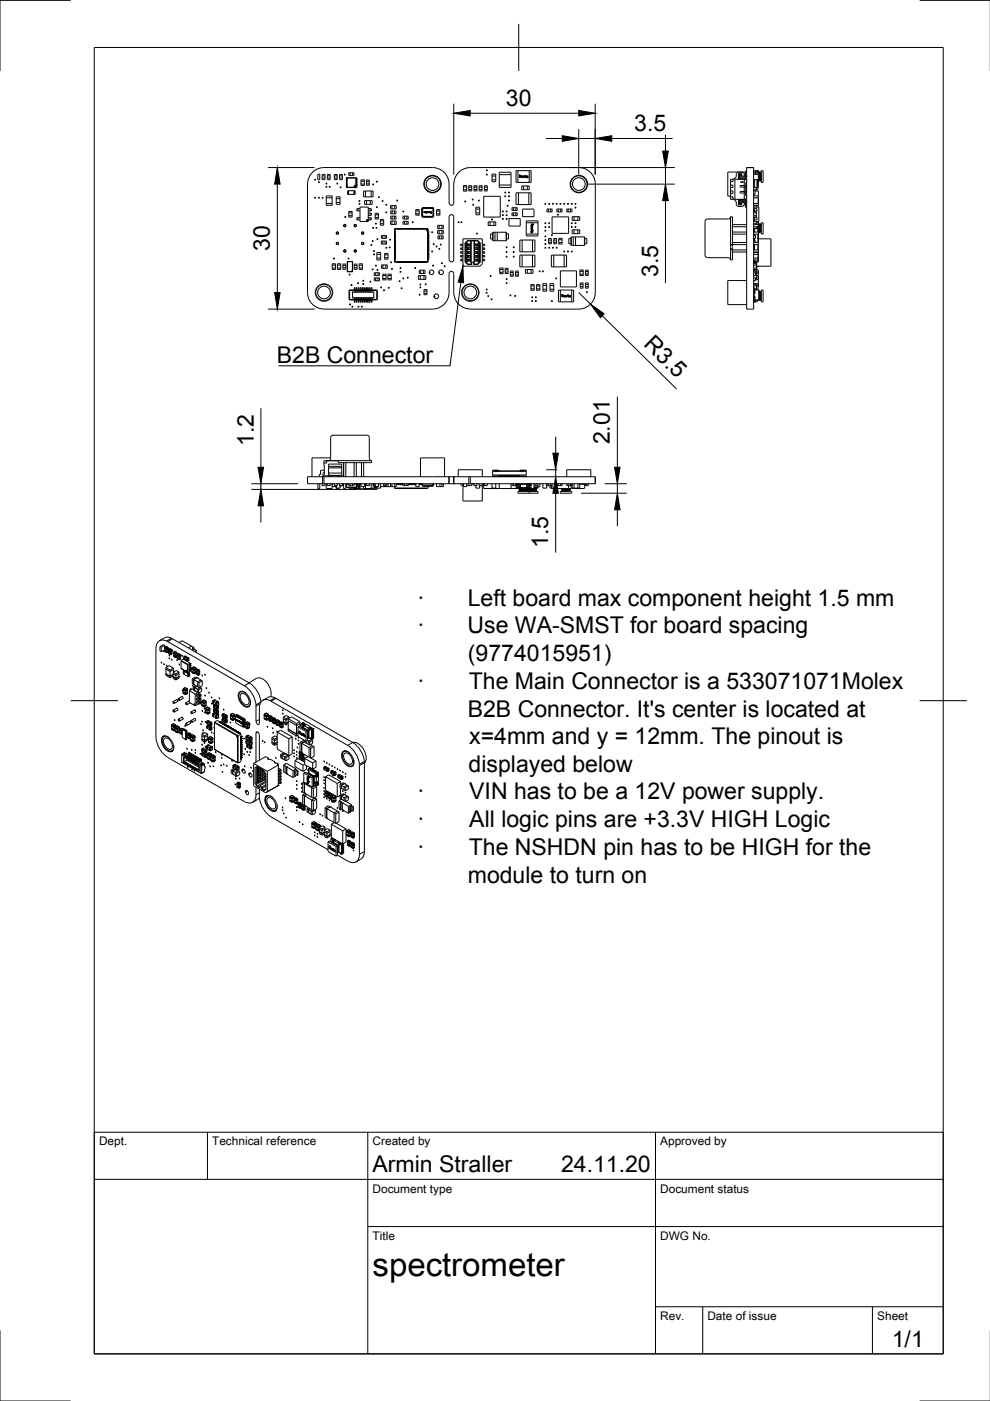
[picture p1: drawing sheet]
<svg xmlns="http://www.w3.org/2000/svg" width="210mm" height="297mm" viewBox="0 0 210 297" stroke-linecap="round" stroke-linejoin="round" font-family="sans-serif">
<defs><g id="words">
<text font-size="7" x="79" y="270.6">spectrometer</text>
<g font-size="4.9">
<text x="107.3" y="22.4">30</text>
<text x="134.5" y="27.8">3.5</text>
<text x="57.2" y="53.2" transform="rotate(-90 57.2 53.2)">30</text>
<text x="139.5" y="58.7" transform="rotate(-90 139.5 58.7)">3.5</text>
<text x="58.7" y="76.9">B2B Connector</text>
<text x="136.3" y="73.2" transform="rotate(45 136.3 73.2)">R3.5</text>
<text x="53.8" y="94.6" transform="rotate(-90 53.8 94.6)">1.2</text>
<text x="129.3" y="94.2" transform="rotate(-90 129.3 94.2)">2.01</text>
<text x="116.2" y="116.2" transform="rotate(-90 116.2 116.2)">1.5</text>
<text x="88.5" y="128.4">·</text>
<text x="99.2" y="128.4">Left board max component height 1.5 mm</text>
<text x="88.5" y="134.3">·</text>
<text x="99.1" y="134.3">Use WA-SMST for board spacing</text>
<text x="99.2" y="140.2">(9774015951)</text>
<text x="88.5" y="146.1">·</text>
<text x="99.4" y="146.1">The Main Connector is a 533071071Molex</text>
<text x="99.2" y="152">B2B Connector. It's center is located at</text>
<text x="99.5" y="157.8">x=4mm and y = 12mm. The pinout is</text>
<text x="99.4" y="163.6">displayed below</text>
<text x="88.5" y="169.5">·</text>
<text x="99.5" y="169.5">VIN has to be a 12V power supply.</text>
<text x="88.5" y="175.4">·</text>
<text x="99.5" y="175.4">All logic pins are +3.3V HIGH Logic</text>
<text x="88.5" y="181.3">·</text>
<text x="99.4" y="181.3">The NSHDN pin has to be HIGH for the</text>
<text x="99.2" y="187.1">module to turn on</text>
<text x="79" y="248.5">Armin Straller</text>
<text x="119" y="248.5">24.11.20</text>
<text x="189.1" y="285.7">1/1</text>
</g>
<g font-size="2.5">
<text x="21" y="242.9">Dept.</text>
<text x="45" y="242.9">Technical reference</text>
<text x="79" y="242.9">Created by</text>
<text x="140" y="242.9">Approved by</text>
<text x="79" y="252.8">Document type</text>
<text x="140" y="252.8">Document status</text>
<text x="79" y="262.9">Title</text>
<text x="140" y="262.9">DWG No.</text>
<text x="140" y="279.9">Rev.</text>
<text x="150" y="279.9">Date of issue</text>
<text x="186" y="279.9">Sheet</text>
</g>
</g></defs>
<!-- layer: Visible -->
<g fill="none" stroke="#000" stroke-width=".21">
<path d="M67.4 36.9h.4v1.2h-.4zM68.3 37.2v.1M68.3 38v.1M68.3 37.3h.6M68.3 37.8h.6M68.3 37v1M68.3 38.1h.6M68.3 37h.6M68.3 37h.1M68.3 37.8h.1M68.4 35.5h23.3a3.5 3.5 0 0 1 3.5 3.5v4M68.4 35.5a3.5 3.5 0 0 0-3.2 3.5v23a3.5 3.5 0 0 0 3.5 3.5h23a3.5 3.5 0 0 0 3.5-3.5v-4a.5 .5 0 0 1 .5-.5 .5 .5 0 0 1 .5 .5"/>
<path d="M68.9 37v1M68.9 37.8h.1M68.9 37.2v.1M68.9 38v.1M69.4 38.1h.6M69.4 37h.6M69.4 37.3h.6M69.4 37v1.1M69.4 37.8h.6M70 37v1.1M70.9 37.3h.6M70.9 37.8h.6"/>
<path d="M70.9 37v1M70.9 38v.1M70.9 37.2v.1M70.9 38.1h.6M70.9 37.8h.1M70.9 37h.6M71.5 37.8h.1M71.5 37h.1M71.5 37v1M71.5 38v.1M71.5 37.2v.1M72 37.8h.6"/>
<path d="M72 37.3h.6M72 37v1M72 38v.1M72 37.2v.1M72 38.1h.6M72 37.8h.1M72 37h.6M72.6 37v1.1M73.4 39.6h.1M73.4 39.3h.1M73.4 39.1h.1M73.4 38.8h.1"/>
<path d="M73.4 38.6h.1M73.4 38.3h.1M73.4 38.1h.1M73.4 37.8h.1M73.4 37.7h2.1M73.4 39.8h2.1M73.4 37.7v2.1M73.4 37.7h.1M73.5 37.7h2M73.5 37.7v2M73.5 39.7l-.1 .1M73.5 39.7h2"/>
<path d="M74 36.6h1v.6h-1zM74.2 36.6h.1M74.3 36.6v.6M74.3 37.2h-.1M74.8 36.6v.6M75.5 39.7v.1M75.5 37.7v2M75.5 39.3h.1M75.5 39.6h.1M75.5 38.8h.1M75.5 39.1h.1M75.5 38.3h.1"/>
<path d="M75.5 38.6h.1M75.5 37.8h.1M75.5 38.1h.1M75.5 37.7v2.1M75.5 37.7h.1M76.5 39.3l.1-1.2h.6l.1 1.2M76.5 39h.8M76.5 38.4h.8M76.6 38.4h.1M76.6 39.3h.7M76.6 39h.1M77.2 39h.1"/>
<path d="M77.3 38.4h-.1M77.7 38.4v.1M77.7 38.2v1.1M77.7 38.1l.6 .1M77.7 39h.6M78.3 38.2v1.1M78.3 38.4l-.6 .1M78.3 39.2l-.6 .1M98.3 39.6h.7M98.3 39.4v1.1M98.3 39.3h.6M98.3 39.3h.1"/>
<path d="M98.9 39.3h.1M99 39.4v1.1M99.4 35.5h23.3a3.5 3.5 0 0 1 3.5 3.5v23a3.5 3.5 0 0 1-3.5 3.5h-23a3.5 3.5 0 0 1-3.5-3.2M99.4 39.4h.6M99.4 35.5a3.5 3.5 0 0 0-3.2 3.5v4.1a.49 .49 0 0 1-.5 .4 .49 .49 0 0 1-.5-.5M99.4 39.4v1.1h.6M99.4 39.7h.6M100 39.4v1.1M100 39.6v.1M100.5 39.4v1.1M100.5 39.4h.6M100.5 39.7h.6"/>
<path d="M100.5 39.4h.1M101.1 39.4v1.1h-.6M101.6 39.6v.1M101.6 39.4v1.1l.6-.1M101.6 39.4h.6v1.1M101.6 39.4h.1M102.2 39.4h.1M102.2 39.6l-.6 .1M102.7 39.4v1.1l.6-.1M102.7 39.6v.1M102.7 39.4h.6v1.1M102.7 39.4h.1"/>
<path d="M103.3 39.4h.1M103.3 39.6l-.6 .1M104.3 38.1h.8M104.3 36.9h.8v1.6h-.8zM104.3 37.3h.8M105.9 36.5h2.5v3.2h-2.5zM105.9 37h2.5M105.9 39.2h2.5M109.7 36.2h-.3v2.5l.4-.1M109.8 36.2h.1M109.8 36.2h2.4v2.5h-2.4zM110.1 37.3h.2l-.1 .3z"/>
<path d="M110.2 37.2l.1-.1-.2 .1v.4h.2v-.3l-.2-.1M110.2 37.2h.1M110.2 37.2h-.1M110.4 37.2v.4l.2-.4v.4h-.2zM110.6 39.4h1.6v.8h-1.6zM110.7 37.2h.1M110.7 37.6h.1M110.7 37.7h.1M110.7 37.2v.4M110.9 37.5l-.1-.3 .1 .3M111 37.2v.5zM111 37.4l-.2 .2"/>
<path d="M111 39.4v.8M111.1 37.5l.1 .1M111.1 37.5h.1M111.2 37.2h.1M111.2 37.2v.4M111.3 37.2l.2 .1v.3h-.2zM111.3 37.2v.1M111.4 37.3h.1v.3zM111.6 37.2h.1M111.6 37.7h.1M111.7 37.6l.1-.2 .1 .2v-.4v.5l-.1-.2-.1 .2M111.7 37.2l-.1 .5"/>
<path d="M111.8 39.4v.8M112.3 36.2h-.1M112.3 36.2h.3v2.5l-.4-.1M154.9 39.3h.5v.5h-.5M155.4 38v.5h-.5M155.8 38v4.3M156.6 36.8v1.2M156.6 36.8h.7M156.6 36.8l.2 .2M156.8 37h.3M156.8 37.8h.3M156.8 37.8l-.2 .2"/>
<path d="M156.8 37v.8M157 38.6l.5-.1 .1 .2zM157.1 37.3l.1 .1M157.2 37.4l.1 .1M157.3 36.8v.5M157.3 37.3h.5M157.3 36.8l-.2 .2M157.3 37.3l-.1 .1M157.8 36.8v.5M157.8 38v4.3M157.8 37.3l.1 .1M157.8 37.8l.2 .2h-1.4"/>
<path d="M157.9 37.4l-.1 .1M158 37.5v-.5l-.5-.5h-1.1l-.3 .3v.7l-.5 .5M158 37.7v.3M158 37.3l-.1 .1M158.1 36.5h-3.8v5.1h.6M158.1 36.5h.2M158.3 36.3h-.2l-.1 1.2h-.9v-.5M158.3 39.3h-1.4v.4h1.4M158.3 35.5v30h1.5v-3.5M158.3 38.7h-.2v2.9h.2M158.3 35.5h1.5M158.3 38.2h-.2v-.2h-3.2v4.3h3.2v-.3h.2"/>
<path d="M158.3 37.3v.2a1.22 1.22 0 0 1-1.3 .2l-.2-.3M159.8 35.5v3.5M159.8 39.3h.2v.3h-.2M159.8 36.9h1M159.8 36.6h.4M159.8 38.3h.2v.3h-.2M159.8 38.8h.2v.3h-.2M159.8 36.6h.1M160 38.1h.1M160.2 36.6h.1M160.2 36.6v.3M160.2 36.2v.3"/>
<path d="M160.4 39.8v.7M160.5 38.1v1.7l.1-1.7M160.6 36.4h.1M160.6 36.2h.1M160.6 36.2h-.8v.3h1M160.6 36.2v.3M160.6 36.2l.2 .2v3.3l-1 .1M160.6 36.5h.1M160.6 39.2h.2M160.6 36.4v.1M160.7 39.7v.5h-.9M160.7 38.1v.4h-.1"/>
<path d="M160.7 36.9h.1M160.8 36.5h.1M160.8 38.1h-1v23.9M160.8 36.5l.2 .1M161 38.2h.1M161 37.9v.1M161 37.9v.4l-.2 .1M161 36.9h.1M161 38h.1M161 36.6v1.3M161 37.9v.3M161 36.6h.2"/>
<path d="M161.2 37.9v.1M161.2 38.2h.1M161.2 36.6v1.3M161.2 37.9l-.1 .4h-.2M161.2 38h.1M161.2 36.9h.1M161.2 36.6h.2v1.4l-.1 .3h-.2M161.2 36.6v1.6M161.4 38h.1M161.4 36.9h.1M161.4 36.2h.4v2.5h-.4zM69.2 41.5h1.2v2h-1.2z"/>
<path d="M69.2 41.9h1.2M69.2 43.1h1.2M70.4 57.1h.1M70.4 56.8l.8 .1M70.4 56.2h.1M70.4 56l.1 1.1h.6M70.5 56.8l-.1 .1M70.5 55.9h.7M71.1 56v1.1M71.2 57.1h-.1M71.2 56.2h-.8M71.3 41.7h.8v1.6h-.8z"/>
<path d="M71.3 42.1h.8M71.3 42.9h.8M71.5 56.2h.8M71.5 56.9h.8M71.5 57.1h.1M71.5 56v1.1M71.6 55.9h.6M71.6 57.1h.6M71.6 55.9h-.1M72.2 55.9h.1M72.2 56v1.1M72.3 57.1h-.1"/>
<path d="M72.7 56.3h.6M72.7 56.8h.6M73.3 56h-.6v1.1h.6M73.3 56v1.1M73.3 46l-.2 .1M73.6 55.4h1.2v2.2h-1.2zM73.7 40.4h1.6v.8h-1.6zM73.9 40.4v.8M74 45.7h.7M74.6 44.8h-.6v1.2h.6M74.6 44.8h.1M74.6 45.7h.1"/>
<path d="M74.7 44.9v1.1M74.7 45.1h-.7M74.7 46h-.1M74.7 55.5h-1v2.1h1M75.1 56.3h.6M75.1 56.8h.6M75.1 40.4v.8M75.1 56h.6v1.1h-.6zM75.9 46.6h.4M75.9 46.1h.4M75.9 46.1h-.2v.5h.2M75.9 44.7h.4"/>
<path d="M75.9 44.2h.4M75.9 44.2h-.2v.5h.2M75.9 44.2v.5M75.9 46.1v.5M76.2 56.2h.7M76.2 56.9h.7M76.2 57.1h.1M76.2 56v1.1M76.2 55.9h.6M76.2 57.1h.6M76.2 55.9h.1M76.3 43.9h1.8v3.1h-1.8z"/>
<path d="M76.8 55.9h.1M76.9 56v1.1M76.9 57.1h-.1M77.1 40.5h2v1.2h-2zM77.3 42.5h1.6v.8h-1.6zM77.5 40.5v1.2M77.7 42.5v.8M78.1 46.1h.4M78.1 46.6h.4M78.1 45.2h.4M78.1 45.7h.4M78.1 44.2h.4"/>
<path d="M78.1 44.7h.4M78.5 46.1h.2v.5h-.2M78.5 45.2h.2v.5h-.2M78.5 44.2h.2v.5h-.2M78.5 44.2v.5M78.5 45.2v.5M78.5 46.1v.5M78.5 42.5v.8M78.7 40.5v1.2M79.4 59.5h.1M79.4 58.4h.1M79.4 59v.5h1"/>
<path d="M79.4 57.9v.5M79.4 58.4h1M79.4 58.9h1M79.4 57.8h1M79.4 58.9h.1M79.4 57.8h.1M79.5 45.5h.8M79.5 46.1h.7M79.6 46.1h-.1M79.6 58.9l.1 .6M79.6 57.8v.6M79.7 59.5h-.1"/>
<path d="M79.9 53.5h.8v1.6h-.8zM79.9 53.9h.8M79.9 54.7h.8M80.2 59.5h.1M80.2 58.9v.6M80.2 57.8v.6M80.2 45.2l-.7 .1 .1 1.1h.6M80.2 45.2v1.2M80.2 46.1h.1M80.4 58.9l.1 .6M80.4 57.8h.1M80.5 57.9v.5"/>
<path d="M80.5 58.4h-.1M80.7 46.5h.6M80.7 46.5v1.2h.7l-.1-1.2M80.7 46.8h.6M80.7 47.4h.6M80.9 51.7h1M80.9 49.9h1.1M80.9 50v.5h1M80.9 51.1h1l.1 .6M80.9 51.1v.6M81.1 51.1l.1 .6M81.1 49.9h.1"/>
<path d="M81.2 59.3h.1M81.2 49.9v.6M81.2 58.2v1.1M81.2 50.5h-.1M81.2 58.1h.6l.1 1.2M81.2 59.3h.6M81.2 58.1h.1M81.2 59h.7M81.2 56.2h.1M81.2 56.2v.7M81.2 56.9h.1M81.6 54.9h.1"/>
<path d="M81.6 54h.1M81.6 53.7v1.2M81.6 54h.7M81.6 54.9h.6M81.6 53.7h.6M81.6 54.6h.6M81.6 53.7h.1M81.7 50.5h.1M81.7 49.9v.6M81.7 51.1v.6M81.7 49.9h.1M81.8 58.1h.1"/>
<path d="M81.8 59l.1 .1M81.8 56.2v.7M81.9 58.4h-.7M81.9 59.3h-.1M81.9 51.1h.1M82 50v.5M82 51.7h-.1M82 50.5h-.1M82.1 56.2h-1.2v.7h1.2M82.1 56.2h.1M82.1 56.2v.7M82.1 56.9h.1"/>
<path d="M82.2 53.7l.1 1.2M82.3 58.4h.1M82.3 59.3h.1M82.3 58.4h.7M82.3 58.2v1.1M82.3 54.9h-.1M82.3 54h-.1M82.3 58.1h.6M82.3 59.3h.6M82.3 58.1h.1M82.3 59h.6M82.8 47.6h1.2"/>
<path d="M82.8 44.3h1.2M82.8 47.6v-.7h1.2v.7M82.8 44.3v-.7h1.2v.7M82.8 45.3h.1M82.8 45.9l.1 .5M82.8 44.8l.1 .5h1M82.9 45.8h1M82.9 44.7h1M82.9 46.4h1M82.9 44.7h-.1M82.9 45.8h-.1M82.9 58.1h.1"/>
<path d="M83 58.2v1.1M83 58.4h-.1M83 59.3h-.1M83.1 46.9v.7M83.1 47.5v.1M83.1 43.6v.7M83.1 44.2v.1M83.1 44.7v.6M83.1 45.8v.6M83.2 45.3h-.1M83.2 46.4h-.1M83.7 45.3h.1"/>
<path d="M83.7 46.4h.1M83.7 49.1h.1M83.7 49.4h.1M83.7 49.6h.1M83.7 49.9h.1M83.7 50.1h.1M83.7 50.4h.1M83.7 50.6h.1M83.7 50.9h.1M83.7 51.1h.1M83.7 51.4h.1M83.7 51.6h.1"/>
<path d="M83.7 51.9h.1M83.7 52.1h.1M83.7 52.4h.1M83.7 52.6h.1M83.7 52.9h.1M83.7 53.1h.1M83.7 53.4h.1M83.7 53.6h.1M83.7 53.9h.1M83.7 54.1h.1M83.7 54.4h.1M83.7 54.6h.1"/>
<path d="M83.7 54.9h.1M83.7 48.5h7.1M83.7 48.5v7.1M83.7 55.6h7.1M83.7 48.5l.1 .1M83.7 44.7v.6M83.7 45.8v.6M83.7 43.6v.7M83.7 46.9v.7M83.7 47.5v.1M83.7 44.2v.1M83.7 46.9h.1"/>
<path d="M83.7 43.6h.1M83.8 48.6h6.9M83.8 55.5h6.9M83.8 48.6v6.9M83.8 55.5l-.1 .1M83.9 44.7h.1M83.9 45.8v.6M83.9 44.8l.1 .5M84.3 55.6h.1M84.3 48.5h.1M84.6 55.6h.1M84.6 48.5h.1"/>
<path d="M84.8 55.6h.1M84.8 48.5h.1M85.1 55.6h.1M85.1 48.5h.1M85.3 55.6h.1M85.3 48.5h.1M85.4 45.9l.1 .5M85.5 47.5h1M85.5 45.8h1M85.5 46.4h1M85.5 46.9h1M85.5 45.8h-.1"/>
<path d="M85.5 46.9v.6M85.6 55.6h.1M85.6 48.5h.1M85.7 45.8v.6M85.7 46.9h.1M85.7 46.9v.6M85.8 46.4h-.1M85.8 47.5h-.1M85.8 55.6h.1M85.8 48.5h.1M86.1 55.6h.1M86.1 48.5h.1"/>
<path d="M86.3 46.4h.1M86.3 47.5h.1M86.3 46.9v.6M86.3 45.8v.6M86.3 46.9h.1M86.3 55.6h.1M86.3 48.5h.1M86.5 45.8v.6M86.5 46.9v.6M86.6 55.6h.1M86.6 48.5h.1M86.8 55.6h.1"/>
<path d="M86.8 48.5h.1M87.1 55.6h.1M87.1 48.5h.1M87.3 55.6h.1M87.3 48.5h.1M87.6 55.6h.1M87.6 48.5h.1M87.8 55.6h.1M87.8 48.5h.1M88.1 55.6h.1M88.1 48.5h.1M88.2 44.7h.1"/>
<path d="M88.2 45.3h.7M88.3 55.6h.1M88.3 48.5h.1M88.6 55.6h.1M88.6 48.5h.1M88.7 58.4h1.6v.8h-1.6zM88.8 55.6h.1M88.8 48.5h.1M88.9 44.5v1.1M88.9 44.4h-.7v1.2h.7M88.9 44.7h-.7M88.9 57.3h1.2"/>
<path d="M88.9 57.3v.7h1.2v-.7M89.1 55.6h.1M89.1 48.5h.1M89.1 58.4v.8M89.2 57.3v.7M89.3 55.6h.1M89.3 48.5h.1M89.5 44.1v1.8M89.5 44.1h2.5M89.5 45.9h2.5M89.5 44.3v1.5l.2 .2M89.6 55.6h.1"/>
<path d="M89.6 48.5h.1M89.6 44.4v1.2M89.6 45.6l.3 .3h1.6l.3-.3M89.6 44.4l.3-.2 1.8 .1 .1 1.3M89.7 44.1h2l.2 .2M89.7 44.1l-.2 .2M89.8 58h.1M89.8 55.6h.1M89.8 48.5h.1M89.8 57.3v.7M89.9 44.8v.4zM89.9 58.4v.8"/>
<path d="M89.9 44.9l.1 .3 .2-.3M90 44.8l.1 .3v-.3M90.1 57.3h.1M90.1 55.6h.1M90.1 48.5h.1M90.2 44.8v.4zM90.3 44.9h.2v.3l-.2-.1 .1-.1zM90.6 44.9h.1l-.1 .3zM90.7 48.6v6.9M90.7 55.5l.1 .1M90.7 48.7l-.3 .1 .3 .1M90.7 44.8v.4z"/>
<path d="M90.8 54.6h.1M90.8 54.9h.1M90.8 54.1h.1M90.8 54.4h.1M90.8 53.6h.1M90.8 53.9h.1M90.8 53.1h.1M90.8 53.4h.1M90.8 52.6h.1M90.8 52.9h.1M90.8 52.1h.1M90.8 52.4h.1"/>
<path d="M90.8 51.6h.1M90.8 51.9h.1M90.8 51.1h.1M90.8 51.4h.1M90.8 50.6h.1M90.8 50.9h.1M90.8 50.1h.1M90.8 50.4h.1M90.8 49.6h.1M90.8 49.9h.1M90.8 49.1h.1M90.8 49.4h.1"/>
<path d="M90.8 48.5v7.1M90.8 48.5l-.1 .1M90.9 44.9v.3M91 44.8v.4l-.3-.2M91 44.8h.1M91 44.9l-.3 .1M91 57.8h.1M91 57.8a.5 .5 0 0 1 .7-.5 .5 .5 0 0 1 .1 .8 .5 .5 0 0 1-.8-.3M91 45.2h.1M91 44.9h.1M91.1 44.9h.1v.3v-.3l-.1 .3M91.1 44.9l-.1 .3"/>
<path d="M91.3 45.2h.1M91.5 44.9h-.2v.2h.2l-.2 .1M91.5 44.9h.1M91.5 44.9v.3h-.2M91.9 44.3l-.1 1.6-2.1 .1M91.9 44.1v1.8M92.6 44.7h.1M92.6 45.3h.7M92.8 48.9v.7M92.8 49.5v.1M92.8 47.8h1.2M92.8 49.6h1.2"/>
<path d="M92.8 48.9h1.2M92.8 47.8v.7M92.9 50.6h.1M92.9 50.1v.5M92.9 50l1.1 .1M92.9 50v.1M93 57.8h.1M93 57.8a.5 .5 0 0 1 .7-.5 .5 .5 0 0 1 .1 .8 .5 .5 0 0 1-.8-.3M93.1 48.9v.7M93.1 47.8h.1M93.1 48.4v.1M93.1 47.8v.7"/>
<path d="M93.2 50.1v.5M93.3 44.5v1.1M93.3 44.4h-.7v1.2h.7M93.3 44.7h-.7M93.7 50v.6M93.7 49.5v.1M93.7 47.8v.6M93.7 48.9v.7M93.7 48.9h.1M94 50.1v.5h-1.1M94 47.8v.7M94 48.9v.7"/>
<path d="M94 49.5v.1M94 48.4l-1.2 .1M95.2 46v9M95.2 46a.5 .5 0 0 1 .5-.5 .5 .5 0 0 1 .5 .5v9.1a.49 .49 0 0 1-.5 .4 .49 .49 0 0 1-.5-.5M96.2 58v4.3M97.8 51.8v.3M97.8 52.6v.3M97.8 53.4v.3M97.8 54.2v.3M97.8 55v.3M98.1 53.4h-.4v.3h.4M98.1 50.6h4.2v5.3l-.6 .5h-3.6z"/>
<path d="M98.1 51.8h-.4v.3h.4M98.1 52.6h-.4v.3h.4M98.1 54.2h-.4v.3h.4M98.1 55h-.4v.3h.4M98.3 40.5h.1M98.3 40.5h.6M98.3 40.2h.6M98.8 53.4h1M98.8 55.3h1M98.8 52.6h1M98.8 51.8h1M98.8 52.1v.4"/>
<path d="M98.8 52.9v.4M98.8 53.7v.5M98.8 54.5v.5M98.8 55.3v.3l.4 .4M99 40.5h-.1M99 51.8v-.4h-.4v4.2h.4v-.3M99 52.1v.4M99 52.9v.4M99 53.7v.5M99 54.5v.5M99.1 51l-.4 .4v4.2l.4 .5M99.1 51h2.2"/>
<path d="M99.1 56.1h.9M99.1 51l.1 .1M99.2 56h.7M99.2 51.1l-.4 .3v.4M99.2 51.1h2M99.2 56l-.1 .1M99.3 51.8h-.2v.3h.2M99.3 55h-.2v.3h.2M99.3 52.6h-.2v.3h.2M99.3 53.4h-.2v.3h.2M99.3 54.2h-.2v.3h.2M99.3 51.8v.3"/>
<path d="M99.3 52.6v.3M99.3 53.4v.3M99.3 54.2v.3M99.3 55v.3M99.4 40.2h.6M99.8 51.1v4.5h.8v-4.5M99.9 51.8h-1.1v.3h1.1M99.9 52.5h-1.1v.4h1.1M99.9 53.3h-1.1v.4h1.1M99.9 54.2h-1.1v.3h1.1M99.9 55h-1.1v.3h1.1M99.9 51.1v4.9"/>
<path d="M99.9 56l.1 .1M100 40.2h.1M100 55.6v.5M100.4 56.1h.9M100.4 55.6v.5M100.5 51.8h1.2M100.5 56h.7M100.5 51.1v4.9M100.5 52.5h1.2M100.5 53.3h1.2M100.5 52.9h1.2M100.5 54.2h1.2"/>
<path d="M100.5 55h1.2M100.5 55.3h1.2M100.5 56l-.1 .1M100.5 40.2h.6M100.6 53.4h1.1M100.6 55.3h1.1M100.6 52.6h1.1M100.6 51.8h1.1M100.9 44.3h.8M100.9 45.1h.8M100.9 43.9h.8v1.6h-.8zM101.1 51.8h.2v.3h-.2z"/>
<path d="M101.1 52.6h.2v.3h-.2zM101.1 53.4h.2v.3h-.2zM101.1 54.2h.2v.3h-.2zM101.1 55h.2v.3h-.2zM101.2 51.1l.4 .3v.4M101.2 56l.1 .1M101.3 51l.4 .4M101.3 51l-.1 .1M101.4 51.8v-.4h.4v4.2h-.4v-.3M101.4 52.1v.4M101.4 52.9v.4M101.4 53.7v.5"/>
<path d="M101.4 54.5v.5M101.6 52.1v.4M101.6 52.9v.4M101.6 53.7v.5M101.6 54.5v.5M101.6 55.3v.3l-.4 .4M101.6 40.2h.6M101.6 40.2h.1M101.7 52.1h-1.2M101.7 53.7h-1.2M101.7 54.5h-1.2M101.7 51.4v4.2"/>
<path d="M101.7 55.6l-.4 .5M102.3 53.4h.5v.3h-.5M102.3 51.8h.5v.3h-.5M102.3 52.6h.5v.3h-.5M102.3 54.2h.5v.3h-.5M102.3 55h.5v.3h-.5M102.6 41.6h3.5v4.4h-3.5zM102.6 51.8v.3M102.6 52.6v.3M102.6 53.4v.3M102.6 54.2v.3M102.6 55v.3"/>
<path d="M102.7 40.2h.6M102.7 40.2h.1M103.5 47h1.6v.8h-1.6zM103.9 47v.8M104.5 49.6h-.5v1.1h.5M104.5 49.2h2.9l-.1 1.8h-2.8zM104.5 49.2v1.8M104.7 47v.8M104.9 49.2v1.8M105.4 49.2v1.8M106 57.1h.1M106 56.8l.7 .1"/>
<path d="M106 56.8v1.2M106 57.7h.7M106.7 56.9v1.1M106.7 58h-.7M106.7 57.1h-.7M107.1 57.1h.6M107.1 57.7h.6M107.1 56.9v1.1h.6M107.1 56.9h.6M107.1 56.9h.1M107.4 49.6h.4v1.1h-.4M107.7 56.9h.1"/>
<path d="M107.7 56.9v1.1M107.9 46.3h2.4v1.6h-2.4zM108.2 58.5h.6M108.2 58.6v-1.1h.6v1.1M108.2 58.3h.6M108.2 58.3h.1M108.2 57.8h.6M108.6 44.6h1M108.6 45.1h1.1v.6h-1.1zM108.6 44h1M108.6 44v.6M108.8 58.3h.1"/>
<path d="M108.8 44l.1 .6M108.9 45.1v.6M109.3 58.5h.6M109.3 58.6v-1.1h.6v1.1M109.3 58.3h.6M109.3 58.3h.1M109.3 57.8h.6M109.4 44.6h.1M109.4 45.7h.1M109.4 45.1v.6M109.4 44v.6M109.4 45.1h.1"/>
<path d="M109.4 40.9h3.2v2.5h-3.2zM109.7 44h.1M109.7 44.1v.5M109.7 44.6h.1M109.9 58.3h.1M109.9 40.9v2.5M110.2 54.1h3.2v2.5h-3.2zM110.2 50.9h3.2v2.5h-3.2zM110.7 50.9v2.5M110.7 54.1v2.5M110.8 44.3h2.4v1.6h-2.4zM111.4 57.1h1.6v.8h-1.6z"/>
<path d="M111.6 47.2h2.5v2.4h-2.5zM111.6 47.2v-.4h2.5l-.1 .4M111.6 49.6v.4h2.5l-.1-.4M111.8 57.1v.8M112.1 40.9v2.5M112.5 48.4h.5M112.5 48.1h.1M112.5 48.4h.1M112.5 49.3h.1M112.6 57.1v.8M112.6 48.8l.4-.1v.2l-.3 .1zM112.6 47.5l.5 .1v.1v-.2l-.1 .2h-.4z"/>
<path d="M112.6 48.1h.4zM112.6 48.2l.2 .2 .2-.2-.2 .1M112.6 48.5l.1 .1h.3h-.4zM112.7 47.9l.3-.1h-.4v.2h.4M112.7 48.8l.3 .1h-.3zM112.7 47.5l.3 .2h-.3zM112.7 48.5h.1M112.8 49.2l-.2-.1 .4-.1h-.5l.3 .2-.3 .1M112.8 49.2l-.2 .1h.4h-.5M112.8 49.2h.1M112.9 50.9v2.5M112.9 54.1v2.5"/>
<path d="M113 47.9v.1M113 48.4h.1M113.1 47.7h.1M116 44.3h1.1M116 44.3v.6M116.3 44.3h.1M116.3 44.3v.6M116.3 44.9h.1M116.3 50.6v1.1l.6-.1M116.3 51.4h.6M116.3 50.8v.1M116.3 50.6h.6"/>
<path d="M116.3 51.4h.1M116.8 44.3v.6M116.9 54.1h3.2v2.5h-3.2zM116.9 50.6v1.1M116.9 50.8l-.6 .1M117.1 46h3.5v3.5h-3.5zM117.1 44.4v.5M117.1 44.9h-1.1M117.4 50.8v.1M117.4 51.4h.6M117.4 50.6v1.1M117.4 54.1v2.5"/>
<path d="M117.4 50.6h.6M117.4 51.4h.1M118 50.6v1.1M118 50.8l-.6 .1M118 51.6l-.6 .1M118.4 44.3v.6M118.5 51.7h.1M118.5 51.4l.7 .1M118.5 50.8h.1M118.5 50.5h.7M118.5 51.4v.1M118.5 50.5v1.2h.6"/>
<path d="M118.8 57.4h3.4v3.4h-3.4zM118.9 44.3v.6M119.2 44.4v.5M119.2 50.6v1.1M119.2 51.7h.1M119.2 50.8h-.7M119.2 44.3l-1.1 .1v.5h1.1M119.6 54.1v2.5M120.2 44.3h1M120.2 44.9h1M120.2 44.3v.6M120.4 44.3h.1"/>
<path d="M120.5 44.3v.6M120.5 44.9h-.1M121 44.9h.1M121 44.3v.6M121 44.3h.1M121.1 50.6h-.5v1.1h.5M121.1 50.2h2.9v1.8h-2.9zM121.1 50.2v1.8M121.3 44.3v.6M121.3 48.7h1.6v.8h-1.6zM121.3 45.9h1.6v.8h-1.6zM121.5 50.2v1.8"/>
<path d="M121.7 45.9v.8M121.7 48.7v.8M122 50.2v1.8M122.5 45.9v.8M122.5 48.7v.8M123 58.4h.1M123 57.5h.7M123 57.3v1.1M123 58.4h.6M123 57.2h.6M123 58.1h.6M123 57.2v.1"/>
<path d="M123 60h.6M123.1 60h-.1M123.6 60h.1M123.6 57.2l.1 .1M123.7 57.3v1.1M123.7 58.4h-.1M123.9 50.2v1.8M124 50.6h.4v1.1h-.4M124.1 58.4h.1M124.1 57.5l.1 .1M124.1 57.6h.6M124.1 57.3v1.1"/>
<path d="M124.1 57.3h.6M124.1 60h.6M124.1 58.4h.6M124.2 58.1h.5M124.2 57.3h-.1M124.2 60h-.1M124.7 57.3v1.1M124.7 60v1.1M124.7 58.4h.1M124.7 57.5v.1M150 54.6h4.4M154.4 54.6l.4 .2 .1 .3"/>
<path d="M154.9 46l-.3 .4h-.2h-4.4a1.2 1.2 0 0 0-.5 1.6v4.6a2.32 2.32 0 0 0 .2 1.9l.3 .1M154.9 46v5.9M154.9 52.6v2.5h.4v-2.1M154.9 52.6h.1M154.9 51.9h.1M154.9 51.9v1.1h.4M154.9 46h.4v5.9M154.9 40.5h.5v.5h-.5M154.9 41.7h.5v.6M154.9 51.9h.4M155.3 51.9v1.1M155.3 48.1h3"/>
<path d="M155.3 51.4h3M155.3 53.4h3M155.3 51.9h3M155.3 53h3M155.3 49.2h3M155.3 49.6h3M155.3 47.6h3M155.6 42.3l.5 .5v.7l.3 .3h1.1l.5-.5v-.5M156.6 42.3h1.4l-.2 .2M156.6 43.4h.7M156.6 42.3v1.1M156.6 42.3l.2 .2"/>
<path d="M156.8 42.5h.3M156.8 42.5v.8M156.8 43.3h.3M156.8 43.3l-.2 .1M157.1 43.3v-.6l.9 .1 .1 1.1h.2M157.1 43.3l.2 .1M157.1 42.5h.8M157.2 42.5l-.4 .3M157.2 42.8l-.1 .1M157.2 42.8l.1 .1M157.3 42.9h.5M157.3 42.9v.5"/>
<path d="M157.3 42.7l-.1 .1M157.8 42.9v.6M157.8 42.7l.1 .1M157.9 42.5l.4 .2v.2M157.9 42.8l.1 .1M157.9 42.8l-.1 .1M158 42.3v.2M158.1 43.8h.2M158.3 40.6h-1.4v.3h1.4M158.3 59.5h-4v5.1h4M159.8 46.1h.7v.5h-.7M159.8 44.2h.7v.5h-.7"/>
<path d="M159.8 49.1h.1M159.8 50.6h.1M159.8 50.9h.1M159.8 51.9h.1M159.8 52.1h.1M159.8 52.4h.1M159.8 52.6h.1M159.8 52.9h.1M159.8 55.6h.1M159.8 51.4h1v.5h-1M159.8 53h1v.4h-1M159.8 47.6h1v.5h-1"/>
<path d="M159.8 48.5h.9M159.8 46.8h.1M159.8 40.4h.3v.8h-.3M159.8 58.4h.9v.8h-.3M159.8 50.5h.4M159.8 47.4h.6M159.8 53.9h.9M159.8 53.5h.9M159.8 55.1h.9M159.8 54.7h.9M159.8 41.9h1M159.8 41.5h1"/>
<path d="M159.8 43.5h1M159.8 43.1h1M159.8 57.8h.4M159.8 49.9h.4M159.8 50.6h.2v.3h-.2M159.8 55.6h.2M159.8 52.6h.2v.3h-.2M159.8 49h.1M159.8 49.1l.2 .1M159.8 52.1h.2v.3h-.2M159.8 49.2h1M159.8 56.9h.6"/>
<path d="M159.8 57.1h.6M159.8 46h.1M159.8 48.4v.1M159.8 59.5h.4M159.8 58.4h.1M159.8 50.5h.1M159.8 57.3h.1M159.8 46h.6M159.8 44.8h.6M159.8 55.9h.6M159.8 55.9h.1M159.8 47.4v.1"/>
<path d="M159.8 44.8h.1M159.8 45.7h.6M159.8 58.9h.4v.6M159.8 57.8h.1M159.8 51.1h.4v.3M159.8 49.9h.1M159.8 44.7h.1M159.8 48.9h.1M159.8 48.5h.1M159.8 48.8v.2M159.8 55.3h.1M159.9 57.1l-.1 .3h.2"/>
<path d="M159.9 44.2v-.3h1v3.1h-1v-.4M159.9 44.7v.1M159.9 46v.1M159.9 55.6h.1M160 55.6h.1M160 48.5h.1M160 44.2v.5M160 46.1v.5M160 49.6v.3M160 51.9h-.2M160 57.1v.5h.3v-.5M160 55.9v-.5h.3v.5"/>
<path d="M160 55.6l-.2 .1 .1 .2M160.1 40.5h.7v3.4M160.2 58.9h.1M160.2 57.8h.1M160.2 51.1h.1M160.2 49.9h.1M160.2 57.8v.6M160.2 58.1h.2M160.2 59.3h.2M160.2 58h.2M160.2 49.9v.6M160.2 59.5h.1"/>
<path d="M160.2 50.5h.1M160.3 55.5h.1v2.1h-.1M160.4 55.9h.1M160.4 58.1v1.2M160.4 59h-.2M160.4 43.6h.1M160.4 47.4v.1M160.4 44.8h.1M160.4 40.2h.1M160.4 56v1.1M160.4 43.6h-.6M160.4 45.1h-.6"/>
<path d="M160.4 48.1v.3M160.4 47h.3v.6M160.4 43.6v.3M160.4 44.9v1.1M160.4 47v.6M160.4 57.6v.4M160.4 56.2h-.6M160.4 58.4h.1M160.4 59.3h.1M160.4 45.1h.1M160.4 46h.1M160.4 58h.1"/>
<path d="M160.4 57.1h.3v.8l-.3 .1M160.4 55.6h.3M160.6 48.1v.4M160.6 48.1l.1 .3M160.7 48.5l.1 .7M160.7 48.5v.7M160.7 49.6v1.8M160.7 51.9v1.1M160.7 53.4v2.2M160.7 57.4v3.4M160.7 48.1v.4M160.8 56.4v.2h-.4"/>
<path d="M160.8 50.6h2.6v5.8h-3M160.8 47v.6M160.8 49.6v1.8M160.8 51.9v1.1M160.8 53.4l-.1 2.2M160.8 47.6h.2M160.8 48.9v.2M160.8 49.2v.4h-1M160.8 48.9v.3M160.9 48.4v.1M161 49.3h-.2M161 47.6v.1"/>
<path d="M161 47.6l-.2 1.3M161 49.1v.2M161 49.2l.2 .1M161 47.6h.2l-.2 1.3M161 49.1h.1M161 48.9v.4M161.1 48.4v.1M161.1 48.4h.1M161.2 47.8v-.2l-.1 .3M161.2 47.7v.1M161.2 47.6h.2M161.3 48.4l.1 .6"/>
<path d="M161.4 49l-.2 .1M161.4 47.6v.3M161.4 47.6l-.2 1.7M161.4 47.2h.4v2.4h-.4zM74 61.6v1.8l.1 .2h5.8l.1-.2v-1.8M74.1 61.6h5.8M74.1 61.6l.1 1.9M74.1 61.5h5.7M74.1 63.5h1M74.2 61.5l-.2 .1M74.7 61.9v.1M74.7 63.1v.1"/>
<path d="M74.7 62v1.1M74.7 63.1h4.5M74.7 62h4.5M75.1 63.1v.5M75.1 61.5v.5M75.1 63.4h.2M75.1 63.5h.2M75.1 63.6h.2M75.1 61.5v-.5h.2v.5M75.1 63.6v.5h.2v-.5M75.2 61.6l-.1 .1M75.2 61.6h.1"/>
<path d="M75.2 61.6l.1 .1M75.3 63.1v.5M75.3 61.5v.5M75.3 63.5h.2M75.5 63.1v.5M75.5 61.5v.5M75.5 63.4h.2M75.5 63.5h.2M75.5 63.6h.2M75.5 61.5v-.5h.2v.5M75.5 63.6v.5h.2v-.5M75.6 61.6l-.1 .1"/>
<path d="M75.6 61.6h.1M75.6 61.6l.1 .1M75.7 63.1v.5M75.7 61.5v.5M75.7 63.5h.2M75.9 63.1v.5M75.9 61.5v.5M75.9 63.4h.2M75.9 63.5h.2M75.9 63.6h.2M75.9 61.5v-.5h.2v.5M75.9 63.6v.5h.2v-.5"/>
<path d="M75.9 61.6v.1M76 61.6h.1M76 61.6l.1 .1M76.1 63.1v.5M76.1 61.5v.5M76.1 63.5h.2M76.3 63.1v.5M76.3 61.5v.5M76.3 63.5h.2M76.3 63.6h.2M76.3 63.4h.1M76.3 61.5v-.5h.2v.5"/>
<path d="M76.3 63.6v.5h.2v-.5M76.3 61.6v.1M76.4 61.6h.1M76.4 61.6l.1 .1M76.5 63.1v.5M76.5 61.5v.5M76.5 63.4h-.1M76.5 63.5h.2M76.7 63.1v.5M76.7 61.5v.5M76.7 63.4h.2M76.7 63.5h.2"/>
<path d="M76.7 63.6h.2M76.7 61.5v-.5h.2v.5M76.7 63.6v.5h.2v-.5M76.8 61.6l-.1 .1M76.8 61.6h.1M76.8 61.6l.1 .1M76.9 63.1v.5M76.9 61.5v.5M76.9 63.5h.2M77.1 63.1v.5M77.1 61.5v.5M77.1 63.4h.2"/>
<path d="M77.1 63.5h.2M77.1 63.6h.2M77.1 61.5v-.5h.2v.5M77.1 63.6v.5h.2v-.5M77.2 61.6l-.1 .1M77.2 61.6h.1M77.2 61.6l.1 .1M77.3 63.1v.5M77.3 61.5v.5M77.3 63.5h.2M77.5 63.1v.5M77.5 61.5v.5"/>
<path d="M77.5 63.4h.2M77.5 63.5h.2M77.5 63.6h.2M77.5 61.5v-.5h.2v1M77.6 61.6l-.1 .1M77.6 61.6h.1M77.6 61.6l.1 .1M77.7 63.1v1h-.2v-.5M77.7 63.5h.2M77.9 63.1v.5M77.9 61.5v.5M77.9 63.4h.2"/>
<path d="M77.9 63.5h.2M77.9 63.6h.2M77.9 61.5v-.5h.2v.5M77.9 63.6v.5h.2v-.5M78 61.6l-.1 .1M78 61.6h.1M78 61.6l.1 .1M78.1 63.1v.5M78.1 61.5v.5M78.1 63.5h.2M78.3 63.1v.5M78.3 61.5v.5"/>
<path d="M78.3 63.5h.2M78.3 63.6h.2M78.3 63.4h.1M78.3 61.5v-.5h.2v.5M78.3 63.6v.5h.2v-.5M78.4 61.6l-.1 .1M78.4 61.6h.1M78.4 61.6l.1 .1M78.5 63.1v.5M78.5 61.5v.5M78.5 63.4h-.1M78.5 63.5h.2"/>
<path d="M78.7 63.1v.5M78.7 61.5v.5M78.7 63.4h.2M78.7 63.5h.2M78.7 63.6h.2M78.7 61.5v-.5h.2v.5M78.7 63.6v.5h.2v-.5M78.8 61.6l-.1 .1M78.8 61.6h.1M78.8 61.6l.1 .1M78.9 63.1v.5M78.9 61.5v.5"/>
<path d="M78.9 63.4h-.1M78.9 63.5h.9M79.2 63.1l.2 .1M79.2 62v1.1M79.4 61.9l-.2 .1M79.9 61.5l.1 .1M79.9 61.6v1.9M89.9 61.4v1.1M89.9 61.7h.6M89.9 62.2h.6M89.9 62.5h.6M89.9 61.7h.1"/>
<path d="M89.9 61.4h.6M89.9 62.2h.1M90.5 62.2h.1M90.5 61.4v1.1M90.5 61.7h.1M92 62.9h.1M92 62.8a.5 .5 0 0 1 .7-.4 .5 .5 0 0 1 .1 .8 .5 .5 0 0 1-.8-.3M97.9 62.5h.1M97.9 61.5h.1M98 62.8h.1M98.1 61.2a1.88 1.88 0 0 0 .7 2.4M98.1 61.2l-.1 .1"/>
<path d="M98.8 60.4l-.7 .8M98.8 60.4a1.86 1.86 0 0 1 2.8 1.6 1.86 1.86 0 0 1-2.8 1.7M98.8 63.6v.1M98.8 63.6h.1M98.8 60.4h.1M98.9 63.7h.1M98.9 60.4h.1M101.4 61.2v.1M101.4 61.2h.1M101.4 62.8v.1M101.5 61.5h.1M101.5 62.5h.1"/>
<path d="M109.1 62.8h.2M112.6 60.6h.7M112.6 61.3h.7M112.6 61.5h.1M112.6 60.4v1.1M112.6 60.3h.6M112.6 61.5h.6M112.6 60.3h.1M113.3 60.3h.1M113.3 60.4v1.1M113.8 60.3h.7M113.8 60.6h.1"/>
<path d="M113.8 61.5h.7M113.8 60.4v1.1M113.8 61.2h.7M113.8 60.6h.7M113.8 61.2v.1M114.4 61.2l.1 .1M114.5 60.6h-.1M114.5 60.4v1.1M115.1 60.1h.8v1.6h-.8zM115.1 61.3h.8M115.1 60.5h.8M116.6 61.3h.8"/>
<path d="M116.6 60.1h.8v1.6h-.8zM116.6 60.5h.8M118.8 61.5h-.4v2.5h.4M118.8 61.5v.1M118.8 61.5h2.4v2.5h-2.4M118.8 61.5v2.5M118.8 63.9v.1M119.1 62.4h.2l-.2 .1 .2 .1v.3h-.2zM119.1 62.6h.2v.3h-.2M119.3 62.4h.1M119.4 62.6v.3l.2-.3v.3h-.2zM119.7 62.6v.3z"/>
<path d="M119.7 63h.1M119.8 62.6l.2 .2v-.2v.4v-.2l-.2 .1 .1-.1zM120.2 62.6v.3h-.1zM120.3 62.6h.2v.3h-.2v-.3M120.4 62.6h.1v.3h-.1zM120.6 62.6h.1M120.6 63h.1M120.6 62.6v.4M120.6 63l.2-.3 .1 .3M120.6 63l.2-.2 .1 .2M120.9 62.6h.1M120.9 63h.1"/>
<path d="M120.9 62.6v.4M121.2 61.6l.4-.1v2.5l-.4-.1M123 61l.1 .1M123 60.3h.1M123 60v1.1M123 60.3h.6M123 60.8h.6M123 61.1h.6M123.1 60.8h-.1M123.6 60.8h.1M123.6 60v1.1M123.6 61v.1"/>
<path d="M123.6 60.3h.1M124.1 61l.1 .1M124.1 60.3h.1M124.1 60.3h.6M124.1 60.8h.6M124.1 60v1.1M124.1 61.1h.6M124.2 60.8h-.1M124.7 60.8h.1M124.7 61v.1M124.7 60.3h.1M159.8 60.1h.9v1.4"/>
<path d="M159.8 61.7h.1M159.8 62.2h.1M159.8 61h.1l.1 .6M159.8 62.5h.1M159.8 60.3h.6M159.8 62.5v1M159.8 61.5v.1M159.8 60.3h.1M159.8 62l.1 .1M159.9 62v1M159.9 62.7l.1 .2M159.9 63h.1"/>
<path d="M159.9 63h-.1M159.9 61.2l.5 .1M159.9 61.4h.3M159.9 63.6v.5h-.1M160 61.5h.1M160 63.6h.1M160 63.5l-.1 .1M160 62l-.1 .1M160 63.1l.1 .1M160 61.9v.3M160 62.9l.1 .5M160 62.9v.3"/>
<path d="M160 62.2l-.1 .1M160 63.5l-.2-.1v.2M160 61.6h-.2M160 63.2h.1M160.1 63.4v.2h.8M160.1 61.6h.1M160.1 63.5h.1M160.2 61.4v.1M160.2 63.6v.4M160.4 60.3h.1M160.4 61.3h.3M160.4 60.5h.3"/>
<path d="M160.4 60.4v1.1M160.4 60.6h-.6M160.6 63.6v.4h-.7M160.9 61.5l.1 .1v1.9M160.9 61.5v2.1M160.9 61.5h-.8l-.1 .7M161 63.5l-.1 .2-.3-.1M161 63.5h.1M161 63.5l-.1 .1M161 61.9h.2M161.2 63.2v.1M161.2 63.5h.1"/>
<path d="M161.2 61.9v1.3M161.2 63.2l-.1 .4-.2 .1M161.2 62.2h.1M161.2 63.3h.1M161.2 61.9h.2v1.5l-.1 .2-.2 .1M161.2 61.9v1.6M161.4 62.2h.1M161.4 63.3h.1M161.4 61.5h.4v2.5h-.4zM68.7 99.7h-.7v.9h-.4v.3l.3 .2M69 97.7h.1M69.3 97.7v.5h-.6"/>
<path d="M69.6 97.7h9.2M69.6 97.7h.1M69.7 99.2h2.8M69.7 98.9h2.8M70.1 97.1h-4v4M72.9 98.1h-1.2v-.4h-3v3.4M72.9 98.1v3M73.3 98.1v3M75.1 98.1v3M75.5 98.1v3M76.6 98.1v3M77.1 98.1v3"/>
<path d="M78.3 92.8v4.4M78.3 97.2l.1 .2 .4 .3M78.3 92.8a.93 .93 0 0 0-1.2-.5h-5a2.56 2.56 0 0 0-1.9 .2l-.1 4.7-.2 .4-.3 .1M78.8 97.7v.4h-5.9M104.5 99.9h1.3M104.5 99.8h1.3M105.8 99.8l-1.3-.1v1.3h.5M105.8 99.8v.1M105.8 99.9h4.4M105.8 99.9h.1M110.2 99.9h1.4M110.2 99.9h.1"/>
<path d="M110.2 99.9l.1-.2h1.3v1.3h-.5M110.2 99.8h1.4M67.4 102.6v1h.4v-1M68.3 102.9v.1M68.3 102.6v.4M68.3 103h.6M68.3 102.6h.1M68.4 102.6h26.8M68.4 101.1h-3.2v1.5h3.2M68.4 101.1h26.8M68.4 101.1v1.5M68.5 100.4v.5l-.2 .2"/>
<path d="M68.7 100.9h4.2M68.7 100.2h.1M68.7 100.2l-.2 .2M68.7 101.1v1.5M68.9 102.6h.1M68.9 102.6v.4M68.9 102.9v.1M69.4 103h.6M69.4 102.9v.1M69.4 102.6v.4M69.7 100.6l.1 .2h2.7v-2.4h-2.8v2.7M69.7 100.3h2.8"/>
<path d="M69.8 100.8v.3M70 102.6v.4M70 102.9v.1M70.5 103.2h.6M70.5 102.6l-.1 1h-1.2v-1M70.9 102.6v.4h.6M70.9 102.9v.1M70.9 102.6h.1M71.1 103v.2M71.2 103.1l-.1 .1M71.3 103v.6l.4-.1M71.5 102.6h.1"/>
<path d="M71.5 102.6v.4M71.5 102.9v.1M71.6 100.8v.3M71.9 100.8v.3M72 102.6v.4h.6M72 102.9v.1M72 102.6h.1M72.1 103v.5h-.8M72.1 103.2h.1M72.2 103v.2M72.3 103.1l-.1 .1M72.6 102.6v.4"/>
<path d="M72.6 102.9v.1M72.7 102.6v.4M72.7 103h.2M72.7 102.9v.1M72.7 102.6h.1M72.9 102.6v1h.4v-1M73.4 102.6h.6v.4h1l.1-.4h.4M73.4 102.6h.1M73.4 102.8h.1M73.4 102.6v.7M73.4 103.3h2.1zM73.9 102.6h.1"/>
<path d="M74 102.6h.1M74 103.6h1.1M74 103.4v.2M74.2 103.4h.4M74.2 102.6h.1M74.3 102.6v.4M74.3 102.9l-.1 .1M74.3 103.4h.1M74.5 103.4h.1M74.8 102.6v.4M75 102.6h.1M75.1 103.5h.1"/>
<path d="M75.1 103.7h.2M75.1 103.4v.4h-1l-.1-.2M75.1 102.6h.1M75.3 103.6h.2M75.5 103.7h.2M75.5 102.8h.1M75.5 102.6h.1M75.5 102.6v1h-.4h.2v.2l.2-.2h.2M75.5 103.1h.2v.2h-.2M75.5 103.5h.2v.3h.2v-.3h.2v.3h.2v-.3M75.5 103h.2M75.5 103.5h.2"/>
<path d="M75.7 102.6v.4M75.7 102.8h.2M75.7 102.8h.2v.2M75.7 102.9v.1M75.7 103.6h.2M75.9 103.7h.2M75.9 103.6h.2M75.9 103.5h.2M75.9 102.8h.1M75.9 102.6l.2 .2M75.9 103.1v.2h.2M75.9 103.1h.1"/>
<path d="M75.9 102.6h.1M75.9 103l.2 .2 .2 .1M76.1 102.6v.1M76.1 102.6h.1M76.1 102.7h.1M76.1 102.8l.1 .2 .1 .1M76.1 102.8h.1M76.1 103.6h.2M76.2 102.6v.4M76.2 102.6h.1M76.3 103.7h.2M76.3 103.3h.1"/>
<path d="M76.3 103.6h.1M76.3 103.5h.1M76.5 103.7h.2M76.5 102.7h-.2v1l1.8-.1M76.5 103.2h.8M76.6 103.1v.1M76.6 102.6l-.1 .6M76.7 103.7h.2M76.9 103.7h.2M77.1 103.7h.2M77.2 102.6l.1 .6M77.3 103.1l-.1 .1"/>
<path d="M77.3 103.7h.2M77.5 103.7h.2M77.5 102.6v1M77.7 102.9v.1M77.7 103h.6M77.7 103.7h.2M77.7 102.6v.4M77.9 103.7h.2M78.1 103.6v.2h.2v-.2M78.1 103.6h.2M78.3 103.7h.2M78.3 102.6v.4"/>
<path d="M78.3 102.9v.1M78.5 103.6v.2h.2v-.2M78.5 103.6h.2M78.7 103.7h.2M78.7 102.6v1M78.9 103.6v.2h1l.1-.2M78.9 103.6h1.1M79.1 102.6v1h-2v-.4M79.1 102.6h.3v.3M79.1 102.7h.2M79.1 102.8h.3M79.2 102.6l.1 .1"/>
<path d="M79.3 102.7v.1M79.3 102.8h.1M79.4 102.9v.5h.4v-.2M79.4 103h.1M79.4 102.6h.1M79.5 103v.4M79.5 103.1v.1M79.5 103.1l.7 .1M79.5 103.2h.2M79.5 103v.1M79.5 103.2v.2M79.5 103.1l.1 .1"/>
<path d="M79.5 102.6v.6M79.6 102.6h-.1M79.7 103.2h.1M79.7 103.2v.2M79.9 103.2v.3h.8v-.3M80 103.5v.1M80.2 102.6h.1M80.2 102.6v.6M80.3 103.1l-.1 .1M80.6 103.1l.1 .1M80.7 102.6l-.1 .6M81.3 102.6v.6"/>
<path d="M81.3 103h.6M81.6 103.1v.1M81.6 103v.2M81.7 102.9v.1M81.7 102.6v.4M81.7 102.6h.1M81.9 102.6h.1M82 102.6v.3M82 102.9l-.1 .1M82.3 102.6v.6M82.3 103.1v.1M82.3 102.6h.1"/>
<path d="M82.8 102.6v.6M82.8 102.6h.1M83.1 102.6h.1M83.1 102.6v.6M83.1 103.1v.1M83.7 103.2v.3M83.7 103.5h7.1M83.7 102.6v.6M84 102.6h.1M84 102.6v.6h-3.4M84 102.6h.3M84.2 102.6h-.2"/>
<path d="M84.3 102.6h.1M84.3 102.6v.2h.3v-.2M84.6 102.6h.1M84.6 102.6h.2M84.8 102.6h.1M84.8 102.6v.2h.3v-.2M85.1 102.6h.1M85.1 102.6h.2M85.3 102.6h.1M85.3 102.6v.2h.1M85.4 102.6v.3M85.4 102.9l.1 .1"/>
<path d="M85.5 103h1M85.5 102.6h-.1M85.7 102.6v.4M86.3 102.6v.4M86.5 102.6h.1M86.6 102.6v.3M86.6 102.9l-.1 .1M86.6 102.6h.1M86.6 102.6h.2M86.6 102.6v.2M86.8 102.6h.1M86.8 102.6v.2h.3v-.2"/>
<path d="M87.1 102.6h.1M87.1 102.6h.2M87.3 102.6h.1M87.3 102.6v.2h.3v-.2M87.6 102.6h.1M87.6 102.6h.2M87.8 102.6h.1M87.8 102.6v.2h.3v-.2M88.1 102.6h.1M88.2 103.1v.1M88.2 103.2h.7M88.2 102.6v.6"/>
<path d="M88.9 102.6v.6M88.9 103.1l-.1 .1M89.1 102.6h.1M89.1 102.6v.2h-.2M89.1 102.6h.2M89.2 101.1v-4h5.1v4M89.2 102.6h.1M89.3 102.6h.1M89.3 102.6v.2h.2M89.5 102.8h.1M89.5 102.6v.2M89.5 102.8v.2h2.4v-.2"/>
<path d="M89.6 102.6v.2M89.6 102.8h2.3M89.6 103h.1M89.6 102.6v.2h-.1M90.8 103.1v.4M91.8 102.6v.2h.1M91.9 102.6v.2M91.9 103l-.1 .1-2.2-.1M92.6 103.2h1.4M92.6 103.1v.1M92.6 102.6v.6M93.3 102.6v.5"/>
<path d="M93.7 103.1v.1M93.7 102.6v.6M93.7 102.6h.1M94 102.6h.1M94 102.6v.6M94 103.1v.1M95.2 101.1v1.5M95.2 102.6h.1M95.2 101.1h.1M95.2 102.6h1M95.2 101.1h1M96.2 102.6h3.2"/>
<path d="M96.2 102.6h.1M96.2 101.1h.1M96.2 101.1h3.2M96.2 101.1v1.5M97.2 101.1v-1.5h5.1v1.5M97.7 102.6l.1 .3h.3M98.3 103.1v.1M98.3 102.6v.6M98.3 102.6l-.2 3.6h4.2v-3.3M98.3 103.2h.7M98.3 102.6h.1M98.9 102.6h.1"/>
<path d="M99 102.6v.6M99 102.9l1 .1M99 103.1l-.1 .1M99.4 101.1v1.9M99.4 102.6h26.8M99.4 101.1h26.8M99.4 102.6h.1M99.7 101.1v1.5M100 102.6h.1M100 102.6v.4M100 102.6h.5M100 102.9v.1"/>
<path d="M100.5 103h.6M100.5 102.9v.1M100.5 102.6v.4M100.9 103v.5h.8v-.5M101.1 102.6v.4M101.1 102.9v.1M101.6 102.6v.4M101.6 102.9v.1M101.6 102.6h.1M102.2 102.9h.4M102.2 102.6v.3M102.3 102.9l-.7 .1"/>
<path d="M102.6 102.6v1h7.6M102.7 102.9v.1M102.7 102.6v.4M102.7 103h.6M102.7 102.6h.1M103.3 102.6v.4M103.3 102.9v.1M104.3 102.6v.9h.8v-.9M104.5 100.7h7.1M104.9 103.6h.1M105 100.9l.1 .2M105.4 103.6h.1"/>
<path d="M105.6 100.9l-.1 .2M105.6 101h4.9M105.9 102.6v1M105.9 100.9h-1.3v.1M106.1 100.8h-.2v.2M106.1 100.9h.2M106.1 100.7v.4M106.3 100.8h.2M106.3 100.7v.4M106.5 100.9h.2M106.5 100.7v.4M106.7 100.8h.2"/>
<path d="M106.7 100.7v.4M106.9 100.9h.2M106.9 100.7v.4M107.1 100.8h.2M107.1 100.7v.4M107.3 100.7v.4M107.3 100.9h.2M107.5 100.8h.2M107.5 100.7v.4M107.7 100.9h.2M107.7 100.7v.4M107.9 100.8h.2"/>
<path d="M107.9 100.7v.4M108.1 100.9h.2M108.1 100.7v.4M108.3 100.8h.2M108.3 100.7v.4M108.4 102.6v1M108.5 100.7v.4M108.5 100.9h.2M108.6 102.6v.4h.8v-.4v1M108.6 102.6h.1M108.7 100.8h.2M108.7 100.7v.4"/>
<path d="M108.8 102.6h.1M108.9 102.6v.4M108.9 102.9l-.1 .1M108.9 100.9h.2M108.9 100.7v.4M109.1 100.8h.2M109.1 100.7v.4M109.3 100.7v.4M109.3 100.9h.2M109.4 103.3h.2M109.5 100.8h.2M109.5 100.7v.4"/>
<path d="M109.5 102.6l-.1 .2M109.6 102.6l-.2 .4M109.6 103.3h.4M109.7 100.7v.4M109.7 100.9h.2M109.7 102.7h.1M109.7 102.7l-.1 .6M109.7 102.7l.3 .2M109.8 104.2h4.3v.4h-4.3zM109.9 100.8h.3v.2M109.9 100.7v.4M109.9 102.6h.1"/>
<path d="M109.9 102.7v.1M109.9 103.3v.3M110 103.4h.1M110 103.4h.2M110.1 103.6h.1M110.2 102.8v.6M110.2 103.4h.1M110.2 103.4h.2M110.2 103.3h.3M110.2 100.9h1.2v.1M110.2 104h.3M110.2 103.7h1.6"/>
<path d="M110.2 103.6h1.6M110.2 103.6h.1M110.2 102.8l-.1-.1-.1 .1v.6M110.2 104l-.1 .1h.4M110.2 103.7v.2M110.2 103.6v.1M110.2 103.6h.2M110.4 102.7h.1M110.4 102.6l.1 .7M110.4 102.7l-.2 .2M110.4 103.3v.2M110.4 103.4h.1"/>
<path d="M110.5 103.7l-.3 .1h1.6M110.5 103.3l-.1 .3M110.5 100.9l.1 .2M110.5 103.3h1M110.5 103.9v.1M110.5 104.1v.1M110.6 102.6v.1M111 102.6v.1M111.1 100.9l-.1 .2M111.5 103.9l-1.3 .1M111.5 103.9h.3M111.5 104.1h.2"/>
<path d="M111.5 104h.2M111.5 103.3h.4M111.6 104h.1M111.6 103.8h.1M111.6 103.3l.1 .3M111.6 103.9v.1M111.6 104.1v.1M111.7 102.7l-2.2 .1M111.7 102.6l-.2 .7M111.7 102.7h.1M111.7 102.7l.2 .2M111.7 104v.1"/>
<path d="M111.7 103.6h.1M111.8 102.6h.1M111.8 102.7v.1M111.8 103.3v.1M111.8 103.4h-.2M111.8 103.6h1.5M111.8 103.4h.1M111.9 103.7v.2M111.9 103.6v.1M111.9 103.3v.2M111.9 103.4l.1-.7 .1 .7M111.9 103.4h.1"/>
<path d="M111.9 103.9l-.2 .1M111.9 103.7l-.2 .1M111.9 103.4h.2M111.9 103.9v.2h.4M111.9 103.6h.1M111.9 103.7v.1M111.9 103.9h.4M111.9 103.7h.4M112 103.9l.3 .1M112 103.7l.3 .1M112.1 103.3h.3M112.1 103.7h.1"/>
<path d="M112.1 103.9v.1M112.1 103.5v.1M112.2 103.3v.2l-.1-.1M112.2 103.7h.1M112.2 102.6h.1M112.2 102.7v.1M112.2 104.2v.4M112.2 104h.1M112.2 104h1.4M112.2 103.7l1.4 .1M112.3 102.7l.1 .6M112.3 102.7l.2 .1"/>
<path d="M112.3 102.7l-.2 .2M112.3 102.7h.1M112.3 104.1v.1M112.3 103.9l-.1 .1M112.3 103.7h1.3M112.4 103.3h.2M112.4 102.6l.2 .4M112.5 102.6l.1 .2M112.6 102.6v1M113.2 102.6v1M113.2 103h.9M113.3 103.6h.4v.1"/>
<path d="M113.3 103.6h.6M113.3 103.4h.4M113.4 103.6h.1M113.4 103.3v.1M113.4 103.7v.1M113.4 103.9v.1M113.4 104.1v.1M113.4 102.6h.1M113.7 104v.1h-.4M113.7 103.7v.2M113.8 102.6h.1M113.9 103.4h.1"/>
<path d="M114 102.6l.1 .8M114.1 103.4l-.2 .1M114.1 103.3l-.9 .1M114.1 103.2h.4M114.4 102.6l.1 .6M114.5 103.1l-.1 .1M115.1 102.6v.9h.8v-.9M116 102.9v.1M116 102.6v.3M116 102.6h.1M116.3 102.6v.4M116.6 103v.5h.3"/>
<path d="M116.8 102.9v.1M116.8 102.6v.4M116.8 102.6h.1M117.1 102.6v1M117.1 102.9l-1.1 .1M118.1 102.6v.4h1M118.1 102.6h.1M118.4 102.6h.1M118.4 102.6v.4M118.4 102.9v.1M118.8 104.2h2.4v.4h-2.4zM118.9 102.9v.1"/>
<path d="M118.9 102.6v.4M118.9 102.6h.1M119.2 103.6v.1M119.2 102.6h.1M119.2 103.7h1.6M119.2 102.6v.3M119.2 104l-.1 .1h.4M119.2 103.7v.2M119.2 102.9v.1M119.3 103.9l-.1 .1M119.3 103.7l-.1 .1h1.6M119.4 103.9l.1 .1"/>
<path d="M119.4 103.7h.1M119.5 103.9v.1M119.5 104.1v.1M120.2 102.9v.1M120.2 101.1v-1.5h5.1v1.5M120.2 102.6v.3M120.2 103h1M120.2 102.6h.1M120.4 102.6v.4M120.5 104l.3 .1h-.3M120.5 103.9l-1.3 .1M120.5 103.9h.3"/>
<path d="M120.6 103v.6M120.6 103.9v.1M120.6 104.1v.1M120.9 103.7v.2M120.9 103.9l-.3 .1M120.9 103.7l-.3 .1M120.9 103.6v.1M121 102.6v.4M121.1 103v.6M121.3 102.6h.1M121.3 102.6v.3M121.3 102.7h.1"/>
<path d="M121.3 102.9v.1M121.3 102.6v.9h1.6v-.9M121.5 103.6h.1M121.7 102.6v.9M122 103.6h.1M122.5 102.6v.9M122.9 102.7h1v.9h-7v-.6M123 102.6v.1M123 102.6h.1M123.6 102.6l-.2 .1M124.1 102.7v.3M124.1 103h.6"/>
<path d="M124.1 102.9l.1 .1M124.4 102.6v.1h-.5M124.7 102.6h.1M124.7 102.6v.4M124.7 102.9v.1M126.2 101.1v1.5M126.2 102.6h.1M126.2 101.1h.1M33.9 137.1l.3 .1M33.9 137.1v.9l.3 .2M34.2 137.2v1M34.7 138l.1 .2z"/>
<path d="M34.8 135.2a1.63 1.63 0 0 1 1.6 .1M34.8 135.3l-1 .6M34.9 136.8v1l-.7 .4M34.9 136.8l-.3-.1-.7 .4M34.9 136.8l-.7 .4M35 137.9l.4 .2M35 137.5h.1M35 137.4v.1M35 137.2v.9l.4 .3M35 137.5l.4 .2M35 137.9h.1M35 137.2h.1"/>
<path d="M35.2 137.1l-.2 .1M35.3 137.1l.4 .2M35.3 137.1h.1M35.3 135.9a1.48 1.48 0 0 0-1.6 0 1.48 1.48 0 0 0-.6 1.6v18.8a5.5 5.5 0 0 0 2.5 4.3M35.4 137.7v.4M35.4 137.7h.1M35.4 138.3h.1M35.5 136l16.3 9.4a5.5 5.5 0 0 1 2.5 4M35.7 137.5h.1M35.7 137.3v.9M35.7 138.2l-.3 .2M35.7 137.3h.1"/>
<path d="M35.7 137.9l-.3 .2M35.7 137.5l-.3 .2M35.7 138.2h.1M35.8 138.3l.4 .3M35.8 137.7v.8M35.8 137.9h.1M35.8 138.5v.1M35.8 137.9l.4 .2 .2-.1M35.8 138.6l.4 .2M35.8 137.9l.4 .3M35.8 137.7l.2-.2 .4 .2M35.8 138.3h.1"/>
<path d="M35.9 139.5l.1 .2zM35.9 138.9l.1 .2zM36.1 137.5h-.1M36.2 138.2v.4M36.2 138.8h.1M36.3 139.8l.1 .1zM36.4 135.3l-1.1 .6 .2 .1M36.4 135.3l.2 .1M36.4 138.6l-.2 .2M36.4 138h.1M36.4 138.4l-.2 .2M36.4 138l-.2 .2"/>
<path d="M36.5 137.7v.9M36.5 138.4h.1M36.5 138h.1M36.6 135.4l16.3 9.4a5.5 5.5 0 0 1 2.4 4M36.6 135.4l-1.1 .6M36.8 138.5v.4l.4 .3M36.8 138.5l.4 .3M36.8 138.5h.1M36.8 138.9v.3l.4 .2 .3-.1M36.8 138.3v.2M36.8 138.9h.1M36.8 138.3h.1"/>
<path d="M37.1 138.1l-.3 .2M37.1 138.1l.4 .3M37.1 138.1h.1M37.2 138.8v.4M37.5 139.9l.1 .1zM37.5 138.6l-.3 .2M37.5 138.4v.8M37.5 138.6h.1M37.5 138.3v.1M37.5 139l-.3 .2M37.5 139.2v.1M37.6 139.6l.4 .3 .3-.2"/>
<path d="M37.6 138.9v.1M37.6 139.4l.4 .2M37.6 139.4h.1M37.6 139l.4 .2 .3-.1M37.6 139l.4 .2M37.9 138.6l-.3 .1v.9M37.9 138.6l.4 .2v.9M37.9 138.6h.1M38 136.2l.6-.3 2 1.1M38 139.2v.4M38.3 139.1h.1M38.3 139.1l-.3 .1"/>
<path d="M38.3 139.5l-.3 .1M38.3 138.8h.1M38.3 139.4v.1M38.3 139h.1M38.6 139l.1 .1zM39 139.3v.4M39 139.7l.2 .1M39 139.7h.1M39 139.2v.1M39.2 139.8h.1M39.2 139.3l.3 .3M39.2 139.3v.6"/>
<path d="M39.2 139.9l.3 .1M39.4 139.2l-.1-.1-.3 .1M39.5 139.2l.3 .2M39.5 139.2l-.3 .1M39.5 139.2h.1M39.5 139.6v.4M39.6 139.5l-.1 .1M39.8 139.4l.2 .1M39.8 139.4h.1M39.8 139.4l-.3 .2M40 139.5v.5M40 140h.1"/>
<path d="M40.6 137l-.7 .4M40.6 137l.5 .3M40.8 137.1v.6l.3 .2-.1 .1M41.1 137.3l-.3 .2 .9 .4M41.1 137.3v.3M41.7 137.9v.3M41.7 137.9l-.4 .2M41.7 138.2l-.1 .1M41.7 138.2l-.2 .1M34.2 140.4l.1 .2zM34.2 156.8v.3M34.2 157.1l.1 .4"/>
<path d="M34.3 156.5l-.1 .3M34.3 157.5l.1 .2M34.4 156.4l-.1 .1M34.4 157.7v.1M34.4 156.9l-.2 .1M34.4 157l-.2 .1M34.4 156.8l-.2 .1M34.4 157.1l-.2 .1M34.4 156.3v.1M34.4 157.8v.1M34.4 157.3h-.1M34.4 156.7l-.2 .1"/>
<path d="M34.4 157.4h-.1M34.4 156.6l-.2 .1M34.4 156.3h.1M34.4 157.9l.1 .1M34.4 157.5h-.1M34.4 156.5l-.1 .1M34.5 157.6l-.1 .1M34.5 156.4l-.2 .2M34.5 156.2l-.1 .1M34.5 158v.1M34.5 157.7l-.1 .1M34.5 156.2a1.61 1.61 0 0 1 2.1 1.1v.1a2.04 2.04 0 0 1 .1 1.7"/>
<path d="M34.5 156.2h.1M34.5 158.1l.3 .4M34.5 156.3l-.2 .2M34.5 157.8l-.1 .1M34.6 157.9l-.1 .1M34.6 156.3l-.2 .1M34.6 158l-.1 .1M34.7 158.1l-.1 .1M34.7 156.1l-.2 .1M34.7 140.7l.1 .2zM34.8 158.2l-.2 .1M34.8 158.5v.1"/>
<path d="M34.8 156l-.3 .2M34.8 158.3l-.1 .1M34.8 158.6l.1 .1M34.9 156l-.5 .3M34.9 158.4l-.1 .1M34.9 158.7l.1 .1M34.9 156.5a1.55 1.55 0 0 1 1.4 2.3 1.55 1.55 0 0 1-1.4-2.3zM34.9 158.5l-.1 .1M35 156l-.3 .2M35 158.8l.2 .1M35 158.6l-.1 .1M35.1 158.7l-.1 .1"/>
<path d="M35.2 141.5v.4l.8 .5 .8-.4M35.2 142.9v.3l.8 .5M35.2 141.5l.8 .6M35.2 141.5l.7-.4 .9 .6M35.2 142.9l.8 .5M35.2 158.9l.3 .3M35.2 142.8v.1M35.2 141.9v1M35.2 158.8l-.1 .1M35.3 158.9h-.1M35.3 141.1l.1 .1zM35.3 158.9l-.1 .1"/>
<path d="M35.5 159l-.2 .1M35.5 159.2l.3 .1M35.5 159.1h-.1M35.6 159.1l-.1 .1M35.7 159.2h-.1M35.8 159.3l.2 .1M35.8 159.2l-.1 .1M35.9 159.2l-.1 .1M36 156.5a.88 .88 0 0 0-1.2-.4 .88 .88 0 0 0-.4 1.2 1.93 1.93 0 0 0 2.1 1.9 1.11 1.11 0 0 0 .3-1.3M36 159.4h.2M36 159.3h-.2M36 142.1v1.6"/>
<path d="M36.1 159.3l-.2 .1M36.2 159.3l-.2 .1M36.3 154.4l.6 .3M36.3 153.9l.6 .3M36.3 159.2l-.2 .2M36.4 153.7v.9l.4 .3M36.4 153.9h-.1M36.4 153.9h.1M36.4 154.4h.1M36.4 153.7h.1M36.6 159.3h-.2M36.6 159.2l-.3 .2"/>
<path d="M36.6 159.2l-.4 .2M36.7 159.1l-.5 .3M36.7 159.1l-.2 .1M36.7 150.6l.2 .1v.3l-.2-.2zM36.7 148.8l.2 .1v.2l-.2-.1zM36.7 143.5h.1M36.7 142.5v1.4l.6 .3M36.7 142.5l.6 .4M36.7 143.3l-.7 .4M36.7 143l-.7 .4M36.8 153.4l-.4 .3M36.8 141.7v.8"/>
<path d="M36.8 141.7l-.8 .4M36.8 153.4l.5 .3M36.8 153.4h.1M36.9 154.2v.5M36.9 154.9h-.1M36.9 154.2h-.1M37 152.6l.1 .2zM37.1 154.4v.5l.5 .2M37.1 154.4l.5 .3M37.1 154.5l-.2 .2M37.1 154.8l-.2 .1M37.1 154.1l.5-.2 .4 .2 .1 1.1 .4 .3"/>
<path d="M37.1 154.4h.1M37.1 154.4l.5 .2M37.1 154.1v.3M37.1 154.9v.2M37.1 155.1l.5 .3M37.1 154.3l.1 .1M37.1 155.1h.1M37.2 154.9h-.1M37.2 154.1h-.1M37.3 153.7v.4M37.3 153.7h.1M37.3 154l-.4 .2"/>
<path d="M37.3 154h.1M37.3 142.9v1.3M37.4 150.2l.3 .1-.1 .3M37.4 148.4l.3 .1-.1 .3M37.5 148.3l-.8 .5M37.5 150.1l-.8 .5M37.6 154.7v.4M37.7 154.6h-.1M37.7 155.4h-.1M37.7 150.5l-.8 .5M37.7 148.7l-.8 .4M37.8 152.5l.3 .1v.3l-.3-.1z"/>
<path d="M37.8 148.1l.3 .1v.3l-.3-.1zM38 143.5h.1M38 142.8l-.7 .4-.6-.3M38 142.5l-.6-.3-.7 .3M38 142.5v1.3l-.7 .4M38 142.5l-.7 .4M38 143.5l-.7 .4-.6-.4M38 140.8l.1 .2zM38 154.4h.1M38 154.4l-.4 .2M38 155.2l-.4 .2M38.1 154.4l-.5 .3"/>
<path d="M38.1 154.4h-.1M38.1 155.1l-.1 .1M38.1 154.9l-.5 .2M38.1 154.8h.1M38.1 155.2v.3l.5 .1M38.1 154.8l.4 .3M38.1 154.8l.4 .2M38.1 154.6v.2M38.1 155.2h.1M38.1 154.5v.1M38.4 154.4l-.3 .1M38.4 154.4l.3 .2"/>
<path d="M38.4 141.7h.1M38.4 141.7l1.5 .9M38.4 140l.5-.3 1.4 .9M38.4 140v1.7M38.4 140l1.5 .9M38.4 140.2l1.4 .7M38.4 141.7l1.4 .8M38.4 154.4h.1M38.5 155h.1zM38.5 152.1l.3 .1-.1 .3M38.5 147.7l.3 .1-.1 .3M38.5 155.1v.4"/>
<path d="M38.6 152l-.8 .5M38.6 147.7l-.8 .4M38.6 155.4l-.1 .1M38.6 154.7v1.6l.7 .5M38.6 154.7l.7 .4M38.6 159.9l.7 .4M38.6 159.9l-.1 .1v1.6M38.7 154.5v.1M38.7 154.5l.8 .5M38.7 154.5l.1-.1 .8 .5M38.7 146.4l.1 .1zM38.7 154.6l.7 .4"/>
<path d="M38.7 154.6l-.1 .1M38.8 146.3v.5l.5 .3M38.8 146.3l.5 .2M38.8 146.3h.1M38.8 152.4l-.8 .5M38.8 148.1l-.8 .4M38.8 146.2l.1 .1M38.8 147h.1M38.8 146v.2M38.8 146.8v.2M38.8 147l.5 .3M38.8 146.8h.1"/>
<path d="M38.9 146h-.1M38.9 142.2v.7l1 .5M38.9 142.2l1 .6M38.9 142.2l1.1 .6M38.9 142.2l.1 .1M38.9 159.9l.3 .1M39 142.3v.6M39 142.1l-.1 .1M39 142.3h.1M39 142.3l.9 .5M39.1 142.1l-.2 .1M39.1 159.8h.3"/>
<path d="M39.1 159.8l.1 .1M39.1 159.8v.1M39.2 160h.1M39.2 160h-.1M39.2 153.8l.1 .2zM39.2 159.6h.1M39.2 159.6l-.7 .3M39.2 159.7h.1M39.2 159.6l-.4 .2 .3 .2 .4-.2 3.4 1.9M39.2 159.6v.1M39.2 159.7l-.3 .2M39.2 145.8l-.4 .2"/>
<path d="M39.2 159.9h.1M39.3 145.8l.4 .3v.9M39.3 145.8h-.1M39.3 156.6h.1M39.3 156.7l.1 .2v-.2M39.3 156.6v.1M39.3 159.7h.3M39.3 159.7l.2 .1M39.3 146.5v.6M39.3 155.1v1.7M39.4 146.5h-.1M39.4 147.3h-.1"/>
<path d="M39.4 159.8h.1M39.4 159.8l-.2 .1M39.4 149l.2 .1v.3l-.2-.1zM39.4 153.4l.2 .1v.3l-.2-.1zM39.4 156.7l.1 .1M39.4 156.7l-.1 .1M39.4 155v1.7M39.4 155l-.1 .1M39.5 159.8h.1M39.5 155v1.8M39.5 142.1l.2 .3zM39.5 142.1l.2 .3"/>
<path d="M39.5 140h.1M39.6 140l.1 .2M39.6 159.7v.1M39.6 159.7l-.1 .1M39.6 158.7l.1 .1zM39.6 154.9v1.8l-.1 .1M39.6 154.9l-.1 .1M39.7 155.8v.1M39.7 155h.1M39.7 156.2v.1M39.7 155.4h.1M39.7 146.3h.1"/>
<path d="M39.7 147.1l-.4 .2M39.8 146.3h-.1M39.8 147h-.1M39.8 146.8l-.5 .3M39.8 142.5l.2 .1M39.8 140.9v1.6M39.8 146.3l-.5 .2M39.8 155.8v.4l.4 .2M39.8 155.8l.4 .2M39.8 155.8h.1M39.8 140.1h-.1M39.8 155.5v.3"/>
<path d="M39.8 156.4h.1M39.8 156.2v.2M39.8 155.5h.1M39.8 155.5l.2-.1 .5 .2M39.8 156.4l.4 .3M39.9 142.8l.1 .1M39.9 142.8v.6M39.9 143.4l.1 .1M39.9 142.6l.2 .1M39.9 142.8h.1M39.9 140.9v1.7M39.9 140.9h-.1"/>
<path d="M39.9 142.6h.1M40 142.6l.1 .1M40 142.6h.1M40 142.6l.2 .1M40 142.9v.6M40 159.5v.5M40 159.5h.2M40 159.5l.1 .1M40 159.9v.1M40 140l-.2 .2M40.1 153l.2 .1v.3M40.1 148.6h.1l-.8 .4"/>
<path d="M40.1 159.6v.5M40.1 155.4h.1M40.1 160h.1M40.1 142.7l-.1 .1M40.2 146.4v2.5l1.2 .8M40.2 146.4l1.2 .8M40.2 153l-.8 .4M40.2 159.5l-.1 .6M40.2 159.5l-.1 .1M40.2 142.7v.7l-.2 .1M40.2 156v.4M40.2 142.7l-.2 .2"/>
<path d="M40.2 142h.1M40.2 142.3h.1M40.2 141.6h.1M40.2 141.9h.1M40.2 141.2h.1M40.2 141.4h.1M40.2 140.8h.1M40.2 141h.1M40.2 140.8v.2M40.2 141.2v.2M40.2 141.6v.3M40.2 142v.3"/>
<path d="M40.2 156h.1M40.2 156.7h.1M40.3 159.7h.2M40.3 159.7v.4M40.3 159.7h.1M40.3 146.1v.2M40.3 146.1h.1M40.3 149l-.7 .4M40.3 142h.1M40.3 141.5h.1M40.3 141.1h.1M40.3 140.7h.1"/>
<path d="M40.3 141.1l.1 .3h-.2M40.3 140.6v1.7l-.4 .3M40.3 142h-.1M40.3 141.9h.1M40.3 141.5l-.1 .1M40.3 141.1l-.1 .1M40.3 140.7l-.1 .1M40.3 140.6l-.4 .3M40.4 146.3l-.1 .1M40.4 159.7l-.1 .5M40.4 156.2h.1M40.4 140.7l-.2 .3"/>
<path d="M40.4 141.5l-.2 .4M40.4 141.9l-.2 .4M40.4 156v1M40.4 156.7l.5 .3M40.4 156.2l.5 .3M40.4 156.3l-.2 .1M40.4 156.6l-.2 .1M40.4 141.9l-.1 .1M40.4 141.5h-.1M40.4 140.7h-.1M40.4 153.4l-.8 .4M40.4 156.9v.1"/>
<path d="M40.4 156.7h.1M40.4 156h.1M40.4 157l.5 .3 .4-.3M40.4 156l.4-.2 .5 .2M40.4 146.2l-.1 .1M40.5 146.2h.1M40.5 159.7v.5M40.5 155.9h.1M40.5 155.6v.3M40.5 155.9l-.3 .1M40.5 159.7h-.1M40.5 155.6h.1"/>
<path d="M40.5 155.8v.1M40.5 150.9l.2 .2v.2l-.2-.1zM40.5 152.8l.2 .1v.2l-.2-.1zM40.5 159.8v.5M40.5 159.8h.2M40.5 159.8l.1 .1M40.6 146.1h-.3M40.6 158.9l.1 .2zM40.6 146.1h.1M40.6 159.9v.5M40.7 141.8v.5l.5 .3M40.7 141.8l.5 .3"/>
<path d="M40.7 141.8h.1M40.7 142.6h.1M40.7 141.8l.4 .3M40.7 141.6v.2M40.7 142.4v.2M40.7 142.6l.4 .3M40.7 142.3h.1M40.7 141.6h.1M40.7 159.8v.7M40.7 159.8l-.1 .1M40.8 143.9v1.1l1.1 .6M40.8 143.9l.3 .2"/>
<path d="M40.8 145.3l.1 .2zM40.8 155.8h.1M40.9 156.5v.5M41 145.6v.7l.3 .2M41 145.6l.3 .2M41 146.1l-.1-.1-.7 .4M41.1 145.1h.1M41.1 144.1v1M41.1 144.1l.8 .5M41.1 141.4l-.4 .2M41.1 141.4l.5 .2M41.1 141.4h.1"/>
<path d="M41.2 149.2l.1 .3zM41.2 152.4l.2 .1v.2M41.2 150.6l.2 .1v.2M41.2 142.1v.5M41.2 149.2l.1 .3M41.2 142.1h.1M41.2 142.9h.1M41.3 146.5h.1M41.3 145.8v.7M41.3 145.8l.5 .3M41.3 146.5l.5 .3M41.3 156.3l-.4 .2"/>
<path d="M41.3 152.3l-.8 .5M41.3 150.5l-.8 .4M41.3 156.3h.1M41.3 156.1v.9M41.3 156v.1M41.3 156.8l-.4 .2M41.3 156.2v.1M41.3 157h.1M41.4 159.5l.1 .2zM41.4 159l.1 .1zM41.4 147.2v2.5M41.5 145.4l-.5 .2"/>
<path d="M41.5 150.9l-.8 .4M41.5 152.7l-.8 .4M41.6 141.9h.1M41.6 141.7v.2M41.6 142.4v.2M41.6 141.9l-.4 .2M41.6 141.6h.1M41.6 142.4h.1M41.6 141.9v1M41.6 142.4l-.4 .2M41.6 142.6l-.4 .3M41.6 142.3l.4 .2"/>
<path d="M41.6 142.3h.1M41.6 142.9l.4 .3M41.6 142.2l.1 .1M41.6 142.9h.1M41.6 142.7l.4 .2M41.7 148.8l.1 .5h.7M41.7 148h.6M41.7 148v.4l.8 .1M41.7 147.3h.8M41.7 147.3v.4l.6-.1M41.7 148.8l.1 .1M41.7 145.5l-.4 .3"/>
<path d="M41.8 143.7h.1M41.8 143.7l-.7 .4M41.8 143.7l-.3-.2-.7 .4M41.8 143.7l.8 .5M41.8 148.8h.4M41.8 146.1l.3 .2M41.8 146.1v.7M41.9 141.9l-.2 .1M41.9 141.9l.4 .2M41.9 144.6l.3 .1M41.9 145.6l.3 .2M41.9 144.6v1"/>
<path d="M41.9 148.8h-.2M41.9 148.8h.1M41.9 146.8l-.5 .4M41.9 141.9h.1M42 149.3l-.6 .4M42 148.8l.3-.1 .3 .1M42 148l.3-.1 .3 .1M42 147.2l.3-.1 .3 .1M42 148h-.3M42 147.2l-.3 .1M42 142.5v.4M42.1 142.5h-.1"/>
<path d="M42.1 143.2h-.1M42.1 146.3v.9M42.1 147.7v.2M42.1 148.5v.2M42.1 148.9h.4M42.2 144.7v1.1M42.3 148h.1M42.3 147.7h.1M42.3 142.4h.1M42.3 142.1v.2M42.3 142.8v.2M42.3 142.4l-.2 .1"/>
<path d="M42.3 143l-.2 .2M42.3 142.7v.1M42.3 142.3h.1M42.3 143h.1M42.3 145.7l.2 .1M42.3 142.4v.4l-.3 .1M42.3 142.4l-.3 .1M42.4 148l.1 .1M42.4 147.6l.1 .1M42.4 159.7l.1 .2zM42.5 145.8l.3 .1M42.5 145.8l-.7 .3"/>
<path d="M42.5 147.3v.4M42.5 148.1v.4M42.5 148.9v.4M42.6 153.4l.1 .2zM42.6 144.2l.3 .1M42.6 144.2l-.7 .4M42.6 148.8l-.1 .1M42.6 148.8v.4l-.1 .1M42.6 147.2v.4l-.1 .1M42.6 148v.4l-.1 .1M42.6 148l-.1 .1M42.6 147.2l-.1 .1"/>
<path d="M42.8 145.9v.7l-.7 .3-.3-.1M42.8 145.9l-.7 .4M42.8 148.9h.1M42.8 148.9l.5 .3M42.8 152.9l.1 .2zM42.8 157.8l.1 .2zM42.8 148.8v.1M42.8 148.7v.9M42.8 159.7v.5M42.8 155.7v.3l.6 .3 .6-.3M42.8 156.7v.3l.6 .3M42.8 149.6l.5 .3"/>
<path d="M42.8 148.9l.5 .2M42.8 156.7h.1M42.8 155.7l.6 .3M42.8 156.7l.6 .3M42.8 159.3l.2 .1M42.8 149.4l.5 .3M42.8 158.8v.5M42.8 156v.7M42.8 150.6l.1 .2zM42.8 143.1l.1 .2zM42.9 144.3v1.1l-.7 .4M42.9 144.3l-.7 .4"/>
<path d="M43 159.4h.1M43 159.4l.3 .2M43 159.8l.3 .2M43 158.9v.5M43 159.8v.5l.3 .2M43 158.9l.3 .2M43 154.7l.1 .2zM43 155.3l.1 .2zM43.1 159.5l-.3 .2M43.1 158.6l-.3 .2M43.1 159.5l.2 .1M43.1 158.6l.2 .1"/>
<path d="M43.1 159.5h.1M43.1 158.6h.1M43.2 148.4l-.4 .2M43.2 148.4l.5 .3M43.2 148.4h.1M43.3 158.7h.1M43.3 149.2v.5M43.3 159.6l.3 .2M43.3 159.6l-.3 .2M43.3 158.7l.3 .2M43.3 158.7l-.3 .2M43.3 150.2l.1 .1z"/>
<path d="M43.3 157.4l.1 .2zM43.3 149.9h.1M43.3 149.1h.1M43.3 159.1v.5M43.3 159.6h.1M43.4 150.9v.2zM43.4 156v1.3M43.4 159.6l.2 .1M43.4 159.6h.1M43.4 160h.1M43.4 159.1h.1M43.4 147.4l.1 .1z"/>
<path d="M43.4 143l.1 .1zM43.5 158.3l.1 .1zM43.5 153l.1 .1zM43.6 150.4l.5 .3M43.6 150.4h.1M43.6 151.1h.1M43.6 150.2v.9M43.6 150.4l.4 .3M43.6 151.1l.4 .3M43.6 150.9l.5 .3M43.6 159.7h.1M43.6 150.1v.1"/>
<path d="M43.6 159.9l-.2 .1M43.6 158.9h.1M43.6 159.8v.1M43.6 159.8l-.3 .2M43.6 159.9l.2 .1M43.6 158.9l-.3 .2M43.6 158.9l.2 .2M43.7 159.8h-.1M43.7 158.9h-.1M43.7 148.9h.1M43.7 148.7v.2M43.7 149.4v.2"/>
<path d="M43.7 149.7l-.4 .2M43.7 148.9l-.4 .2M43.7 148.7h.1M43.7 149.4h.1M43.7 148.9v.5M43.7 148.9l-.4 .3M43.7 149.4l-.4 .3M43.7 149.6v.1M43.7 145.8l.1 .2zM43.8 158.1v.6l.2 .1M43.8 159.1v.4M43.8 160v.4"/>
<path d="M43.8 159.6l-.2 .1M43.8 159.9l.1 .1M43.8 159l.1 .1M43.9 159.5l-.1 .1M43.9 153.9v.5l.1 .1M44 158.3v.5l.4 .3M44 158.3l.4 .2M44 149.9l-.4 .2M44 149.9l.5 .3v.9l-.4 .3M44 149.9h.1M44 156.6h.1M44 155.6v1.4l-.6 .3"/>
<path d="M44 155.6l-.5-.3-.7 .4M44 155.6l-.6 .4M44 156.6l-.6 .4M44.1 154.5h.1M44.1 153.5h.1M44.1 150.7v.5M44.1 153v.5M44.1 154v.5M44.1 154l.3 .2M44.1 154.5l.3 .2M44.1 153l.3 .3M44.1 153.5l.3 .2"/>
<path d="M44.1 150.6h.1M44.1 151.4h.1M44.2 157.9l-.4 .2M44.2 157.9l.2 .1M44.2 156.6l.5 .3M44.2 156.6h.1M44.2 157.9h.1M44.2 157.1l.5 .3M44.2 156.4v1M44.2 157.4l.5 .3M44.2 157.3v.1M44.2 156.4h.1"/>
<path d="M44.3 146.8l.1 .2zM44.3 153.9l-.2-.2-.2 .2M44.3 152.9l-.2-.1-.2 .1v.5l.1 .1M44.3 153.9l.4 .2M44.3 153.9l-.2 .1M44.3 152.9l.4 .2M44.3 152.9l-.2 .1M44.4 158h.1M44.4 159l.2 .2M44.4 159.1h.1M44.4 158l.4 .3M44.4 158.5v.6"/>
<path d="M44.4 158l-.4 .3M44.4 153.3v.4M44.4 154.2v.5M44.4 154.7h.1M44.4 153.7h.1M44.4 153.7l.2 .1M44.4 154.7l.2 .1M44.4 154.2h.1M44.4 153.2v.1M44.5 150.4h.1M44.5 150.4l-.4 .3M44.5 150.9l-.4 .3"/>
<path d="M44.6 156.2l-.4 .2M44.6 159.2h.1M44.6 156.2l.5 .2M44.6 156.2h.1M44.6 154.8h.1M44.6 153.8h.1M44.7 154.1h.1M44.7 153.1l.2 .1v.5l-.3 .1M44.7 153.1h.1M44.7 156.9v.5M44.7 154.1l-.3 .1M44.7 154.1l.2 .1"/>
<path d="M44.7 153.1l-.3 .2M44.7 157.7h.1M44.7 156.9h.1M44.8 158.3l-.4 .2M44.8 159.9l-.4-.3-.5 .2v1l.5 .3M44.8 158.3h.1M44.8 158.3l.2 .1M44.8 159.9v.3M44.8 159.9h.1M44.8 155.2l.1 .2zM44.8 147.8l.1 .1zM44.8 149.1l.1 .2z"/>
<path d="M44.9 154.2v.5M44.9 154.7l-.3 .1M44.9 154.2h.1M44.9 154.7h.1M45 158.4v.5l-.4 .3M45 158.4h.1M45.1 151.8v.1M45.1 151.9l.2 .1M45.1 151.3v.6M45.1 156.4v1M45.1 156.7h.1M45.1 157.4l-.4 .3"/>
<path d="M45.1 156.7l-.4 .2M45.1 156.4h.1M45.1 151.3h.1M45.1 157.2h.1M45.1 157.4h.1M45.1 157.2l-.4 .2M45.3 149.9v.1M45.3 150.9h.1M45.3 150l.2 .1M45.3 149.5v.5M45.3 150.4v.5M45.3 150.9l.2 .1"/>
<path d="M45.3 149.5h.1M45.3 150.4h.1M45.3 151.4v.6l.4 .2M45.3 151.4l.4 .3M45.3 148.7v.6l.4 .2M45.3 148.7l.4 .3M45.3 155.4l.1 .2zM45.4 149.4l-.1 .1M45.5 151h.1M45.5 150.1h.1M45.5 158.9h.1M45.5 149.6v.5l.3 .2"/>
<path d="M45.5 149.6l.3 .2M45.5 150.5v.5M45.5 153.1v5.8M45.5 150.5l.3 .2M45.5 151l.3 .2M45.5 153.2l4.9 2.8M45.5 158.9l5 2.9M45.5 153.1l5 2.9M45.5 154.2v.1M45.5 148.4l-.4 .2v.6l.2 .1M45.5 151.1l-.4 .2M45.5 151.1l.2 .1"/>
<path d="M45.5 148.4l.2 .1M45.5 151.1h.1M45.5 148.4h.1M45.6 150.2h-.1M45.7 149.5l-.2 .1M45.7 159.4l.1 .1zM45.7 151.2l.4 .2M45.7 149v.5M45.7 151.7v.5M45.7 152.2h.1M45.7 151.2l-.4 .2M45.7 148.5l.4 .2"/>
<path d="M45.7 148.5l-.4 .2M45.7 151.2h.1M45.7 148.5h.1M45.7 152.2l.2 .1M45.7 149.5h.1M45.7 149.5l.2 .2M45.7 150.4l-.1-.2-.3 .2M45.7 150.3h.1M45.8 151.6l-.1 .1M45.8 149h-.1M45.8 150.4l.3 .1M45.8 150.4l-.3 .1"/>
<path d="M45.8 149.8v.5M45.8 150.7v.5M45.8 151.2h.1M45.8 150.3h.1M45.9 150.7h-.1M45.9 149.8h-.1M46 152.3h-.1M46 149.7h-.1M46 149.6l.1 .1M46.1 150.4h-.1M46.1 151.3h-.1M46.1 149.7h.1"/>
<path d="M46.1 149.7l-.3 .1M46.1 150.5v.1M46.1 150.5l-.3 .2M46.1 150.6l-.3 .1M46.1 150.6l.2 .1M46.1 150.5h.1M46.1 151.4h.1M46.1 151.4l-.4 .3M46.1 148.7h.1M46.1 148.7l-.4 .3M46.2 151.5h.1M46.2 148.7l.1 .2"/>
<path d="M46.2 151.4h-.1M46.2 148.7h-.1M46.3 149.8h-.5M46.3 150.3h-.5M46.3 151.2l-.3 .1-.2-.1M46.3 149.7v.5M46.3 150.7v.5M46.3 152.1l-.3 .2M46.3 149.4l-.3 .3M46.4 148.9v.5M46.4 151.6v.5M46.4 151.5h.1"/>
<path d="M46.4 148.8v.1M46.4 152.1h.1M46.4 153.1h.1M46.4 153.1h.4M46.4 153.1l.3 .1M46.5 148l.1 .1zM46.5 153l-.4-.3-.6 .4M46.7 153.2h.1M46.8 153.1h.1M46.8 153.1l.1 .1M46.8 153.1l-.1 .1M46.8 153.3h.1"/>
<path d="M46.8 153.3l.2 .1M46.9 153.2l.2 .1M46.9 153.2l-.1 .1M47 160v.1zM47 153.4h.1M47.1 153.3h.1M47.1 153.3l.1 .1M47.1 151.9h.1M47.1 152.8h.1M47.1 152.8l.2 .1M47.1 151.9l.2 .1M47.1 151.5v.4"/>
<path d="M47.1 152.4v.4M47.1 151.4h.1M47.1 152.3v.1M47.1 153.5h.1M47.1 153.5l.2 .1M47.1 153.5h.4M47.1 153.3l-.1 .1M47.3 152h.1M47.3 151.6l.4 .2M47.3 151.6v.5M47.3 152.5v.5l.4 .2M47.3 152.1l.4 .2"/>
<path d="M47.3 152.5l.4 .2M47.3 153.6h.1M47.4 152.2l-.3 .1M47.4 150.4l.1 .2zM47.4 152.2l.2 .1M47.4 151.3h.1M47.4 152.2h.1M47.5 153.5h.1M47.5 153.5l.1 .1M47.5 153.5l-.2 .1M47.5 153.7h.1M47.5 153.7l.2 .1"/>
<path d="M47.5 153.5v.1M47.6 151.4l-.2-.1-.3 .1M47.6 151.4h.1M47.6 152.3h.1M47.6 151.4l.3 .2M47.6 151.4l-.3 .2M47.6 152.3l.3 .2M47.6 152.3l-.3 .2M47.6 153.6l.2 .1M47.6 153.6l-.1 .1M47.7 152.3h.1M47.7 151.8v.5"/>
<path d="M47.7 152.7v.5M47.7 152.2v.1M47.7 152.6v.1M47.7 153.8h.1M47.8 153.7h.1M47.8 153.7l.1 .1M47.8 153.9h.1M47.8 153.9l.2 .1M47.8 153.9h.4M47.8 153.7l-.1 .1M47.8 153.7v.1M47.9 151.6l-.2 .2"/>
<path d="M47.9 152.5h.1M47.9 152.5l-.2 .2M48 151.6l.1 .1 .1 .5M48 152.5l.1 .1M48 151.6h-.1M48 152.5h-.1M48 154h.1M48.1 152.2l-.2 .2-.2-.1M48.1 153.1l-.2 .2-.2-.1M48.2 153.9h.1M48.2 152.6v.5M48.2 153.9l.1 .1"/>
<path d="M48.2 153.9l-.2 .1M48.2 151.7h.1M48.2 152.6h.1M48.2 152.2h.1M48.2 153.1h.1M48.2 154.1h.1M48.2 154.1l.2 .1M48.2 154.1h.4M48.4 154.2h.1M48.5 154.1h.1M48.5 154.1l.2 .1M48.5 154.1l-.1 .1"/>
<path d="M48.6 154.3h.1M48.6 154.1h.1M48.6 154.3h.3M48.6 154.3l.2 .1M48.6 154.1l-.2 .1M48.8 154.4h.1M48.8 153.1l.1 .2zM48.9 151.7h.1M48.9 152.4v.1M48.9 154.4h.1M48.9 151.5v.9M48.9 152.2l.5 .3"/>
<path d="M48.9 152.2h.1M48.9 151.5h.1M48.9 152.5l.5 .2 .4-.2M48.9 154.5h.1M48.9 151.5l.4-.2 .5 .2v1M48.9 154.5l.2 .1M48.9 154.5h.4M48.9 154.3l-.1 .1M49.1 154.6h.1M49.2 154.5h.1M49.2 154.5l.2 .1M49.2 154.5l-.1 .1"/>
<path d="M49.3 154.7h.1M49.3 154.5h.1M49.3 154.7l.2 .1M49.3 154.7h.3M49.3 154.5l-.2 .1M49.3 154.5v.1M49.3 151.2h.1M49.4 152v.5M49.5 154.8h.1M49.6 154.8h.1M49.6 154.8h-.1M49.6 154.9h.1"/>
<path d="M49.6 154.7h.1M49.6 154.7v.1M49.6 154.9h.4M49.6 154.9l.2 .1M49.6 154.7l-.1 .1M49.8 151.8l-.4 .2-.5-.3 .5 .3M49.8 152.3l-.4 .2M49.8 151.8l-.4 .2M49.8 151.5h.1M49.8 152.3h.1M49.8 151.7v.1M49.8 152.5h.1"/>
<path d="M49.8 155h.1M49.9 152v1l.2 .3M49.9 154.9h.1M49.9 154.9l.2 .1M49.9 154.9l-.1 .1M49.9 152l.2-.1 1.2 .7 .2 .3M49.9 151.8h.2l1.5 .9 .1 1.3-.2 .1M50 151.8v.2M50 155.1h.1M50 154.9h.1M50 154.9l-.2 .1M50 155.1h.3"/>
<path d="M50 155.1l.2 .1M50 154.9v.1M50 151.6v.1M50 151.9h.1M50.1 151.6l1.6 .9M50.1 151.6h-.1M50.1 151.7l1.6 .9v1.5M50.1 153.3l1.2 .7 .2-.1M50.1 151.7l-.1 .1M50.1 152.8v-.3l.1 .3M50.1 152.8h.1M50.2 151.6h-.1"/>
<path d="M50.2 152.5v.3zM50.2 155.2h.1M50.2 156.1l.2 .2M50.2 152.8h.1M50.3 155.2h.1M50.3 155.3h.1M50.3 155.1l-.1 .1M50.3 155.3h.4M50.3 155.3l.2 .1M50.3 155.1v.1M50.3 152.6l-.1 .2M50.3 152.6v.2"/>
<path d="M50.3 151.5l1.6 .9M50.3 151.5l-.1 .1M50.3 152.6h.1M50.3 152.9h.1M50.4 156.2h.1M50.4 156v.2M50.4 156.3v5.4l.1 .1M50.4 152.6v.3M50.4 156.1h-.2l.2 .2M50.4 152.8l.2 .2M50.4 152.8l.1 .2M50.4 152.8h.1"/>
<path d="M50.4 156.3h.1M50.4 156.2v.1M50.4 152.8l.1 .1M50.4 152.7v.1M50.4 152.9h.1M50.5 152.8v.1M50.5 152.9h.1M50.5 152.8h.1M50.5 156v5.8M50.5 156h-.1M50.5 153h.1M50.5 152.9h-.1l.1 .1"/>
<path d="M50.5 152.9h-.1M50.5 155.4h.1M50.6 153h.1M50.6 152.8h.1M50.6 152.9h.1M50.6 155.4h.1M50.6 152.8v.2M50.6 155.4l.5 .2M50.6 155.4h-.1M50.7 152.9h-.1M50.7 152.9h.1M50.7 155.3h.1"/>
<path d="M50.7 155.3v.1M50.7 155.3l-.2 .1M50.7 152.9l-.1 .1M50.7 153.1h.1M50.7 152.8v.3M50.7 152.8h.1M50.7 153h.1M50.7 146.7a1.5 1.5 0 0 1 2 1 1.51 1.51 0 0 1-.1 2.2 2.3 2.3 0 0 1-1.9-3.2zM50.8 153v.1M50.8 153h.1M50.8 153l.1 .2M50.8 153.1h.1"/>
<path d="M50.8 152.9v.1M50.8 153.1v.1M50.8 152.9h.1M50.8 153.1l.1 .1M50.9 152.9h.1M50.9 152.9v.3M50.9 153.2h.1M51 153.2l-.1-.2v.2M51 153.2h.1M51 153.2h-.1M51 153.2v-.1l.1 .2M51 153.1l.1 .2"/>
<path d="M51 153.1h.1M51 159.9h.1M51 159.5h.1M51 159.7h.1M51 159.1h.1M51 159.3h.1M51 158.7h.1M51 158.9h.1M51 158.3h.1M51 158.5h.1M51 157.9h.1M51 158.1h.1"/>
<path d="M51 157.4h.1M51 157.7h.1M51 157h.1M51 157.3h.1M51 156.6h.1M51 156.9h.1M51 156.2h.1M51 156.5h.1M51 156.2v.3M51 156.6v.3M51 157v.3M51 157.4v.3"/>
<path d="M51 157.9v.2M51 158.3v.2M51 158.7v.2M51 159.1v.2M51 159.5v.2M51 159.9v.3M51.1 153.3h.1M51.1 153.3l.1 .1M51.1 159.8h.1M51.1 159.4h.1M51.1 159h.1M51.1 158.6h.1"/>
<path d="M51.1 158.2h.1M51.1 157.8h.1M51.1 157.4h.1M51.1 157h.1M51.1 156.6h.1M51.1 156.2h.1M51.1 156.1h.1M51.1 157h-.1M51.1 155.6v.6M51.1 156.4v.2M51.1 156.8v.2M51.1 157.2v.2"/>
<path d="M51.1 157.6v.2M51.1 158v.2M51.1 158.5v.1M51.1 158.9v.1M51.1 159.3v.1M51.1 159.7v.1M51.1 159.8l-.1 .1M51.1 159.4l-.1 .1M51.1 159l-.1 .1M51.1 158.6l-.1 .1M51.1 158.2l-.1 .1M51.1 157.8l-.1 .1"/>
<path d="M51.1 157.4h-.1M51.1 156.6h-.1M51.1 156.2h-.1M51.1 155.6l-.6 .4M51.1 157.3v.1M51.1 156.9v.1M51.1 156.5v.1M51.1 153.4l.2 .1M51.1 159l-.1 .3M51.1 156.6l-.1 .3M51.1 156.1l-.1 .4M51.1 157v.2l-.1 .1"/>
<path d="M51.1 157.4l-.1 .3M51.1 157.8l-.1 .3M51.1 158.2v.2l-.1 .1M51.1 158.6l-.1 .3M51.1 159.4v.3h-.1M51.1 159.8l-.1 .4M51.1 156.1l-.1 .1M51.2 153.4h.1M51.2 153.1v.3M51.2 153.2v.2zM51.2 153.2v.1M51.2 153.2h.1"/>
<path d="M51.2 147.1a1.55 1.55 0 0 1 1.3 2.3 1.55 1.55 0 0 1-1.3-2.3zM51.2 146.6l-.2 .1M51.2 153.3h.1M51.3 153.2v.2l-.2-.1M51.3 153.2h-.2l.1 .2M51.3 153.4h-.1M51.3 153.2h.1M51.5 154v.1M51.5 152.9v1M51.7 156.5l.1 .1zM51.7 159.8l.1 .2zM51.7 154.1v.1"/>
<path d="M51.7 152.5l.1 .1M51.8 152.7l.2-.2v1.7M51.8 152.5h-.1M51.8 154.1l-.1 .1M51.8 152.7v1.4M51.8 154.1h.1M51.8 152.5l.1 .1M51.9 152.4l-.1 .1M51.9 154.1h-.1M51.9 154v.1M51.9 152.4l.1 .1M51.9 158.7l.1 .2z"/>
<path d="M52 154h.1M52 154l-.1 .1M52 152.6h-.1M52 153.5l.5 .3M52 154l.5 .3M52 153.5h.1M52 154.2h.1M52 154.2l.5 .3M52.2 157.6h.1M52.2 156.7h.1M52.2 157.6l.2 .1M52.2 156.1v.6l.2 .1"/>
<path d="M52.2 157v.6M52.2 147.1a.88 .88 0 0 0-1.2-.4 .88 .88 0 0 0-.3 1.2 1.94 1.94 0 0 0 2.1 1.8 1.11 1.11 0 0 0 .3-1.2M52.3 157.9v.5M52.3 158.4h.1M52.4 157.7h.1M52.4 156.8h.1M52.4 157.9h-.1M52.4 158.4l.2 .1M52.4 157.1l.4 .3M52.4 156.2v.6M52.4 157.1v.6l.4 .3M52.4 156.2l.4 .3"/>
<path d="M52.4 156.8l.4 .3M52.4 159.3l.1 .2zM52.4 153l-.4 .3M52.4 153l.5 .3v1l-.4 .2M52.4 153h.1M52.5 156.9l-.3 .1M52.5 153.8v.5M52.5 153.8h.1M52.5 154.5h.1M52.5 157.8l-.1 .1M52.6 158l.3 .2M52.6 158v.5"/>
<path d="M52.6 158.5l.3 .2M52.6 155.9l-.4 .2M52.6 155.9l.2 .1M52.6 155.9h.1M52.7 157l-.3 .1M52.7 157.9l-.1 .1M52.8 160l.1 .2zM52.8 157.4v.6M52.8 158h.1M52.8 156l.4 .2M52.8 156l-.4 .2M52.8 156h.1"/>
<path d="M52.8 157.9h.1M52.8 157v.1M52.8 156.5v.6M52.8 158l.2 .1M52.8 157.1h.2M52.8 157.4h.1M52.8 156.5h.1M52.9 153.6l-.4 .2M52.9 153.6h.1M52.9 158.2v.5M52.9 158.7h.1M52.9 158.7l.2 .1"/>
<path d="M52.9 153.5v.1M52.9 154.1l-.4 .2M52.9 158.2h.1M53 149.6l-.3 .2M53 159.4l.1 .1zM53 158.1h.1M53 157.2h.1M53.1 158l.1 .1M53.1 157.1h.1M53.1 158.8h.1M53.2 158.1l.2 .1M53.2 158.1h.1"/>
<path d="M53.2 158.1l-.3 .1M53.2 156.2v.1M53.2 157.1h.1M53.2 157.1l-.4 .3M53.2 156.2l-.4 .3M53.2 157.1l.2 .2M53.2 156.3l.2 .1M53.2 156.2h.1M53.4 158.2v.5M53.4 158.7l-.3 .1M53.4 158.6v.1M53.4 157.8l-.4 .3"/>
<path d="M53.4 156.4v.5l-.4 .2M53.4 157.3v.5M53.4 157.2v.1M53.4 156.3v.1M53.4 157.8h.1M54.3 149.4v3.8a.45 .45 0 0 0 .6 .4l.1-3.5M54.4 143.8l-1.6 1M54.4 143.8a2.54 2.54 0 0 1 2.8 2 2.7 2.7 0 0 1 .2 1.9M55.1 149.2l-.8 .5M55.3 148.8v.1M55.3 148.8l-1 .6M55.7 157v.2z"/>
<path d="M56 151.7l.5 .3M56 151.7h.1M56 151.4l.5-.2 .4 .2v1M56 151.5v.9M56 152.4l.5 .3M56 151.6v.1M56 152.4h.1M56 152.1l.5 .3M56 151.4h.1M56.1 157.3l.1 .2zM56.5 151.2h-.1M56.5 152v.4"/>
<path d="M56.5 151.9h.1M56.5 152.7h.1M56.6 154l.1 .2zM56.9 151.7h.1M56.9 152.4l-.4 .3M56.9 152.2h.1M56.9 152.2l-.4 .2M56.9 151.7l-.4 .3M56.9 152.4h.1M57 152.1l.4 .2M57 152.5l.4 .2M57 152.1h.1"/>
<path d="M57 151.9v.8l.4 .3M57 152.5h.1M57 151.8v.1M57.2 151.7l-.2 .2M57.3 151.7l.4 .2M57.3 148.5a1.48 1.48 0 0 0-1.7 0 1.48 1.48 0 0 0-.6 1.6M57.3 151.7h.1M57.4 152.3v.4M57.4 153h.1M57.4 152.3h.1M57.5 148.7l16.2 9.3M57.7 157.4h.1"/>
<path d="M57.7 157.4l.5 .3 .6-.3M57.7 152v.8M57.7 156.4v1.3l.5 .3M57.7 156.4l.5 .3M57.7 156.7l.5 .3 .6-.3M57.7 152.2h.1M57.7 152.8l-.3 .2M57.7 151.9v.1M57.7 152.6l-.3 .1M57.7 152.2l-.3 .1M57.7 152.8h.1M57.7 152.1v.1"/>
<path d="M57.7 152.6l.5 .2M57.7 152.6v.4l.5 .2M57.8 153.2l.4 .2 .2-.1M57.8 152.3l.2-.1 .4 .2M57.8 152.5l-.1 .1M57.8 152.6l.4 .2M57.8 152.3v.2M57.8 153v.2M57.8 152.5v.1M57.8 153.2h.1M57.8 153h.1M57.8 154.3l.1 .2z"/>
<path d="M57.8 152.3h.1M57.9 155.3v.1zM58 152.1h.1M58.2 152.8v.4M58.2 156.7v1.3M58.3 147.9l-1 .7 .2 .1M58.3 147.9l.2 .2M58.3 147.9a2.11 2.11 0 0 0-2.6 .6M58.4 152.6l-.2 .2M58.4 152.4v.9M58.4 152.6h.1M58.4 152.4h.1"/>
<path d="M58.5 153v.1M58.5 152.6h-.1M58.5 153l-.3 .2M58.5 152.6l-.3 .2M58.5 148.1l16.3 9.3a5.5 5.5 0 0 1 2.5 4.1M58.5 148.1l-1 .6M58.5 153h.1M58.5 153.4l.4 .3M58.5 153l.4 .2M58.5 153.4h.1M58.5 152.7v1M58.5 152.7l.3-.1 .4 .2"/>
<path d="M58.5 153.7l.4 .2M58.7 155l.1 .2zM58.8 157.7l-.6 .3M58.8 156.3l-.5-.3-.6 .4M58.8 156.4l-.6 .3M58.8 155.2l2.4 1.4M58.8 155.2v3.6l2.4 1.4M58.8 155.2l.7-.4 2.5 1.4M58.9 153.2v.5M59 153.2h-.1M59 153.9h-.1M59.2 153.1l-.3 .1"/>
<path d="M59.2 153.7l-.3 .2M59.2 152.9v.8M59.2 153.5l-.3 .2M59.2 153.5h.1M59.2 153.1h.1M59.2 153.7h.1M59.3 154.1h.1M59.3 153.4h.1M59.3 153.9l.4 .2M59.3 153.4l.4 .3M59.3 153.2v.9M59.3 153.2h.1"/>
<path d="M59.3 153.2l.3-.2 .4 .3M59.5 160v.6l.3 .2M59.5 160l.3 .2M59.7 153.7v.4M59.8 154.3h-.1M59.8 153.7h-.1M59.9 150.5l.1 .2zM59.9 151.2l.1 .2zM60 153.5h.1M60 153.3h.1M60 153.9h.1M60 153.3v.9l-.3 .1-.4-.2"/>
<path d="M60 153.5l-.3 .2M60 153.9l-.3 .2M60.1 153h.1M60.1 152v1.4l.5 .3M60.1 152.4l.5 .3 .5-.3M60.1 152l.5 .4M60.1 153l.5 .4 .5-.3M60.4 159.8h.1M60.4 159.8l-.6 .4M60.4 159.8l-.2-.2-.7 .4M60.4 159.8l.6 .3M60.6 152.4v1.3"/>
<path d="M61.1 154.6h.1M61.1 152.4v2.6l1.8 1M61.1 153.4l-.5 .3M61.1 152.8l1.8 1 .7-.4M61.1 152.4l1.8 1M61.1 152.4l.7-.4 1.8 1M61.1 154.6l1.8 1 .3-.2M61.2 156.6v3.6M61.3 152l-.6-.3-.6 .3M61.3 152v.3M61.3 152l-.7 .4M62 156.2v3.6l-.8 .4"/>
<path d="M62 156.2l-.8 .4M62.3 159l.1 .1zM62.3 159.6l.1 .2zM62.7 156.6l.1 .1zM62.7 155.9l.1 .2zM62.9 153.4v2.6M62.9 160l.1 .1zM62.9 159.3l.1 .2zM63 158.4l.1 .2zM63.2 154.1l1.7 1M63.2 154.1v2.1l1.7 .9M63.2 154.1l.3-.1 1.7 .9"/>
<path d="M63.2 155.9l-.3 .1M63.2 156.3l.1 .1zM63.2 157.6l.1 .2zM63.2 156.9l.1 .2zM63.4 155.1h.1M63.4 155.4h.1M63.4 155.4l.1 .1M63.4 155v.4M63.4 155.1l.1 .4-.1-.1M63.4 155.2v.2M63.4 155.2l.1 .2M63.4 155.2h.1"/>
<path d="M63.5 159.4v.5M63.5 159.9l.1 .1M63.5 159.8v.1M63.5 159.4h.1M63.5 155.4h.1M63.5 155.1h.1M63.6 153v1M63.6 153l-.7 .4M63.6 157.4v2l.4 .2M63.6 157.4l.4 .2M63.6 159.3l-.1 .1M63.6 160h.1"/>
<path d="M63.6 159.5l.4 .2M63.6 159.5v.5l.4 .2M63.7 155.3v.3l-.1-.4 .1 .4M63.7 155.6h.1M63.7 155.3h.1M63.7 159.5h-.1M63.8 155.6h.1M63.8 155.6v.1M63.8 153.5v.6M63.8 155.6v-.3v.4M63.8 155.7v.1M63.8 155.8h.1"/>
<path d="M63.9 155.7h.1M63.9 155.4l.1 .2zM64 159.6h.1M64 155.6l-.1 .1M64 159.6l1.5 .9M64 157.6v2M64 157.6l1.5 .9M64 155.6h.1M64 155.9h.1M64 155.7h-.1M64 155.5v.4M64 159.7v.5"/>
<path d="M64 155.5h.1M64 153.3l-.2 .2M64 159.7h.1M64.1 159.7h-.1M64.1 154.3h.2l1 .6 .1 1.2-.2 .2v-.2M64.1 155.8h.1M64.1 155.8l.1 .1v-.3v.2M64.1 154.3l.9 .6M64.2 155.8h.1M64.2 155.6l.1 .3M64.2 155.6h.1M64.2 153.3h.3"/>
<path d="M64.3 155.9l.1 .1M64.3 155.9h.1M64.3 155.7l.1 .2zM64.3 155.6l.1 .4-.1-.1M64.3 155.6h.1M64.3 155.7l.1 .2M64.3 155.7h.1M64.4 153.2l-.4 .1M64.4 153.2l.2 .3M64.5 153.5v.1M64.5 156.1v.1M64.5 153.3l-.4 .3-.3-.1"/>
<path d="M64.5 153.8h.1M64.5 153.3v.3M64.5 159.9v.2M64.5 153.4v.1M64.5 153.8l.8 .6 .5-.3M64.5 153.8l.4-.2 .9 .5M64.5 156.9v.4l.3 .2M64.5 157.1l-.2-.1-.7 .4M64.5 157.3l-.5 .3M64.5 153.7h.1M64.6 153.7h.1M64.6 155.9l-.1 .2v-.4v.5"/>
<path d="M64.6 155.9v.1M64.6 155.9l-.1 .2M64.6 156h.1M64.6 156l-.1 .1M64.6 156l.1 .2M64.6 156l.1 .3M64.6 153.7l-.4 .2 .2 .4M64.7 156.3h.1M64.7 156.2h.1M64.7 155.9h.1M64.7 155.9v.4M64.7 153.7l-.1-.2-.5 .3v.5"/>
<path d="M64.7 153.7h.1M64.7 153.6l.1 .1M64.8 157.5h.1M64.8 157.1v.4M64.8 157.5l.6 .3M64.9 155.1v2M65.1 157l.3 .1M65.2 155.1v.2M65.2 156.3l.4 .1 .2 .3M65.2 154.9v2.1l-.3 .1M65.2 154.9l-.3 .2M65.3 154.9h.1"/>
<path d="M65.3 156.4h.1M65.4 157.1v.7M65.4 157.1l.3 .2M65.4 157.8l.3 .2M65.4 156.4h.1M65.4 156.4l-.2 .2M65.4 156.4l.4 .3M65.5 158.5v2M65.5 158.5l.4 .2M65.6 154.7l-.1 1.3-.2 .2M65.6 154.7h.1M65.7 157.3v.7"/>
<path d="M65.8 156.7l.2 .1M65.8 154.6h.1M65.8 154.1v.2M65.8 157.9l.4 .2M65.9 158.7v2M65.9 154.5h.1M66 154.5l-.4 .2M66 156.8l-.6 .3M66 154.8v2M66.1 156.8l.2 .1M66.1 154.5l-.2-.2-.4 .2-.2 .5M66.1 154.5h.1"/>
<path d="M66.3 156.7l-.3 .1M66.3 154.6l-.3 .2M66.3 154.6v2.1M66.3 156.9l-.6 .4M66.3 156.9v.7l-.6 .4M66.4 154.4l-.6 .2 .2 .2M66.4 154.5l-.1 .1M66.4 154.4v.1M66.4 154.5h.1M66.4 156.6l-.1 .1M66.5 154.5v2M66.5 154.4l-.1 .1"/>
<path d="M66.5 156.5l-.1 .1M66.6 158.3l-.4-.2-.7 .4M66.6 158.3l-.7 .4M66.6 158.3v2l-.7 .4M72.7 159.4a1.5 1.5 0 0 1 2 .9 1.51 1.51 0 0 1-.2 2.3 2.3 2.3 0 0 1-1.8-3.2zM73.1 159.7a1.55 1.55 0 0 1 1.4 2.3 1.55 1.55 0 0 1-1.4-2.3zM73.2 159.2l-.3 .1M73.7 158a5.5 5.5 0 0 1 2.5 4.1M74.1 159.7a.88 .88 0 0 0-1.1-.4 .88 .88 0 0 0-.4 1.2 1.94 1.94 0 0 0 2.1 1.8 1.11 1.11 0 0 0 .3-1.2M74.7 157.4a3.1 3.1 0 0 1 2.9 3.2l-.1 .9-.2 .3M35.5 160.6l16.5 9.5M38.5 161.5l.1 .1"/>
<path d="M38.5 160l.7 .4M38.6 160h-.1M38.9 160.5l.3 .2M39.2 160.4l.2 .4M39.2 162h.1M39.2 161.9l.1 .1M39.2 162l-.7-.4 .8 .4M39.2 160.6l.1 .1M39.2 160.5l.1 .1M39.3 160.7h.1M39.3 160.5h-.1M39.3 160.3h.3l-.1 .1"/>
<path d="M39.3 162h.1M39.3 160.3l-.1 .1M39.3 160.5l.1 .1M39.3 160.4v.1M39.3 160.4h.1M39.3 161.6l-.1 .4M39.4 161.6l-.2 .2M39.4 160.3l.1 .1M39.4 160.3l-.1 .1M39.4 160.3h.1M39.4 160.5v.2M39.4 160.5l.1 .1"/>
<path d="M39.4 160.4l-.1 .1M39.4 160.8l.1 .1M39.4 160.4h.1M39.4 160.4v.1M39.5 160.4l.1 .1M39.5 160.4l-.1 .1M39.5 161.7l-.1 .4 .2 .1-.1-.2M39.5 160.6v.2M39.5 161.9v.2M39.5 161.9l.1-.2-.1 .3M39.5 160.7v.1M39.5 160.2h.4z"/>
<path d="M39.5 161.7h.1M39.5 160.8l.2 .1M39.6 160.5l-.1 .1M39.6 160.6l-.1 .1M39.6 160.6v.1M39.6 160.8l-.1 .1M39.6 161.2l-.7 .4M39.6 161.2l2.6 1.5M39.6 160.5v.1M39.6 160.9v.3M39.6 160.5l.1 .1M39.6 160.7l.1 .1"/>
<path d="M39.6 160.4v.1M39.6 160.4l.2 .1M39.6 160.5h.1M39.6 160.5l.2 .1M39.7 160.7v.2M39.7 162l.1 .3M39.7 162.1l-.1 .1M39.7 160.7h.1M39.7 160.4l-.1 .1M39.7 160.4l.2 .1-.1 .1M39.7 160.4h-.1M39.7 160.6h.1"/>
<path d="M39.7 160.2h-.1M39.7 160v.2M39.7 160.2h.1M39.7 161h.1M39.7 160.6h-.1M39.8 160.7v.3M39.8 160.6h.1M39.8 162.3v.1M39.8 160.6l-.1 .1M39.8 162.5l.1 .2zM39.8 162.2v.1M39.8 160.9l.1 .1"/>
<path d="M39.8 160.3h.4zM39.8 161.8l-.1 .2M39.8 160.6v.1M39.8 160.8v.1M39.8 162.3h.1M39.8 160.8l.1 .1M39.9 160.7l.1 .1M39.9 160.7v.1M39.9 162.3l-.1 .1M39.9 161.9l-.1 .4M39.9 161.9l-.1 .3M39.9 160.9l.2 .3"/>
<path d="M39.9 160.7h.1M39.9 160.6v.1M39.9 162.3h.1M39.9 160.9h.1M39.9 162.4l.1 .1M39.9 162.4l.2 .1M39.9 160.6l.2 .1M39.9 160.7l-.1 .1M39.9 160.8h.1M40 160.2v.1M40 160.5l.2 .1-.2 .1M40 160.5l-.2 .1"/>
<path d="M40 160.5l-.1 .1M40 160.3l-.1 .1M40 160.3v.1M40 160.7l.1 .1M40 160.7l-.1 .2M40 162.4l.2 .1M40 160.9v.2M40 162.5h.1M40.1 161.1v.1M40.1 160.5h.3zM40.1 162l-.2 .4M40.1 161.1l.1 .1"/>
<path d="M40.1 161v.1M40.1 161.2h.1M40.1 160.8l-.1 .1M40.1 161h.1M40.2 160.9v.1M40.2 160.9h.1M40.2 161v.1M40.2 162.1l-.2 .4M40.2 162.1l-.1 .2M40.2 160.7v.1M40.2 160.7l.2 .1M40.2 160.8v.1"/>
<path d="M40.2 160.8l.1 .1M40.2 161l.1 .3M40.2 162.5h-.1M40.2 161l.1 .1M40.2 161.3h.1M40.3 160.7l-.2 .1M40.3 160.7l.1 .1-.1 .1M40.3 160.1l-.1 .1M40.3 160.4v.1M40.3 160.5h-.1M40.3 160.7h-.1M40.3 160.9h.1"/>
<path d="M40.3 160.5h.1M40.3 160.1h.1M40.3 160.9l-.2 .1M40.3 162.2l-.1 .4h.3M40.3 161.1l.1 .2M40.3 160.9l-.1 .1M40.3 162.5l.2 .1M40.4 160.6h.3zM40.4 162.2h-.1M40.4 161.3l.1 .1M40.4 161.1v.2M40.4 160.9l-.1 .2"/>
<path d="M40.4 161.1l.1 .1M40.4 162.3l-.1 .3M40.4 161.3h.1M40.4 161l.1 .1M40.4 160.2v.1M40.4 161v.1M40.5 161.2v.1M40.5 162.2l-.1 .1M40.5 162.2l-.1 .3M40.5 160.9v.1M40.5 161.2v.2M40.5 161.2h.1"/>
<path d="M40.5 161h.1M40.5 161h-.1M40.5 160.9l.2 .1M40.5 161.4l.1 .1M40.5 160.9l.2 .1h-.1M40.5 160.9h-.1M40.5 160.7h.1M40.5 160.5v.2M40.5 160.9h.1M40.5 161.1h.1M40.5 161.1h-.1M40.6 162.4l-.1 .3 .2 .1"/>
<path d="M40.6 161l.1 .1M40.6 161l-.1 .2M40.6 161.2l.1 .3M40.6 162.7l.2 .1M40.6 162.6l.2-.2-.2 .4M40.6 161.4l.2 .1M40.6 160.8h.4zM40.7 162.3l-.1 .1M40.7 163l.1 .2zM40.7 161.3h-.1M40.7 161.5h.1M40.7 161.1l-.1 .1"/>
<path d="M40.7 161.3l.1 .1M40.7 161.2v.1M40.7 162.8h.1M40.7 161.2h.1M40.8 161.3l.1 .4M40.8 161.1l.2 .1M40.8 161.3l.1 .1M40.8 162.9l.2 .1M40.8 161.1h.1M40.8 162.9h.1M40.8 161.1l-.1 .1M40.8 161.1l.1 .1"/>
<path d="M40.8 161.2l-.1 .1M40.8 161.2h.1M40.8 160v.5M40.8 161l-.1 .1M40.8 161l.2 .1-.1 .1M40.8 160.7v.1M40.8 160h.2M40.8 160l.1 .1M40.8 161v.1M40.8 161.2l.1 .1M40.8 160.8l-.1 .1M40.8 160.8l.1 .1"/>
<path d="M40.9 161.2l.1 .1M40.9 161.2l-.1 .1M40.9 161.4l.1 .3M40.9 162.9l.1 .1M40.9 162.8l.1 .2M40.9 161h.4zM40.9 160.1v.4M40.9 160.5v.1M40.9 160.5h.1M41 162.5l-.2 .4M41 161.5l.1 .2M41 161.3l-.1 .1"/>
<path d="M41 161.5l.1 .1M41 163h.1M41 161.7h.1M41 161.4h.1M41 162.6l-.1 .3M41 160v.6M41 160l-.1 .1M41.1 162.5l-.2 .3M41.1 161.2v.1M41.1 161.2l.1 .1M41.1 161.3v.1M41.1 161.3l-.1 .1"/>
<path d="M41.1 161.5v.2M41.1 161.5l.1 .1M41.1 162.9l-.1 .1M41.1 161.4l-.1 .1M41.1 161.4h.1M41.1 161.7v.1M41.1 160.2v.4M41.1 160.9v.1M41.1 161.2l.2 .1-.1 .1M41.1 161.2l-.1 .1M41.1 160.2h.2M41.1 160.2h.1"/>
<path d="M41.1 160.6v.1M41.1 161h-.1M41.1 161.2h.1M41.1 161h.1M41.1 161.8h.1M41.1 160.6h.1M41.2 163.3v.2zM41.2 162.7v.4M41.2 161.6l.1 .2M41.2 161.4h.1M41.2 163.1h.2M41.2 161.4l-.1 .1"/>
<path d="M41.2 163l.1 .1M41.2 160.2v.5M41.2 161.1h.4zM41.2 160.6v.1M41.2 162.7h-.1M41.3 162.8v-.1l-.1 .3M41.3 161.6l.1 .3M41.3 161.4l-.1 .2M41.3 161.6l.1 .1M41.3 162.8l-.1 .3M41.3 161.5v.1M41.3 161.5l.1 .1"/>
<path d="M41.3 160.2v.4M41.3 160.2h-.1M41.3 160.6v.2M41.4 161.7h.1M41.4 161.4v.1M41.4 161.7v.2M41.4 161.5h.1M41.4 161.5h-.1M41.4 161.4l.1 .1M41.4 160.3v.4M41.4 161v.1M41.4 161.3l.2 .1-.2 .1"/>
<path d="M41.4 161.3l-.1 .1M41.4 161.1l.1 .1M41.4 160.3h.2M41.4 160.3l.1 .1M41.4 160.8h.1M41.4 161.6h.1M41.4 161.3v.1M41.4 161.1l-.1 .1M41.4 161.6h-.1M41.4 160.7v.1M41.4 162.9v.3l.2 .1M41.4 161.5l.2 .1"/>
<path d="M41.4 161.5v.2M41.5 161.7v.3l-.1-.1M41.5 163.2v.1M41.5 161.3h.3zM41.5 160.4v.4M41.5 160.8v.1M41.5 162.8l-.1 .1M41.5 160.8h.1M41.5 162.9h.1l-.1 .2M41.5 162.9v.4M41.6 161.6l-.1 .1M41.6 163.3h.1"/>
<path d="M41.6 161.7v.1M41.6 161.7h.1M41.6 160.3v.4M41.6 160.3l-.1 .1M41.6 161.8v.1M41.6 160.7v.2M41.6 161.8v.2l-.1-.1M41.6 161.6v.1M41.6 163.2l.1 .2M41.6 161.6l.2 .1M41.6 161.7l-.1 .1M41.6 161.8l.1 .1"/>
<path d="M41.7 161.7h.1M41.7 162l.1 .2M41.7 160.5v.4M41.7 161.2v.1M41.7 161.5l-.1 .1M41.7 161.5l.1 .1-.1 .1M41.7 161.3l-.1 .1M41.7 160.5h.2M41.7 160.5l.1 .1M41.7 160.9v.1M41.7 161.3v.1M41.7 160.9h.1"/>
<path d="M41.7 161.7l-.1 .1M41.7 161.9v.2M41.7 163.2v.2M41.7 163.4l.1 .1M41.7 163.2l.2-.2-.1 .3M41.7 162.1h.1M41.8 163.3l.1 .1M41.8 163.3h.1M41.8 161.4h.3zM41.8 160.6v.4M41.8 161h.1M41.8 162.1l.2 .2"/>
<path d="M41.8 163l-.1 .1M41.8 162v.1M41.8 161.7l-.1 .2M41.8 161.9l.1 .2M41.8 162.1v.1M41.9 161.8l.1 .1M41.9 161.8v.1M41.9 160.5v.4M41.9 160.5l-.1 .1M41.9 160.9l-.1 .2M41.9 161.7v.1M41.9 161.8h.1"/>
<path d="M41.9 161.7l.2 .1M41.9 162l.7 .4M41.9 162v.2l.3 .2M41.9 163.5l.8 .5M41.9 163.5l.7 .4M41.9 161.9l-.1 .1M42 161.9h.1M42 160.7l-.1 .4M42 161.4v.1M42 161.7l.1 .1h-.1M42 161.7h-.2M42 161.7h-.1"/>
<path d="M42 160.7h.2M42 160.7h.1M42 161.5h.1M42 161.5h-.1M42 161.1h.1M42 161.8l.7 .4M42 161.8l-.1 .2M42.1 160.7l-.1 .5M42.1 161.6h.3zM42.1 163.2l-.2 .3M42.1 161.1v.1M42.2 161.1l-.1 .2"/>
<path d="M42.2 160.7v.4M42.2 160.7h-.1M42.2 162.4v1.1M42.2 161.1v.1M42.2 162.4h.1M42.2 161.6v.1M42.2 161.5v.1M42.2 161.6l.1 .1M42.2 160.8l.2 .1M42.2 160.8v.5M42.2 160.8h.3M42.3 161.2h.1"/>
<path d="M42.4 160.9l-.1 .5M42.4 161.3h.1M42.5 160.8l-.1 .6M42.5 160.8l-.1 .1M42.5 161.4v.1M42.5 161v.4M42.5 161h.2M42.5 161h.1M42.5 161.4h.1M42.6 162.4v1.5M42.6 161v.4M42.6 161.5h.1"/>
<path d="M42.7 162.2l.1 1.7-.1 .1M42.7 162l.1 .1M42.7 162l-.1 .1M42.7 161v.6M42.7 161h-.1M42.8 162.1l.5-.2v.7M42.8 162h.1M42.8 161.9l-.1 .1M42.8 160.2l.2 .1M42.9 162.1h.1M42.9 161.7l-.4 .3 .3 .1M42.9 161.7v.1"/>
<path d="M42.9 161.8l.1 .1M42.9 161.8l-.4 .2M42.9 161.9l.2 .1h-.2M42.9 161.9l-.1 .1M42.9 162h.1M43 160.3h.1M43 161.8h.3M43 161.8l.1 .1M43 161.8v.1M43.1 161.9v.1M43.1 161.9h.1M43.3 161.8v.2"/>
<path d="M43.3 161.8l-.2 .1M43.3 163.6l-.6 .4M43.3 163.1v.5M43.3 160v.5M43.3 160.5h.1M43.3 162.5l.2 .1M43.3 162.6h.2M43.3 162.5l.1 .1M43.4 160.5l.2 .1M43.4 163.1h-.1M43.4 160.5h.1M43.5 162.6l-.1 .5"/>
<path d="M43.6 160.6h.1M43.8 160.5l-.2 .1M43.9 160.4h-.1M43.9 160.1l.5 .3M43.9 160.1h.1M43.9 160.6l.5 .3M44.1 161.6v.2zM44.4 160.4v.5M44.4 160.3h.1M44.4 161.1h.1M44.5 162.4l.1 .2zM44.7 161l.5 .3"/>
<path d="M44.7 160.5l.5 .3M44.7 160.7l-.3 .2M44.7 160.9l-.3 .2M44.7 160.5l.5 .3 .4-.2M44.7 161h.1M44.8 160.1l-.4 .2M44.8 160.1h.1M44.8 160.1l-.4 .3M44.9 160.1h-.1M45.1 160l-.4 .3v1l.5 .2 .4-.2M45.1 160l.5 .3M45.2 160h-.1"/>
<path d="M45.2 160.8v.5M45.2 162.4l.1 .2zM45.6 160.6h.1M45.6 160.3v1M45.6 161.1l-.4 .2M45.6 160.5v.1M45.6 160.6l-.4 .2M46.8 162.2l.1 .1zM47 160.6v.2zM47.1 163.6l.1 .1zM47.4 162l.1 .2zM48.1 162.3v.1z"/>
<path d="M49 163.3v.6l.3 .2M49 163.3l.3 .2M49.2 161.2v.2zM49.3 164.1h.1M49.3 163.5v.6M49.3 164.1l.6 .3M49.3 163.5l.6 .3M49.4 162.8v.1M49.4 162.3v.5M49.4 162.3h.1M49.4 162.9l.2 .1M49.6 163l-.6 .3"/>
<path d="M49.6 163h.1M49.6 163l.4 .2M49.6 162.4l.4 .3M49.6 162.4v.6M49.8 166.2l.1 .2zM49.9 162.1h-.1M49.9 163.1l-.6 .4M49.9 163.8l.3 .1M49.9 163.8v.6M49.9 164.4l.3 .2M49.9 164.5l.1 .2zM49.9 165l.1 .2z"/>
<path d="M50 162.2l-.2-.1-.4 .2M50 162.1v.1M50 162.7v.5M50 162.2l.5 .2M50 162.2l-.4 .2M50.1 163.2l.1 .2M50.1 163.2h-.1M50.1 162.6v.1M50.2 163.9v.7M50.2 166.2l.5 .3M50.2 166v.9M50.2 166.6l.5 .3"/>
<path d="M50.3 166.9h.1M50.3 166.2h.1M50.3 166.2h-.1M50.3 166.9l.4 .2M50.3 166.6h.1M50.3 163.3h-.1M50.3 166l.2-.2 .4 .3M50.3 163.3l.2 .1M50.4 162.4l-.3 .3M50.5 162.4h.1M50.5 162.4l-.5 .3M50.5 162.4l.2 .1"/>
<path d="M50.5 163.4l.3 .2M50.5 163.4l-.6 .4M50.7 163.1l-.4 .3M50.7 162.5v.1M50.7 162.6v.5M50.7 166.5v.4M50.7 163.1h.1M50.7 167.1h.1M50.7 166.4h.1M50.7 165l.1 .1zM50.8 163.6l-.6 .3M50.8 163.6v.6l-.6 .4"/>
<path d="M50.9 166.9l-.2 .2M50.9 166.1v.8M50.9 166.7l-.2 .2M51 166v.1M51 166.7h.1M51 166.9v.1M51 166.3l-.3 .2M51 160.7h.1M51 161h.1M51 160.3h.1M51 160.6h.1M51 160.2h.1"/>
<path d="M51 160.3v.3M51 160.7v.3M51.1 160.7h.1M51.1 160.3h.1M51.1 160.7h-.1M51.1 160.1v.2M51.1 160.5v.2M51.1 160.9v.5l-.6 .4M51.1 160.3h-.1M51.1 160.6h.1M51.1 160.2h.1M51.1 160.2l-.1 .4"/>
<path d="M51.1 160.6v.3l-.1 .1M51.1 160.6l-.1 .1M51.1 160.2l-.1 .1M51.3 163.3l.2-.3 .3 .2a.46 .46 0 0 1 .1 .7l-.4-.1-.2-.4M51.3 163.3h.1M51.3 163.4h.1M51.7 163.1l-.4 .2M51.7 163.1l-.4 .3M51.8 162.4l.1 .1zM52 167.9l.2-.3 .3 .2a.46 .46 0 0 1 .1 .7l-.4-.2-.2-.4M52 167.9h.1M52.4 167.7l-.4 .2"/>
<path d="M52.7 164.1v.1M52.8 163.9h.3l.2 .1a.46 .46 0 0 1 0 .8l-.5-.4zM53.1 163.9l-.4 .3M53.1 163.9l-.4 .2M53.2 162.7l.1 .2zM53.6 170.1l1.4-.9a5.5 5.5 0 0 0 2.5 4l12.1 7M53.6 163.4l.1 .2zM53.8 161.9l2.9 1.6M53.8 161.9v4.7l2.5 1.5M54.1 166.1l.1 .1M54.2 162.7l-.1 3.4M54.2 166.2l.3 .5"/>
<path d="M54.2 166.2h.1M54.2 162.7l.1 .1M54.3 166.9a3.5 3.5 0 0 1-.5 3 1.5 1.5 0 0 1-1.8 .1M54.3 166h.2M54.3 166l-.2 .1M54.3 162.8v3.2M54.3 166.2l.3 .4M54.5 162.5l-.3 .2M54.5 162.5l1.5 .9M54.5 162.5l.1 .1M54.5 166h.1M54.5 162.6v3.4"/>
<path d="M54.6 162.8v.1M54.6 165.4v.1M54.6 164.8h.1M54.6 164.1v.1M54.6 163.5h.1M54.6 162.6l-.3 .2M54.6 162.6l1.4 .8M54.6 166.6l.5 .3M54.6 166.6l-.1 .1M54.6 166l-.3 .2M54.6 165.8h.2M54.6 162.9h.2"/>
<path d="M54.6 162.6v.3M54.6 163.2v.3M54.6 163.8v.4M54.6 164.5v.3M54.6 165.1v.4M54.6 165.8v.2M54.6 163.5l.2 .1M54.6 163.2h.2M54.6 164.2h.2M54.6 163.8l.2 .1M54.6 164.8l.2 .1M54.6 164.5h.2"/>
<path d="M54.6 166l.2 .1M54.6 165.5h.2M54.6 165.1h.2M54.7 163l.3 .1M54.7 162.9v.1M54.7 163.5l.3 .3M54.7 164.2v.1M54.7 164.9v.1M54.7 165.5l.3 .3M54.7 165l.3 .1M54.7 164.3l.3 .2M54.8 165.6l-.2 .2"/>
<path d="M54.8 165l-.2 .1M54.8 164.3l-.2 .2M54.8 163.7l-.2 .1M54.8 163l-.2 .2M54.8 162.8v.1M54.8 163.2v.4M54.8 163.9v.3M54.8 164.5v.4M54.8 165.1v.4M54.8 165.8v.3M54.9 165.5h.1M54.9 164.8l.1 .1"/>
<path d="M54.9 164.2h.1M54.9 163.5h.1M54.9 162.8l.1 .1M54.9 165.7l-.1 .1M54.9 162.8l-.1 .1M54.9 163.1l-.1 .1M54.9 163.8l-.1 .1M54.9 164.4l-.1 .1M54.9 165.1h-.1M55 161.2v-5.4l-.2-.5-.3-.1-.2 .2v6.2M55 165.8h.2M55 162.9v.2"/>
<path d="M55 163.5v.3M55 164.2v.3M55 164.9v.2M55 165.5v.3M55 167.3v1.9M55 164.5h.2M55 165.5h.1M55 164.9h.1M55 165.1h.2M55 164.2h.1M55 163.5h.1M55 163.8h.2"/>
<path d="M55 162.9h.1M55 163.1l.2 .1M55 163.5l.1 .1M55 165.5l.1 .1M55.1 162.9h.1M55.1 166.7l.3 .1M55.1 164.8h.1M55.1 165.4l.1 .1M55.1 165.4l-.1 .1M55.1 164.8l-.1 .1M55.1 164.1l.1 .1h-.1M55.1 164.1l-.1 .1"/>
<path d="M55.1 164.1l.1 .1M55.1 163.5h.1l-.1 .1M55.1 163.5h-.1M55.1 163.5h.1M55.2 162.9h.1M55.2 164.8v.1M55.2 165.5h.1M55.2 165.5l-.1 .1M55.2 164.8l-.1 .1M55.2 164.2h.1M55.2 164.2h-.1M55.2 163.5h.1"/>
<path d="M55.2 163.5l-.1 .1M55.2 164.9h-.1M55.2 163.6h.1M55.2 163v.2M55.2 163.6v.2M55.2 164.2v.3M55.2 164.9v.2M55.2 165.5v.3M55.4 167.2l.6 .4M55.4 166.8v.4M55.4 166.8h.1M55.4 163.1l-.2 .1"/>
<path d="M55.5 163.2l-.7 .4M55.5 167.2l.5 .3M55.5 167.2h-.1M55.5 166.8v.4M55.7 163.3l-.5 .3M55.9 163.4l-.7 .4M56 163.4l.4 .6M56 163.5l-1.2 .7M56 167.5v.1M56.1 163.7l-.9 .5M56.2 169.7v.3M56.2 169.4v.3"/>
<path d="M56.2 169.3v.1M56.2 169.2v.1M56.2 170v.1M56.2 169.3h.1M56.2 170h.1M56.2 169.2h.1M56.2 170.1l.1 .2M56.2 169.1v.1M56.2 165.3l.2 .2M56.3 169l-.1 .1M56.3 170.3v.2M56.3 163.9l-1.1 .6"/>
<path d="M56.3 170.3v.1M56.3 169.6h-.1M56.3 169.7h-.1M56.3 169.8h-.1M56.3 169.5h-.1M56.3 167.3v.1M56.3 167.3l-.3 .2M56.3 170.3h.1M56.3 169h.1M56.3 169.9l-.1 .1M56.3 169.4h-.1M56.3 167.4l-.3 .2"/>
<path d="M56.3 170l-.1 .1M56.3 169.3h-.1M56.3 164h.1M56.3 164.5v.2M56.3 165.1l-1.5 1M56.3 164.7h.1M56.3 164l-1.5 .9M56.3 164.7l-1.5 .8M56.3 170.5l.1 .1M56.3 169.2l-.1 .1M56.3 170.1l-.1 .1M56.4 170.2l-.1 .1"/>
<path d="M56.4 168.8l-.1 .2M56.4 170.6l.1 .2M56.4 169.1l-.2 .1M56.4 164l-.1 3.4M56.4 165.8l-1.3 .8v.5l-.6-.4M56.4 167.2l-.1 .1M56.4 164.9l-1.2 .6M56.4 165.1l-1.2 .7M56.4 164.2l-1.2 .7M56.4 164.5l-1.2 .6M56.4 166.3l-.9 .5M56.4 165.6l-1.8 1"/>
<path d="M56.4 166.7l-.9 .5M56.4 170.3l-.1 .1M56.4 169l-.2 .1M56.5 170.4l-.2 .1M56.5 170.8l.1 .1M56.5 170.5l-.1 .1M56.5 168.9l-.2 .1M56.6 168.7h-.1M56.6 170.9v.1M56.6 170.7h-.1M56.6 171l.1 .1M56.6 170.8h-.1"/>
<path d="M56.6 168.8l.3-.2-.6 .4M56.6 168.7l-.1 .1M56.7 170.9h-.1M56.7 167.9l-.4 .2M56.7 163.5v4.4M56.7 168.7l-.3 .1M56.7 168.7a1.76 1.76 0 0 1 1.6 .9l.3 .7M56.7 171.1l.1 .1M56.7 171h-.1M56.8 171.2v.1M56.8 168.6l-.5 .3M56.8 171.3h.1"/>
<path d="M56.8 171.1h-.1M56.8 168.6h.1M56.8 169.1a1.55 1.55 0 0 1 1.4 2.4 1.55 1.55 0 0 1-1.4-2.4zM56.9 171.3v.1M56.9 171.2h-.1M56.9 168.6h.1M56.9 160.7l-.6-.3-2.5 1.5M56.9 160.7l-.2 .2 .3 .2 .3-.2 1 .7M56.9 160.7v.3M56.9 171.4l.1 .1M57 171.2l-.1 .1M57 171.5l.1 .1"/>
<path d="M57 171.4h-.1M57.1 171.6h.1M57.1 171.4l-.1 .1M57.2 171.6l.1 .2M57.2 171.5l-.1 .1M57.3 171.6h-.1M57.3 171.8h.1M57.4 171.6l-.1 .1M57.4 171.8l.1 .1M57.5 171.7l-.2 .1M57.5 171.9h.1M57.6 171.8h-.2"/>
<path d="M57.6 171.9h.1M57.6 171.8l-.1 .1M57.7 171.9l.1 .1M57.7 171.8l-.1 .1M57.8 172h.1M57.8 171.9h-.1M57.9 169.1a.88 .88 0 0 0-1.2-.3 .88 .88 0 0 0-.4 1.2 1.93 1.93 0 0 0 2.1 1.8 1.11 1.11 0 0 0 .3-1.2M57.9 171.9l-.1 .1M58 171.9l-.2 .1M58.1 171.9l-.2 .1M58.2 172h-.3M58.3 171.9l-.3 .1"/>
<path d="M58.3 161.6l-.2 .1 .9 .3M58.3 161.6v.2M58.4 160.6l.1 .2zM58.5 171.9l-.2 .1M58.5 171.9l-.3 .1M58.5 171.8v.1M58.5 171.8l-.3 .2M58.6 170.3l.1 .4M58.6 171.7l-.1 .1M58.6 171.7l-.5 .3M58.6 171.7h.1M58.6 171.7l-.2 .1"/>
<path d="M58.6 170.3h.1M58.7 171.7h-.1M58.7 170.7v.7M58.7 171.5h.1M58.7 171.5l-.1 .2M58.7 171.4v.1M58.7 170.7h.1M58.7 171.4h.1M59 163.4h.1M59 164v.1M59 164.7h.1M59 165.3v.1"/>
<path d="M59 166h.1M59 163.1l.3 .2M59 165.7l.3 .2M59 164.4h.1M59 166l.3 .1M59 165.3l.3 .2M59 164.7l.3 .1M59 164l.3 .2M59 163.4l.3 .1M59 166.5h.1M59 162l-.2 .1 .2 .1-2.3 1.3M59 162v4.5"/>
<path d="M59 166.5l-2.7 1.6M59 166.5l-.2 .2M59 166.5l-2.3 1.4M59 163.8h.1M59 165.4h.1M59 165.1h.1M59 165.5l.6 .3M59 165.1l.3 .1M59 164.8l.6 .3M59 164.4l.3 .2M59 164.2l.6 .3M59 163.8l.3 .1"/>
<path d="M59 163.5l.6 .3M59 162.8l.6 .4M59.3 164.6h.2M59.3 163.3v.2M59.3 163.9v.3M59.3 164.6v.2M59.3 165.2v.3M59.3 165.9v.2M59.3 165.9h.2M59.3 165.5h.2M59.3 166.1h.2M59.3 165.2h.2"/>
<path d="M59.3 164.8h.2M59.3 163.9h.2M59.3 163.5h.2M59.3 164.2h.2M59.3 163.3h.2M59.5 163.3v.2M59.5 163.9v.3M59.5 164.6v.2M59.5 165.2v.3M59.5 165.9v.2M59.6 165.8l-.1 .1M59.6 165.8l-.1 .3"/>
<path d="M59.6 163.2l-.1 .3M59.6 163.8l-.1 .4M59.6 164.5l-.1 .3M59.6 165.1l-.1 .4M59.6 165.1l-.1 .1M59.6 164.5l-.1 .1M59.6 163.8l-.1 .1M59.6 163.2l-.1 .1M59.8 160.8h.1M59.8 160.2l.5 .3M59.8 160.2v.6M59.8 160.8l.5 .3"/>
<path d="M59.9 171.1l.1 .2zM59.9 171.7l.1 .1zM60.1 172.4l.1 .2zM60.2 162.2l.3 .2M60.2 162.2v1.5l.3 .2M60.3 160.5l.3 .1M60.3 161.1l.3 .2M60.3 160.5v.6M60.4 162h.1M60.4 162.1l.4-.2 2 1.1M60.4 162.1l-.2 .1M60.5 162.4v1.5"/>
<path d="M60.5 162.4l.3 .2M60.5 163.9l.3 .2M60.5 169.1l.1 .2zM60.6 162h-.2M60.6 173.3l.1 .1zM60.6 160.6v.7M60.8 162.6h.1M60.8 164.1h.1M60.8 162.6v1.5M60.8 164.1l1.3 .8M60.8 162.6l1.3 .8M61 160.1l.3 .2"/>
<path d="M61 160.1l-.7 .4M61.3 160.3v.6l-.7 .4M61.3 160.3l-.7 .3M61.5 169.1l.5 .3M61.5 168.9v.9M61.5 169.6l.5 .3M61.5 169.8h.1M61.5 169.1h.1M61.5 169.6h.1M61.5 168.9h.1M61.5 169.8l.4 .3M61.5 169.1l.4 .3"/>
<path d="M61.9 168.6l-.4 .3M61.9 168.6l.5 .3v.3M61.9 168.6h.1M62 169.4v.5M62 170.1h-.1M62 169.4h-.1M62.1 163.4v1.5M62.3 160.3l.1 .2zM62.4 169.7v.2l-.4 .2M62.4 169.2l-.4 .2M62.4 168.9h.1M62.4 169.7h.1"/>
<path d="M62.4 169.9h.1M62.4 169.1v.1M62.4 169.2v.5M62.4 169.7l-.4 .2M62.4 163.2v1.5M62.4 169.3v.9M62.4 169.6l.4 .2M62.4 164.7l-.3 .2M62.4 163.2l-.3 .2M62.4 169.5h.1M62.4 170.2h.1M62.4 170l.4 .2"/>
<path d="M62.4 169.3h.1M62.4 170.2l.4 .2M62.5 163.2v1.4M62.5 164.6l-.1 .1M62.5 163.2h-.1M62.5 161.3v1.2l1.7 1M62.5 161.3l1.7 .9M62.5 161.3l.8-.5 1.3 .8M62.7 169.1l-.3 .2M62.7 169.1l.4 .3M62.7 169.1h.1M62.7 164.2l.4 .2"/>
<path d="M62.7 163.3l.4 .2M62.8 163v1.5l-.3 .1M62.8 163.2l.4 .3M62.8 163.3h-.1M62.8 163l-.3 .2M62.8 169.8v.4M62.9 169.8h-.1M62.9 170.4h-.1M62.9 171l.1 .2zM62.9 165.5l.1 .2zM62.9 167.2l.1 .1zM62.9 160.6l.1 .2z"/>
<path d="M62.9 166.3l.1 .2zM62.9 171.7l.1 .2zM63.1 163.5v.9M63.1 169.6h.1M63.1 169.6l-.3 .2M63.1 169.4v.9l-.3 .1M63.1 170h.1M63.1 170l-.3 .2M63.2 163.5l-.1 .9M63.2 170.5l.4 .2M63.2 170.9l.4 .2M63.2 170.5h.1"/>
<path d="M63.2 163.5h-.1M63.2 170.3v.8M63.2 170.3l.3-.2 .4 .2M63.2 171.1l.4 .3M63.2 170.9h.1M63.2 170.2v.1M63.4 174.2l.1 .2zM63.5 160.3v.4M63.5 160.8l.1 .1M63.5 160.7v.1M63.5 160.3h.1M63.6 170.7v.4"/>
<path d="M63.6 171.4h.1M63.6 170.7h.1M63.6 160.9h.1M63.6 160.4v.5M63.6 160.4l.4 .2M63.6 160.9l.4 .2M63.7 160.1l-.2 .2M63.7 160.1l.2 .1M63.7 160.1h.1M63.9 170.6h.1M63.9 170.3v.2M63.9 171v.2"/>
<path d="M63.9 171.2l-.3 .2M63.9 170.6l-.3 .1M63.9 171h.1M63.9 170.6v.4M63.9 171l-.3 .1M63.9 171.2h.1M63.9 170.5v.1M63.9 160.2l.4 .3M63.9 160.2l-.3 .2M63.9 160.2h.1M63.9 167l.1 .1zM63.9 166.1l.1 .2z"/>
<path d="M63.9 167.8l.1 .2zM64 170.9l.4 .3M64 171.4l.4 .2M64 170.9h.1M64 171.6l.4 .2M64 171.6h.1M64 171.3v.1M64 160.2h.1M64 160.6v.5M64 161.1h.1M64 160.6h.1M64.1 174.7l.1 .2z"/>
<path d="M64.2 165.9v2l.3 .3M64.2 168.5v2.1M64.2 165.9l.3 .2M64.2 170.6l.3 .2M64.2 168.5l.3 .2M64.2 170.6l-.2 .1v.9M64.2 162.2v1.3M64.3 160.5h.1M64.3 160.5l-.3 .1M64.3 160.5l.2 .1M64.4 171.2v.4M64.4 163.9l1.8 1"/>
<path d="M64.4 163.9v1.9l1.8 1.1M64.4 165.8l-.2 .1M64.4 163.9l.3-.2 1.8 1M64.4 171.8h.1M64.4 171.2h.1M64.5 160.2l-.3 .1-.2-.1M64.5 161.1l-.3 .1-.2-.1M64.5 160.6v.5M64.5 160.5v.1M64.5 160.1h.1M64.5 168.2h.1M64.5 170.8h.1"/>
<path d="M64.5 168.7l1.6 .9M64.5 166.1v2.1M64.5 168.7v2.1M64.5 168.2l1.6 .8M64.5 166.1l1.6 .9M64.5 170.8l1.6 .9M64.6 162l-.4 .2M64.6 160.8l1.7 1M64.6 160.8v1.3l1.7 1M64.7 170.8v.8l-.3 .2M64.7 171h.1M64.7 171.4h.1"/>
<path d="M64.7 168.2l-.5 .3M64.7 171l-.3 .2M64.7 171.4l-.3 .2M64.7 166l-.2 .1M65 162.3v.8l-.8 .4M65 168.4l-.5 .3M65.1 165h.1M65.1 165.2h.1M65.1 165.8h.1M65.1 166h.1M65.1 165.2l.3 .2-.1-.1M65.1 165.7l.3 .3-.2-.2"/>
<path d="M65.1 171.5v.6l.3 .2M65.1 165.2l.2 .1M65.1 166l.3 .2M65.1 165.8l.2 .2M65.1 171.5l.3 .1M65.2 166h.1M65.2 165.8h.1M65.2 165.8l.1 .2M65.2 166l.2 .2M65.2 164.9v-.1l.2 .2M65.2 165.6l.2 .3v-.2M65.2 165.6l.2 .1"/>
<path d="M65.2 165h.1M65.2 165.1l.1 .2M65.2 164.9h.1M65.2 165l.2 .2M65.2 164.9l.2 .2M65.2 165.5l.2 .1M65.2 165.1h.1M65.2 164.8v.1M65.2 165.6l.2 .2M65.2 165.6l.2 .2zM65.2 164.6l.2 .2v-.1M65.2 164.6l.2 .2"/>
<path d="M65.2 165.4v.1M65.2 164.6h.1M65.2 164.6l.2 .1M65.2 165.5h.1M65.2 164.8l.2 .2M65.2 164.8l.2 .1M65.2 164.8h.1M65.2 164.8l.2 .3M65.2 165.4h.1M65.2 165.6h.1M65.3 166h-.2M65.3 165.3h.1"/>
<path d="M65.3 166h.1M65.3 160.4l-.7 .4M65.3 163.1l.1 .7M65.3 166h-.1M65.3 163.1l1.8 1M65.3 164.1l.4-.1 .9 .7v1.1l-.1 .2M65.4 172.3h.1M65.4 171.6v.7M65.4 172.3l.5 .3M65.4 171.6l.5 .4M65.4 165.7v.1M65.4 164.8h.1"/>
<path d="M65.4 165.8h.1M65.4 164.7h.1M65.4 165.7h.1M65.4 164.7l.1 .1M65.4 164.7v.1M65.4 165v.1M65.4 165.1v.1M65.4 165.3h.1M65.4 166.2h.1M65.4 165.3h-.1M65.4 171.3l-.3 .2M65.5 163.7l-.2 .4 1.1 .6"/>
<path d="M65.5 164.7v.2M65.5 164.7l-.3-.2 .2 .3M65.5 164.8h.1M65.5 164.9h.1M65.5 164.8v.1M65.5 162.9l-.2 .2M65.5 162.9l1.8 1M65.5 160.5l.4 .2M65.7 171.4l-.3 .2M65.7 164.1l.8 .4M65.8 162.8l1.8 1M65.8 162.8l-.3 .1"/>
<path d="M65.9 160.7l1.1 .7M65.9 172l.3 .1M65.9 172v.6M65.9 172.6l.3 .2M66.1 167v2M66.1 169.6v2.1M66.1 169.6l.3 .2M66.1 167l.3 .2M66.1 169l.3 .3M66.1 171.7l.3 .2M66.1 174.4v1M66.1 175.2l.5 .3"/>
<path d="M66.1 174.7l.5 .2M66.1 175.4l.5 .3M66.1 174.6l.1 .1M66.1 175.4h.1M66.2 175.2h-.1M66.2 164.9v2M66.2 172.1v.7M66.3 171.8l-.4 .2M66.3 161.8v1.3M66.4 167.2v2.1M66.4 169.8v2.1M66.5 164.9v1"/>
<path d="M66.5 166.3l.6 .4M66.5 164.7v2l-.3 .2M66.5 164.7l-.3 .2M66.5 166.4l.3 .2M66.5 164.5h.1M66.5 166l.4 .2 .5-.2M66.5 166h.1M66.5 174.2l-.3 .2M66.6 174.2l.4 .3M66.6 174.2h-.1M66.6 174.9v.6M66.6 165.8l.3 .2 .4-.2"/>
<path d="M66.6 174.9h.1M66.6 175.7h.1M66.7 169.1l.1 .1M66.7 164.6l-.1 .1M66.7 164.6h.1M66.7 177.1l.1 .1zM66.7 176.4l.1 .2zM66.8 171.7l.1 .1M66.8 166.6l.3 .2M66.8 166.6l-.7 .4M66.8 169.2l.3 .2M66.8 169.2l-.7 .4"/>
<path d="M66.9 171.8v.6l-.7 .4M66.9 171.8l-.7 .3M67 175.2l.5 .2M67 175.2v.4l.5 .3M67 175.2l-.4 .3M67 175.5l-.4 .2M67 175.1v.1M67 175.9h.1M67 174.9v.2M67 175.7v.2M67 175.9l.5 .3M67 175.6v.1"/>
<path d="M67 174.9h.1M67 161.4v1.3l-.7 .4M67 174.7l-.4 .2M67 161.4l-.7 .4M67 174.4v.5M67.1 174.7h-.1M67.1 164.3h.1M67.1 165.9h.1M67.1 166.8l-.7 .4M67.1 166.8v2.1l-.7 .4M67.1 169.4v2.1l-.7 .4M67.1 169.4l-.7 .4"/>
<path d="M67.2 165.9h.1M67.2 164.3h.1M67.2 164.3l-.7 .2M67.3 176.7v.2zM67.3 177.4v.1zM67.3 165.8l-.1 .1M67.3 163.9l-.2 .2M67.3 166.5l-.2 .2M67.3 166h.1M67.3 164.5h.1M67.4 164.2h.1M67.4 165.7v.1"/>
<path d="M67.4 166l.1 .1M67.4 164.5l.1 .1M67.4 165.8v.2M67.4 164.2v.3M67.4 164.5l-.5 .2-.2-.1M67.4 166v.1M67.4 174.7l-.4 .2M67.4 174.7l.5 .2M67.4 174.7h.1M67.5 165.9l.1 .4M67.5 166.4l-.2 .1M67.5 175.4v.5"/>
<path d="M67.5 163.9v.1M67.5 163.9h.1M67.5 175.4h.1M67.5 176.2h.1M67.5 166.1l-.4 .3v.3M67.5 164.6h.1M67.5 166.1h.1M67.5 164l-.4 .3v-.2M67.5 164.6v1l-.4 .3v-1l.4-.3M67.5 166.1v.3M67.6 163.9h-.1M67.6 163.9h-.3"/>
<path d="M67.6 166.3l-.1 .1M67.6 163.8l-.3 .1M67.6 166.3l-.3 .2M67.7 176.4h.1M67.7 175.8l-.2 .1M67.7 176l-.2 .2M67.7 176.4l.6 .3 .5-.2M67.7 175.4v1.3l.6 .4M67.7 175.4l.6 .4M67.8 172.5l.1 .2zM67.9 175.2h.1M67.9 175v.3"/>
<path d="M67.9 174.9v.1M67.9 175.2l-.4 .2M68.3 175.8v1.3M68.3 172.8l.1 .2zM68.7 167l.1 .1zM68.7 168.3l.1 .2zM68.7 169l.1 .1zM68.7 164.7l.1 .2zM68.7 161.4l.1 .1zM68.7 165.4l.1 .1zM68.7 167.6l.1 .2zM68.7 166l.1 .2z"/>
<path d="M68.7 162.7v.4l.2 .1M68.7 162.6v.1M68.8 177h.1M68.8 176.1v1.2l.5 .4M68.8 176.8l-.5 .3M68.8 176.1l.5 .3M68.9 163.2h.1M68.9 162.8l.3 .2M68.9 162.8v.5M68.9 163.3l.3 .2M68.9 167.9v.9M68.9 171.2v2.1l.4 .2"/>
<path d="M68.9 175.4v.5M68.9 175.4l-.6-.3-.6 .3M68.9 175.4l-.6 .4M68.9 175.7l-.6 .4-.6-.3M68.9 171.2l.4 .3M68.9 168.6l.4 .2M68.9 168.8h.1M68.9 168.1l.1 .1M68.9 168.8l.5 .2 .2-.1M68.9 168.2l.5 .2 .2-.2M68.9 168.1l.4 .3M68.9 168.6h.1"/>
<path d="M69 162.5h.1M69 164.7v2.8l2.5 1.5M69 164.7l2.5 1.4M69 164.7l.7-.4 2.5 1.4M69.2 162.6l-.2-.1-.3 .2M69.2 162.6h.1M69.2 162.6l.3 .2M69.2 162.6l-.3 .2M69.2 167.8l-.2 .1M69.2 167.8l.4 .2M69.2 167.7h.1M69.2 163v.5"/>
<path d="M69.2 163.5h.1M69.2 161.7l.1 .1zM69.2 169.3l.1 .1zM69.3 163.4v.1M69.3 173.5h.1M69.3 171.5v2M69.3 173.5l1.5 .9M69.3 171.5l1.5 .8M69.3 176.4v1.3M69.3 168.4v.4M69.5 162.8l-.2 .2M69.5 162.8l-.3 .2"/>
<path d="M69.5 162.8l.2 .1v.5M69.5 162.8h.1M69.6 178.5l1.6 1M69.6 178.5v2l1.6 1M69.6 178.5l.2-.2 1.7 1M69.6 168.2h.1M69.6 168v.9M69.6 168.2l-.3 .2M69.6 168.6l-.3 .2M69.6 168.6v.1M69.6 168.8v.1M69.7 163.4l-.2 .2-.2-.1"/>
<path d="M69.7 169l.4 .2M69.7 168.4v.8M69.7 168.6l.4 .2M69.7 169.2v.1M69.7 168.3v.1M69.7 168.3l.3-.1 .4 .2v.4M69.7 169.3l.4 .2M69.7 162.9h.1M69.7 179.4l.2 .1M69.7 179.8h.2M69.7 179.8h.1M69.7 179.4v.4"/>
<path d="M69.7 163.4h.1M69.8 179.8h.1l-.1-.3 .1 .3M69.8 179.4h-.1M69.8 179.4h.1M69.8 179.4l.1 .2M69.8 179.4l.1 .1M69.8 169.6l.1 .2zM69.8 162l.1 .2zM69.8 179.8h.1M69.9 179.6v.2h-.2M69.9 179.5h.1M69.9 179.6l.2 .4"/>
<path d="M69.9 179.6h.1M70 179.6l.1 .4M70 179.6l.1 .3M70 177h.1M70 171.1h.1M70 176.3l-.7 .4-.5-.3M70 177l-.7 .3-.5-.3M70 176v1.3l-.7 .4M70 176l-.6-.3-.6 .4M70 176l-.7 .4M70 171.1l-.4-.3-.7 .4M70 171.1l-.7 .4"/>
<path d="M70 171.1l1.5 .8M70.1 179.9h.1M70.1 179.7v.3M70.1 168.8v.4M70.1 177.8v.7M70.1 179.7l.1 .3zM70.2 168.8h-.1M70.2 169.5h-.1M70.2 163.5v.5l.2 .1M70.2 163.5h.1M70.2 179.8l.1 .2zM70.3 174.8v2.8l2.4 1.3"/>
<path d="M70.3 174.8l2.4 1.4M70.3 169.1l.5 .2M70.3 169.1v.5l.5 .2M70.3 169.1l-.2 .1M70.3 169.4l-.2 .1M70.3 169.8h.1M70.3 169v.1M70.3 168.8l.4-.2 .5 .3v.2M70.3 168.8v.2M70.3 169.6v.2M70.3 169.8l.5 .3M70.3 169.5v.1"/>
<path d="M70.3 168.8h.1M70.3 180h.1M70.4 164.1h.1M70.4 163.6v.5M70.4 179.8v.5zM70.4 163.6l.3 .2M70.4 164.1l.3 .2M70.4 162.3l.1 .2zM70.4 169.9l.1 .2zM70.4 177.7h.1M70.4 177.7l-.3 .1M70.4 180h-.1"/>
<path d="M70.4 168.7h.1M70.4 168.7l-.3 .1M70.4 168.4h.1M70.4 178.7l.3-.1 .9 .7 .1 1.1-.2 .2M70.4 177.6v.1M70.5 163.3h-.1M70.5 178.7l.9 .5M70.5 179.9v.3M70.6 164.3v.2zM70.6 180h.1M70.6 180v.3M70.6 163.5l-.2-.1-.2 .1"/>
<path d="M70.6 163.4l.1 .1M70.7 163.5l.3 .2M70.7 163.5l-.3 .1M70.7 177.8l-.3 .1-.3-.1M70.7 163.8v.5M70.7 164.3h.1M70.8 163.8l-.1 .5M70.8 169.3v.5M70.8 172.3v2.1M70.8 172.3l.4 .3M70.8 174.4l.4 .2M70.8 170.1h.1"/>
<path d="M70.8 169.3h.1M70.8 177.9h.1M70.9 177.9l-.5 .4 .1 .3M70.9 178.2h-.1M70.9 174.4l-.6 .4M70.9 178.1h.1M70.9 162.6l.1 .2zM71 178l-.4 .3 .2 .4M71 163.7h.1M71 163.7l.2 .1v.5M71 163.7l-.3 .1M71.1 178h.1"/>
<path d="M71.1 178l-.2 .3 .8 .4 .3-.1M71.2 172.6v2M71.2 164.3l-.3 .1-.2-.1M71.2 169.1h.1M71.2 169.6v.2M71.2 169.8l-.4 .3M71.2 169.1l-.4 .2M71.2 168.8v.1M71.2 163.8h.1M71.2 169.6h.1M71.2 169.1v.5M71.2 169.6l-.4 .2"/>
<path d="M71.2 169.8h.1M71.2 164.2v.1M71.2 179.5v2M71.3 174.5l2.1 1.2M71.5 166.1v2.9M71.5 171.2l.1 .2zM71.5 163l.1 .1zM71.5 179.4v1.2M71.5 179.3v2l-.3 .2M71.5 179.3l-.3 .2M71.5 171.9l.4 .3M71.5 171.9l-.7 .4"/>
<path d="M71.6 164.4v.4M71.6 164.8h.1M71.7 179.2v.1M71.7 164.3l-.1 .1M71.7 164.9l.5 .3M71.9 165h.1M71.9 164.5v.5M71.9 164.5l.3 .2M71.9 169.8v1.5l.3 .2M71.9 172.2v2l-.7 .4M71.9 172.2l-.7 .4M71.9 169.8l.3 .2"/>
<path d="M71.9 164.2l-.2 .1M71.9 164.2l.2 .1M72 164.2h-.1M72.1 163.3l.1 .2zM72.1 171.6l.1 .1zM72.1 166.3v.7l.3 .2M72.1 168.6v.7l.3 .1M72.1 166.3l.3 .2M72.1 168.6l.3 .2M72.1 168.6l-.6 .4M72.1 169.6l-.2 .2M72.1 164.3h.1"/>
<path d="M72.1 164.3l.4 .2M72.1 164.3l-.2 .2M72.1 169.6h.1M72.2 170h.1M72.2 164.7v.5M72.2 165.7v.6M72.2 167.1v1.5M72.2 170v1.5M72.2 178.7h.1M72.2 179h.1M72.2 165.2h.1M72.2 165.7l-.7 .4"/>
<path d="M72.2 170l.3 .2M72.2 171.5l.3 .1M72.2 178.7l-.4 .3-.1 .4M72.2 164.7v.4M72.2 165.2l.2 .1M72.2 165.1v.1M72.2 164.7h.1M72.3 178.9h.1M72.3 178.9l-.4 .2v1.3l-.2 .2M72.3 169.5l-.2 .1M72.4 167.2h.1M72.4 169.4h.1"/>
<path d="M72.4 166.5v.7M72.4 168.8v.6M72.4 166.5l.5 .3M72.4 167.2l.5 .3M72.4 168.8l.5 .3M72.4 169.4l.5 .4M72.4 179.1v2.1M72.4 178.8h.1M72.4 169.5l-.3 .1M72.4 165.3h.1M72.5 178.8l-.3 .2 .2 .1M72.5 164.5l-.3 .2"/>
<path d="M72.5 164.5l.2 .2M72.5 164.5h.1M72.5 170.2h.1M72.5 171.6h.1M72.5 170.2v1.4M72.5 171.6l1.4 .8M72.5 170.2l1.4 .7M72.6 178.9v.1M72.6 163.6l.1 .2zM72.6 167.6l.1 .2zM72.6 171.9l.1 .2zM72.6 179v2"/>
<path d="M72.6 179l-.2 .1M72.7 176.2v2.7M72.7 164.7v.4M72.7 165.1l-.3 .2M72.7 165.1h.1M72.8 178.9l-.2 .1M72.9 178.8v2.1M72.9 178.8l-.1 .1M72.9 167.5l.3 .1M72.9 166.8l.3 .2M72.9 166.8v.7M72.9 169.1v.7"/>
<path d="M72.9 169.8l.3 .1M72.9 169.1l.3 .2M73 166.1h.1M73 168.4h.1M73 168.4l.6 .3M73 166.1l-.3-.1-.6 .3M73 166.1l-.6 .4M73 166.1l.6 .4M73 168.4l-.6 .4M73 168.4l-.3-.1-.6 .3M73.2 164.6l.1 .2zM73.2 168l.1 .1z"/>
<path d="M73.2 164l.1 .1zM73.2 167v.6M73.2 169.3v.6M73.3 169.9l1.2 .7M73.4 175.7v2.8l-.7 .4M73.4 175.7l-.7 .5M73.5 176.4l.5 .3M73.5 176.4h.1M73.5 176.3l.5 .3M73.5 176.8l.5 .4M73.6 166.5l.3 .1M73.6 166.5l-.7 .3"/>
<path d="M73.6 168.7l.3 .2M73.6 168.7l-.7 .4M73.7 179l.4 .2M73.7 178.3v.9M73.7 178.6l.4 .2M73.7 179.2h.1M73.7 178.5v.1M73.7 178.3h.1M73.7 179.2l.4 .2M73.9 166.6v.7l-.7 .3M73.9 168.9v.7l-.7 .3M73.9 170.9v1.5"/>
<path d="M73.9 166.6l-.7 .4M73.9 168.9l-.7 .4M73.9 178.2l-.2 .1M73.9 175.9h.1M74 178.2l.3 .2M74 178.1h-.1M74 176.7v.5M74 177.4h.1M74 176.6h.1M74.1 178.8v.4M74.1 179.4h.1M74.1 178.8h.1"/>
<path d="M74.2 170.8v1.5M74.2 172.3l-.3 .1M74.2 170.8l-.3 .1M74.3 170.8v1.4M74.3 172.2l-.1 .1M74.3 170.8h-.1M74.3 179.3l-.2 .1M74.3 178.7l-.2 .1M74.4 178.6h.1M74.4 178.6l-.3 .2M74.4 179.1l-.3 .1M74.4 178.4v.9"/>
<path d="M74.4 179.1h.1M74.4 176.4v-.2l-.5-.3-.4 .2v1l.5 .3M74.4 176.4h.1M74.4 176.9v.2M74.4 177.2l-.4 .2M74.4 176.4l-.4 .2M74.4 179.3h.1M74.4 176.2h.1M74.4 176.4v1l.4 .3M74.4 176.4l-.4 .3M74.4 177.1h.1M74.4 176.9l-.4 .3"/>
<path d="M74.4 176.8h.1M74.4 176.8l.5 .2M74.4 177.2l.5 .2M74.4 176.8l.4 .2M74.4 177.2h.1M74.4 179.4l.5 .3M74.5 170.9v.9l.3 .2M74.5 170.9l.3 .2M74.5 170.6v.3M74.5 171.8v.2l-.2 .2M74.5 170.8l.4 .2M74.5 170.6l-.2 .2"/>
<path d="M74.7 176.4l-.3 .2M74.7 178.6l-.3 .2v.8l.4 .3M74.7 178.6l.4 .3v.8l-.2 .2M74.7 176.4l.4 .2M74.7 176.4h.1M74.7 178.6h.1M74.8 171.1v.9M74.9 177v.4M74.9 179.2v.5M74.9 177.7h.1M74.9 177h.1M74.9 179.9h.1"/>
<path d="M74.9 179.2h.1M74.9 162.2l-.2 .2M74.9 171l-.1 1M74.9 171l-.1 .1M75.1 176.9l-.2 .1M75.1 179.1l-.2 .1M75.1 176.6v.9l-.2 .2M75.1 177.3h.1M75.1 176.8v.1M75.1 179.1l-.3 .1-.4-.2 .5 .2M75.1 179.5l-.2 .2M75.1 177.3l-.2 .1"/>
<path d="M76.2 162.1v19a1.52 1.52 0 0 1-.7 1.6 1.52 1.52 0 0 1-1.8-.1l-2.2-1.3M77.3 161.7v18.8l-.2 .8a2.35 2.35 0 0 1-1.6 1.4M77.3 161.7l-.1-.2-1 .6M77.3 161.7l-1.1 .6M70.1 180h.1M70.1 180.1h.1M70.2 180.1h-.1M70.2 180.1h.1M70.3 180l-.1 .1M70.4 180.2h.1M70.4 180.1h.1M70.4 180.1l.1 .1"/>
<path d="M70.5 180.1v.1M70.5 180.2h.1M70.6 180.3h.2M70.6 180l.2 .3h-.2M70.6 180.3h.1M70.7 180.1v.2M70.7 180v.3M70.7 180v.1M70.7 180.3h.1M70.8 180.5h.1M70.8 180.4v-.3v.4M70.8 180.4h.1"/>
<path d="M70.9 180.4l.1 .2M70.9 180.4l-.1 .1M71 180.3l-.2 .1M71 180.3v.2M71 180.3v.3M71 180.3l-.1 .1M71 180.2v.4M71 180.2h.1M71 180.5h.1M71 180.6h.1M71.5 180.7h.4M71.8 180.7l.6 .5"/>
<path d="M72.6 181l-.2 .2M72.8 180.9l-.2 .1M72.9 180.8l-.1 .1M74.9 180.2l.1 .2z"/>
<circle cx="66.8" cy="38.1" r=".1"/>
<circle cx="67.6" cy="38.6" r=".1"/>
<circle cx="69.2" cy="39.6" r=".1"/>
<circle cx="69.2" cy="38.9" r=".1"/>
<circle cx="69.9" cy="39.6" r=".1"/>
<circle cx="71.5" cy="38.9" r=".1"/>
<circle cx="72.2" cy="39.7" r=".1"/>
<circle cx="73.1" cy="37" r=".1"/>
<circle cx="75.3" cy="39.5" r=".16"/>
<circle cx="79.1" cy="39.1" r=".1"/>
<circle cx="79.9" cy="38.5" r=".1"/>
<circle cx="91.7" cy="39" r="1.75"/>
<circle cx="91.7" cy="39" r="1.34"/>
<circle cx="91.7" cy="39" r="1.85"/>
<circle cx="103.2" cy="36.1" r=".1"/>
<circle cx="103.2" cy="37" r=".1"/>
<circle cx="122.7" cy="39" r="1.75"/>
<circle cx="122.7" cy="39" r="1.34"/>
<circle cx="122.7" cy="39" r="1.85"/>
<circle cx="66.8" cy="41.9" r=".1"/>
<circle cx="67.6" cy="41.9" r=".1"/>
<circle cx="68.4" cy="41.9" r=".1"/>
<circle cx="70.8" cy="54.8" r=".1"/>
<circle cx="71.5" cy="51.6" r=".22"/>
<circle cx="71.5" cy="49.4" r=".22"/>
<circle cx="71.5" cy="51.6" r=".24"/>
<circle cx="71.5" cy="49.4" r=".24"/>
<circle cx="73.1" cy="53.2" r=".22"/>
<circle cx="73.1" cy="47.8" r=".22"/>
<circle cx="73.1" cy="47.8" r=".24"/>
<circle cx="73.1" cy="53.2" r=".24"/>
<circle cx="73.2" cy="46" r=".1"/>
<circle cx="73.9" cy="54.8" r=".1"/>
<circle cx="74.1" cy="58.2" r=".1"/>
<circle cx="74.6" cy="57.5" r=".05"/>
<circle cx="75.3" cy="53.2" r=".22"/>
<circle cx="75.3" cy="47.8" r=".22"/>
<circle cx="75.3" cy="47.8" r=".24"/>
<circle cx="75.3" cy="53.2" r=".24"/>
<circle cx="76.2" cy="42.6" r=".1"/>
<circle cx="76.2" cy="43.2" r=".1"/>
<circle cx="76.9" cy="51.6" r=".22"/>
<circle cx="76.9" cy="49.4" r=".22"/>
<circle cx="76.9" cy="49.4" r=".24"/>
<circle cx="76.9" cy="51.6" r=".24"/>
<circle cx="77" cy="59.5" r=".1"/>
<circle cx="77.9" cy="46.7" r=".16"/>
<circle cx="78.5" cy="59.7" r=".1"/>
<circle cx="78.7" cy="51.9" r=".1"/>
<circle cx="79" cy="57.1" r=".1"/>
<circle cx="79" cy="51.1" r=".1"/>
<circle cx="79.1" cy="48.3" r=".1"/>
<circle cx="79.3" cy="53.2" r=".1"/>
<circle cx="79.3" cy="53.9" r=".1"/>
<circle cx="79.7" cy="47.4" r=".1"/>
<circle cx="79.7" cy="56.3" r=".1"/>
<circle cx="79.8" cy="48.3" r=".1"/>
<circle cx="79.9" cy="43.9" r=".1"/>
<circle cx="80" cy="57.2" r=".1"/>
<circle cx="80" cy="50.7" r=".1"/>
<circle cx="80.3" cy="41.8" r=".1"/>
<circle cx="81.1" cy="42.6" r=".1"/>
<circle cx="81.9" cy="52.5" r=".1"/>
<circle cx="81.9" cy="45" r=".1"/>
<circle cx="81.9" cy="43.4" r=".1"/>
<circle cx="82.6" cy="52.4" r=".1"/>
<circle cx="82.7" cy="50.8" r=".1"/>
<circle cx="82.9" cy="55.6" r=".1"/>
<circle cx="83.1" cy="57" r=".1"/>
<circle cx="84.2" cy="42.5" r=".1"/>
<circle cx="84.7" cy="59.6" r=".1"/>
<circle cx="84.9" cy="57.6" r=".1"/>
<circle cx="84.9" cy="56.8" r=".1"/>
<circle cx="85.5" cy="59" r=".1"/>
<circle cx="85.5" cy="44.8" r=".1"/>
<circle cx="86.5" cy="58.9" r=".1"/>
<circle cx="87.5" cy="47.1" r=".1"/>
<circle cx="88" cy="56.8" r=".1"/>
<circle cx="90.4" cy="45.1" r=".05"/>
<circle cx="91.4" cy="45" r=".08"/>
<circle cx="91.6" cy="53.3" r=".1"/>
<circle cx="91.6" cy="49.2" r=".1"/>
<circle cx="91.8" cy="56.3" r=".1"/>
<circle cx="92" cy="51.8" r=".1"/>
<circle cx="92.6" cy="52.3" r=".1"/>
<circle cx="93.1" cy="52.8" r=".1"/>
<circle cx="93.4" cy="51.9" r=".1"/>
<circle cx="93.7" cy="55.8" r=".1"/>
<circle cx="94.3" cy="56.4" r=".1"/>
<circle cx="97.2" cy="47.1" r=".1"/>
<circle cx="97.8" cy="47.1" r=".1"/>
<circle cx="98.6" cy="42.7" r=".1"/>
<circle cx="100.2" cy="42.3" r=".1"/>
<circle cx="100.3" cy="43.4" r=".1"/>
<circle cx="101.1" cy="49.5" r=".1"/>
<circle cx="101.5" cy="42.5" r=".1"/>
<circle cx="104" cy="58.5" r=".1"/>
<circle cx="104.3" cy="46.5" r=".1"/>
<circle cx="106.6" cy="46.4" r=".1"/>
<circle cx="106.6" cy="44.8" r=".1"/>
<circle cx="106.6" cy="45.6" r=".1"/>
<circle cx="107.1" cy="41.6" r=".1"/>
<circle cx="107.1" cy="40.8" r=".1"/>
<circle cx="107.4" cy="59.2" r=".1"/>
<circle cx="107.4" cy="54.4" r=".1"/>
<circle cx="107.4" cy="45.6" r=".1"/>
<circle cx="107.4" cy="52.4" r=".1"/>
<circle cx="107.4" cy="46.4" r=".1"/>
<circle cx="107.4" cy="53.4" r=".1"/>
<circle cx="107.4" cy="44.8" r=".1"/>
<circle cx="107.6" cy="43.6" r=".1"/>
<circle cx="107.9" cy="40.8" r=".1"/>
<circle cx="107.9" cy="42.5" r=".1"/>
<circle cx="107.9" cy="41.6" r=".1"/>
<circle cx="108.9" cy="53.4" r=".1"/>
<circle cx="108.9" cy="52.4" r=".1"/>
<circle cx="108.9" cy="54.4" r=".1"/>
<circle cx="114.4" cy="57.5" r=".1"/>
<circle cx="115.1" cy="57.5" r=".1"/>
<circle cx="115.6" cy="48.9" r=".1"/>
<circle cx="115.6" cy="50.1" r=".1"/>
<circle cx="115.6" cy="50.9" r=".1"/>
<circle cx="115.6" cy="51.7" r=".1"/>
<circle cx="115.6" cy="43.2" r=".1"/>
<circle cx="115.6" cy="52.5" r=".1"/>
<circle cx="115.6" cy="48.1" r=".1"/>
<circle cx="115.6" cy="47.3" r=".1"/>
<circle cx="116.4" cy="43.2" r=".1"/>
<circle cx="116.4" cy="52.5" r=".1"/>
<circle cx="116.4" cy="47.3" r=".1"/>
<circle cx="116.4" cy="48.1" r=".1"/>
<circle cx="117" cy="49.8" r=".1"/>
<circle cx="117.2" cy="52.5" r=".1"/>
<circle cx="117.2" cy="43.2" r=".1"/>
<circle cx="117.9" cy="59" r=".1"/>
<circle cx="118" cy="43.2" r=".1"/>
<circle cx="118" cy="52.5" r=".1"/>
<circle cx="118.3" cy="45.5" r=".1"/>
<circle cx="118.8" cy="43.2" r=".1"/>
<circle cx="119.6" cy="43.2" r=".1"/>
<circle cx="119.6" cy="53.3" r=".1"/>
<circle cx="120.4" cy="43.2" r=".1"/>
<circle cx="120.4" cy="53.3" r=".1"/>
<circle cx="121.2" cy="47.3" r=".1"/>
<circle cx="121.2" cy="53.3" r=".1"/>
<circle cx="121.2" cy="43.2" r=".1"/>
<circle cx="121.2" cy="48.1" r=".1"/>
<circle cx="122" cy="43.2" r=".1"/>
<circle cx="122" cy="47.3" r=".1"/>
<circle cx="122" cy="44" r=".1"/>
<circle cx="122" cy="48.1" r=".1"/>
<circle cx="68.7" cy="62" r="1.86"/>
<circle cx="68.7" cy="62" r="1.75"/>
<circle cx="68.7" cy="62" r="1.34"/>
<circle cx="74.2" cy="64.5" r=".1"/>
<circle cx="74.5" cy="60.4" r=".1"/>
<circle cx="74.7" cy="65" r=".1"/>
<circle cx="75.9" cy="60" r=".1"/>
<circle cx="76" cy="65" r=".1"/>
<circle cx="76.7" cy="65" r=".1"/>
<circle cx="77" cy="60.2" r=".1"/>
<circle cx="80.8" cy="60.9" r=".1"/>
<circle cx="81.4" cy="61.5" r=".1"/>
<circle cx="82.4" cy="61" r=".1"/>
<circle cx="85.1" cy="61.1" r=".1"/>
<circle cx="89" cy="62.5" r=".1"/>
<circle cx="89.1" cy="60.3" r=".1"/>
<circle cx="89.1" cy="60.9" r=".1"/>
<circle cx="90.2" cy="60.3" r=".1"/>
<circle cx="99.7" cy="62" r="1.75"/>
<circle cx="99.7" cy="62" r="1.34"/>
<circle cx="103.2" cy="61.4" r=".1"/>
<circle cx="103.2" cy="62.1" r=".1"/>
<circle cx="103.5" cy="62.8" r=".1"/>
<circle cx="104.2" cy="63.5" r=".1"/>
<circle cx="107.4" cy="60" r=".1"/>
<circle cx="108.2" cy="62.6" r=".1"/>
<circle cx="109.2" cy="62.7" r=".1"/>
<circle cx="112.8" cy="63.8" r=".1"/>
<circle cx="112.8" cy="63" r=".1"/>
<circle cx="113.6" cy="63" r=".1"/>
<circle cx="113.6" cy="63.8" r=".1"/>
<circle cx="117" cy="63.8" r=".1"/>
<circle cx="124.4" cy="61.9" r=".1"/>
</g>
<!-- layer: Visible Narrow -->
<g fill="none" stroke="#000" stroke-width=".21">
<path d="M35 137.2h.1M35 137.9h.1M35 137.4h.1M35 138.1h.1M35 137.5l.4 .2M35 137.3v.2M35 138.1v-.2l.4 .2M35 138.1l.4 .2M35 137.2l.4 .2M35.3 137.1h.1M35.3 137.1l-.3 .1M35.3 137.1l.3 .2-.2 .1"/>
<path d="M35.4 137.5h.1M35.4 137.7h.1M35.4 138.1h.1M35.4 138.3h.1M35.4 137.5v.2M35.4 138.1v.2M35.4 137.4v.1M35.7 137.3v.2M35.7 138v.2M35.7 137.5l-.3 .2M35.7 137.3l-.3 .2M35.7 138.2l-.3 .1"/>
<path d="M35.7 138l-.3 .1M35.7 137.3h.1M35.7 137.5h.1M35.7 138h.1M35.7 138.2h.1M35.8 137.9h.1M35.8 138.5h.1M35.8 138.6l.4 .2M35.8 137.9l.4 .2M35.8 138.4l.4 .2v.2M35.8 137.7v.2M35.8 138.4v.2"/>
<path d="M35.8 137.7l.4 .2M35.8 137.7h.1M35.8 138.3h.1M35.8 137.7l.2-.2 .4 .2-.2 .2zM36.1 137.5h-.1M36.2 137.9v.2M36.2 137.9h.1M36.2 138.1h.1M36.2 138.6h.1M36.2 138.8h.1M36.2 138.5v.1M36.4 137.7l.1 .1"/>
<path d="M36.4 138.6v-.2l-.2 .2v.2M36.4 137.8v.2M36.4 138l-.2 .1M36.4 137.8l-.2 .1M36.4 138.6l-.2 .2M36.5 137.7h-.1M36.5 138.6h.1M36.5 137.7v.1M36.5 138.4h.1M36.5 138h.1M36.8 139.1v.1M36.8 138.3v.2"/>
<path d="M36.8 139.2v-.2l.4 .2M36.8 139.2l.4 .2M36.8 138.3l.4 .2v.2M36.8 138.5l.4 .2M36.8 138.9h.1M36.8 138.3h.1M36.8 139.2h.1M36.8 138.5h.1M36.9 138.3l.3 .2M36.9 138.3h-.1M37.1 138.1h.1M37.1 138.1l-.2 .2"/>
<path d="M37.1 138.1l.4 .3M37.2 139.2v.2M37.2 139.4h.1M37.2 139.2h.1M37.2 138.7h.1M37.2 138.5h.1M37.2 138.7v.1M37.3 139.2h.1M37.3 139.2v.2M37.3 139.4h.1M37.3 138.7v.1M37.5 138.4l-.3 .1"/>
<path d="M37.5 138.3v.1M37.5 139h.1M37.5 138.4l-.2 .1v.2M37.5 138.4v.2M37.5 139.1v.1M37.5 139.1l-.2 .1M37.5 139.2l-.2 .2M37.5 138.6l-.2 .1M37.5 138.3h.1M37.5 138.6h.1M37.5 138.4h.1M37.5 139.2h.1"/>
<path d="M37.6 139.4h.1M37.6 138.7v.1M37.6 139.6h.1M37.6 138.9h.1M37.6 139h.1M37.6 138.7h.1M37.6 139v-.2l.4 .2M37.6 139.4v.2M37.6 139.4l.4 .2M37.6 139.6l.4 .2M37.6 138.7l.3-.1 .4 .2M37.6 138.7l.4 .2"/>
<path d="M37.6 139l.4 .2M37.9 138.6h.1M38 139v.2M38 139.6v.2M38 139.8h.1M38 139.6h.1M38 139.2h.1M38 139h.1M38 139.8v.1M38 138.9v.1M38 139.6l.3-.1v.2M38.3 138.8v.3"/>
<path d="M38.3 139.7l-.3 .1M38.3 138.8l-.3 .2M38.3 138.8l-.3 .1M38.3 139.1l-.3 .1M38.3 138.8h.1M38.3 139.5h.1M38.3 139.7h.1M38.3 139h.1M39 139.7h.1M39 139.7l.2 .1M39 139.3h.2M39 139.3v.4"/>
<path d="M39 139.2v.1M39.2 139.4v.4M39.2 139.8h.1M39.2 139.3h.1M39.2 139.3v.1M39.2 139.1h.1M39.2 139.1l.2 .1M39.2 139.1l-.2 .1M39.3 139.1h.1M39.4 139.2l-.2 .1M39.5 139.2h-.1M39.6 139.5h.1"/>
<path d="M39.6 139.6l.2 .1M39.6 139.6v.4M39.6 139.5v.1M39.7 139.7v.5M39.7 139.7h.1M39.8 139.7h.1M39.8 139.4h.1M39.8 139.4l.2 .1M39.8 139.4l-.2 .2M40 139.6l-.2 .1M40 139.5l-.2 .2M40 139.6v.4"/>
<path d="M40 139.5h.1M40 140h.1M36.4 154.6h.1M36.4 153.9h.1M36.4 153.9l.4 .3M36.4 154.4l.4 .3M36.4 153.7v.2M36.4 154.4v.3M36.4 154.7l.4 .2M36.4 153.7l.4 .3M36.4 154.4h.1M36.4 153.7h.1"/>
<path d="M36.4 153.7l.5 .3M36.8 153.4l-.4 .3M36.8 153.4l.4 .3M36.8 153.4h.1M36.8 154v.2M36.8 154.7v.2M36.8 154.9h.1M36.8 154.2h.1M36.8 153.9v.1M36.8 154.7h.1M36.9 153.9v.3M36.9 154.7v.2"/>
<path d="M36.9 154.9h.1M36.9 154.2h.1M37.1 154.5l-.2 .2M37.1 154.8l-.2 .1M37.1 154.3l.1 .1M37.1 155.1h.1M37.1 154.4l.5 .2M37.1 154.2v.2M37.1 154.9v.2M37.1 154.2l.5 .2M37.1 155.1l.5 .3M37.1 154.9l.5 .3"/>
<path d="M37.1 154.1h.1M37.1 154.9h.1M37.2 154.1h.1M37.2 154.1l.3-.2 .5 .3M37.2 153.7h.1M37.3 153.7v.3M37.3 153.7l-.4 .3M37.3 154l-.4 .2M37.3 154h.1M37.3 153.7h.1M37.3 153.9h.1M37.5 153.9h.1"/>
<path d="M37.6 153.9h.1M37.6 154.4v.2M37.6 155.2v.2M37.6 154.6h.1M37.6 155.3h.1M37.6 155.4h.1M37.6 155.1h.1M37.6 154.4h.1M37.7 155.1h.1M37.7 154.6h.1M37.7 155.4h.1M38 154.2l-.4 .2"/>
<path d="M38 154.2h.1M38 154.2v.2M38 154.9v.2M38 154.4l-.4 .2M38 155.1l-.4 .3M38 154.9l-.4 .3M38 154.1v.1M38.1 154.2h-.1M38.1 154.9h-.1M38.1 154.4h-.1M38.1 155.1h-.1M38.1 154.6h.1"/>
<path d="M38.1 155.2h.1M38.1 154.8h.1M38.1 155.4h.1M38.1 154.8l.4 .2M38.1 154.6v.2M38.1 155.4v-.2l.4 .3M38.1 154.6l.4 .2M38.1 155.4l.4 .3M38.1 155.4v.1M38.1 154.5h.1M38.1 154.5v.1M38.4 154.4l-.3 .1"/>
<path d="M38.4 154.4l.3 .2M38.4 154.4h.1M38.5 154.8h.1M38.5 155h.1M38.5 155.5h.1M38.5 155.7h.1M38.5 154.8v.2M38.5 155.5v.2M38.5 155.4v.1M38.6 155h-.1M38.6 154.8h-.1M38.6 154.7l-.1 .1"/>
<path d="M38.6 155.6l-.1 .1M38.6 155.4l-.1 .1M38.8 146h.1M38.8 146.8h.1M38.8 146.2h.1M38.8 147h.1M38.8 146.1l.5 .2M38.8 146.3l.5 .2M38.8 146.1v.2M38.8 146.8v.2M38.8 147l.5 .3M38.8 146.8l.5 .3"/>
<path d="M38.9 146h.1M38.9 146l.3-.2 .5 .3M39.2 159.6l-.7 .4M39.2 145.8h.1M39.3 145.8h.1M39.3 146.3v.2M39.3 147.1v.2M39.3 146.3h.1M39.3 146.5h.1M39.3 147h.1M39.3 147.2h.1M39.3 147l.1 .1"/>
<path d="M39.4 146.5h.1M39.4 147.2v.1M39.5 140h.1M39.6 140h.1M39.6 140l.1 .2M39.7 146.1l-.4 .2M39.7 146v.1M39.7 146.1v.2M39.7 146.8v.2M39.7 146.3l-.4 .2M39.7 147l-.4 .3M39.7 146.8l-.4 .3"/>
<path d="M39.7 146h.1M39.7 140.1h.1M39.8 146.3h-.1M39.8 147h-.1M39.8 146.1h-.1M39.8 146.8h-.1M39.8 140.1h.1M39.8 155.7h.1M39.8 156.4h.1M39.8 155.8l.4 .2M39.8 155.8v-.2l.4 .2M39.8 156.2v.2"/>
<path d="M39.8 156.4l.4 .2M39.8 156.2l.4 .2M39.8 156.2h.1M39.8 155.8h.1M39.8 155.5h.1M39.8 155.5l.3-.1 .3 .2-.2 .2M39.8 155.5l.4 .3M40 160h.1M40 159.9l.1 .1M40 140l-.2 .2M40.1 155.4h.1M40.2 155.8v.2"/>
<path d="M40.2 156.4v.2M40.2 155.8h.1M40.2 156h.1M40.2 156.4h.1M40.2 156.6h.1M40.2 155.7v.1M40.2 156.6v.1M40.4 156.2h.1M40.4 156.9v.1M40.4 156.6h-.2M40.4 156.3l-.2 .1M40.4 156h.1"/>
<path d="M40.4 156.7h.1M40.4 156l.5 .3v.2M40.4 156v.2l.5 .3M40.4 156l.5 .3M40.4 146.1v.1M40.5 155.6v.3M40.5 155.9l-.3 .1M40.5 155.6l-.3 .2M40.5 155.6h.1M40.5 155.8h.1M40.7 141.6h.1M40.7 142.4h.1"/>
<path d="M40.7 141.8h.1M40.7 142.6h.1M40.7 141.8l.4 .3M40.7 141.6v.2M40.7 142.4v.2M40.7 141.6l.4 .3M40.7 142.6l.4 .2M40.7 142.4l.4 .2M40.7 141.6l.5 .3M40.8 155.8l-.4 .2M40.8 155.8l.5 .2M40.8 155.8h.1"/>
<path d="M40.9 157v.2M40.9 157l-.5-.2v.2l.5 .2M40.9 156.5h.1M40.9 157h.1M40.9 157.2h.1M40.9 156.2v.1M41.1 141.4h.1M41.1 141.4l-.4 .2M41.1 141.4l.5 .2M41.1 141.9v.2M41.1 142.6v.2M41.2 141.9h.1"/>
<path d="M41.2 142.1h.1M41.2 142.6h.1M41.2 142.8h.1M41.2 141.9v.2M41.2 142.6v.2M41.2 142.8v.1M41.3 156.1l-.4 .2v.2M41.3 156.1v.2M41.3 156.8v.2M41.3 156.3l-.4 .2M41.3 156l-.4 .3M41.3 157l-.4 .2"/>
<path d="M41.3 156.8l-.4 .2M41.3 156.1h.1M41.3 156.8h.1M41.3 156.2v.1M41.3 157h.1M41.6 141.6l-.4 .3M41.6 141.6v.1M41.6 142.4h.1M41.6 141.7v.2M41.6 142.4v.2l-.4 .2M41.6 141.9l-.4 .2M41.6 141.7l-.4 .2"/>
<path d="M41.6 142.4l-.4 .2M41.6 141.6h.1M41.6 141.9h.1M41.6 142.6h.1M41.6 142.2h.1M41.6 142.9h.1M41.6 142.7l.4 .2M41.6 142.1v.2l.4 .2M41.6 142.7v.2M41.6 142.1l.4 .2M41.6 142.9l.4 .2M41.6 142v.1"/>
<path d="M41.6 142.7h.1M41.6 142.3h.1M41.7 142h.1M41.7 142l.3 .2M41.7 142.7h-.1M41.7 142l-.1 .1M41.8 147.3v.4M41.8 148.1v.4M41.8 148.9v.4M41.9 141.9l-.2 .1M41.9 141.9l.4 .2M41.9 141.9h.1"/>
<path d="M42 142.5h.1M42 142.9h.1M42 143.1l.1 .1M42 143.1v.1M42 142.3v.2M42 142.9v.2M42 142.3h.1M42.1 142.5h.1M42.1 147.3v.4M42.1 148.1v.4M42.1 148.9v.4M42.3 147.2v.4"/>
<path d="M42.3 148v.4M42.3 148.8v.4M42.3 142.1l-.3 .1M42.3 142.1h.1M42.3 142.8h.1M42.3 142.1v.3M42.3 142.8v.2M42.3 142.4l-.2 .1M42.3 142.1l-.2 .2M42.3 143l-.2 .1M42.3 142.8l-.2 .1M42.3 143h.1"/>
<path d="M42.3 142.3h.1M42.4 147.2v.4M42.4 148v.4M42.4 148.8v.4M42.8 149.4h.1M42.8 149.6h.1M42.8 148.8v.1M42.8 159.2v.1M42.8 148.7l.5 .2v.2l-.5-.2zM42.8 158.8v.5h.2M42.8 158.8l.2 .1M42.8 148.6h.1"/>
<path d="M42.8 159.7h.1M42.8 158.8h.1M42.8 148.6l.5 .3M42.8 159.7l.2 .1M43 159.8h.1M43 159.3h.1M43 158.9h.1M43 159.4h.1M43 159.8l-.2-.1v.5M43 158.9v.4M43 159.8v.5M43.1 159.5h.1"/>
<path d="M43.1 158.6h.1M43.1 159.5l.1 .1M43.1 159.5l-.3 .2M43.2 148.4h.1M43.2 148.4l-.4 .2M43.2 148.4l.5 .3M43.2 159.6l-.2 .2M43.2 158.7l-.1-.1-.3 .2M43.2 158.7l-.2 .2M43.2 159.6h.1M43.2 158.7h.1M43.3 149.7l-.5-.3v.2l.5 .3"/>
<path d="M43.3 149.7v.2M43.3 159.6h.1M43.3 158.7h.1M43.3 149.9h.1M43.3 149.7h.1M43.3 149.1h.1M43.3 148.9h.1M43.3 149.6v.1M43.4 159.6h.1M43.4 159.1v.5M43.4 159.1l.1 .1v.5l-.1-.1M43.4 159.1h.1"/>
<path d="M43.4 160h.1M43.4 159.1l.2 .1M43.5 159.7h.1M43.5 159.2h.1M43.6 159.2h.1M43.6 150.4h.1M43.6 151.1h.1M43.6 150.4l.4 .3M43.6 150.2v.2M43.6 150.9v.2M43.6 159.2v.5M43.6 150.2l.5 .2"/>
<path d="M43.6 151.1l.4 .3M43.6 150.9l.4 .3M43.6 150.2h.1M43.6 150.9h.1M43.6 159.7h.1M43.6 150.1h.1M43.6 150.1v.1M43.6 159.8h.1M43.6 158.9h.1M43.6 159.9l.2 .1M43.6 159.9l-.2 .1M43.7 148.7l-.4 .2"/>
<path d="M43.7 159.8h.1M43.7 158.9h.1M43.7 148.7h.1M43.7 149.4h.1M43.7 148.7v.2M43.7 149.4v.2M43.7 149.4l-.4 .3M43.7 149.6l-.4 .3M43.7 148.7l-.4 .2v.2M43.7 148.9l-.4 .2M43.7 149.6v.1M43.7 148.9h.1"/>
<path d="M43.7 149.6h.1M43.8 158.7h.1M43.8 158.2l.1 .1M43.8 158.7l.1 .1M43.8 158.2v.5M43.8 158.2h.1M43.8 158.1h.1M43.8 158.1l.2 .1M43.8 158.1v.1M43.8 159.1l-.2-.2-.2 .2M43.8 159.1l-.2 .1M43.8 159v.1"/>
<path d="M43.8 160l-.2 .1M43.8 159.1v.4M43.8 160v.5M43.8 159.5l-.2 .2M43.8 159h.1M43.9 159.5h-.1M43.9 153.9h.1M43.9 152.9h.1M43.9 160h-.1M43.9 159.1h-.1M43.9 154.4h.1M43.9 153.4h.1"/>
<path d="M43.9 153.4v-.4l.1 .1v.4M43.9 153.9l.1 .1M43.9 153.9v.5l.1 .1M43.9 153.4l.1 .1M43.9 153.9l.2 .1M43.9 152.9l.2 .1M43.9 159.8l.1 .1M43.9 158.3v.5M43.9 159.9v.2M43.9 159.9l.5 .2M44 158.8h.1M44 159.8v.1"/>
<path d="M44 159.8l.4 .3M44 158.3h.1M44 149.9l-.4 .2M44 149.9l.4 .3M44 149.9h.1M44 150.4v.3M44 151.2v.2M44 154v.5M44.1 150.4h.1M44.1 150.6h.1M44.1 151.4h.1M44.1 154.5h.1"/>
<path d="M44.1 153.5h.1M44.1 151.1v.1M44.1 154h.1M44.1 153h.1M44.1 153.7h.1M44.1 152.8h.1M44.1 153.8l.2 .1M44.1 153.8l-.2 .1M44.1 152.8l.2 .1M44.1 152.8l-.2 .1M44.2 153.7h-.1M44.2 152.8h-.1"/>
<path d="M44.2 157.9h.1M44.2 157.9l.1 .1M44.2 157.9l-.4 .2M44.2 156.4v.2M44.2 157.2v.2M44.2 157.2l.5 .2M44.2 157.4l.5 .2M44.2 156.4l.5 .3M44.2 156.6l.5 .3M44.2 157.1h.1M44.2 156.4h.1M44.2 157.4h.1"/>
<path d="M44.2 156.6h.1M44.2 157.1v.1M44.3 156.4h-.1M44.3 153.9l-.2 .1M44.3 152.9l-.2 .1M44.3 153.9h.1M44.3 152.9h.1M44.3 159.6h.1M44.3 159.6l-.3 .2M44.3 159.6l.5 .3M44.3 158l-.3 .2M44.4 159.6h.1"/>
<path d="M44.4 158h.1M44.4 159v.1M44.4 159.1h.1M44.4 158.5h.1M44.4 158.5l.2 .1M44.4 154.7h.1M44.4 153.3v.4M44.4 154.3v.4M44.4 154.7l.2 .1M44.4 154.3l.2 .1M44.4 153.7l.2 .1M44.4 153.3l.2 .1"/>
<path d="M44.4 154.2h.1M44.4 153.7h.1M44.4 154.2v.1M44.4 150.2l-.3 .2M44.5 150.2h.1M44.5 153.2l-.1 .1M44.5 150.9v.1M44.5 150.4l-.4 .3M44.5 151.2l-.4 .2M44.5 150.2v.2M44.5 150.9v.3M44.5 150.2l-.4 .2"/>
<path d="M44.5 150.9l-.4 .3M44.5 151.1v.1M44.5 150.9h.1M44.5 150.4h.1M44.5 151.1h.1M44.6 158.6l-.2-.1v.6l.2 .1M44.6 158.6v.6M44.6 159.2h.1M44.6 158.6l.4-.2v.5M44.6 158.6h.1M44.6 154.8h.1M44.6 154.4h.1"/>
<path d="M44.6 153.4h.1M44.6 156.2l-.4 .2M44.6 156.2l.5 .2M44.6 153.4v.4M44.6 154.4v.4M44.6 154.3v.1M44.6 153.3v.1M44.6 154.4l.3-.2v.5M44.6 156.2h.1M44.6 153.8h.1M44.7 156.7v.2M44.7 157.4v.2"/>
<path d="M44.7 157.6h.1M44.7 157.4h.1M44.7 156.9h.1M44.7 157.6v.1M44.7 154.1h.1M44.7 153.1h.1M44.7 154.1l.2 .1M44.7 154.1l-.3 .1 .2 .1M44.7 153.1l.2 .1M44.7 153.1l-.3 .2M44.7 156.6v.1M44.8 158.3h.1"/>
<path d="M44.8 159.9l-.4 .2M44.8 158.3l.2 .1M44.8 158.3l-.4 .2M44.8 159.9h.1M44.8 159.9v.2M44.9 159.9h-.1M44.9 154.2l-.3 .1M44.9 153.2l-.3 .2M44.9 153.2h.1M44.9 153.2v.5M44.9 154.7l-.3 .1M44.9 153.7l-.3 .1"/>
<path d="M44.9 153.7h.1M44.9 154.7h.1M44.9 154.2h.1M45 158.4l-.4 .2M45 158.9l-.4 .3M45 158.9h.1M45 158.4h.1M45.1 156.4v.1M45.1 157.2h.1M45.1 151.3h.1M45.1 148.6h.1M45.1 149.2h.1"/>
<path d="M45.1 151.3l.2 .1M45.1 151.9l.2 .1M45.1 148.6v.6M45.1 151.3v.6M45.1 156.5v.2M45.1 157.2v.2M45.1 148.6l.2 .1M45.1 149.2l.2 .1M45.1 157.2l-.4 .2M45.1 157.4l-.4 .2M45.1 156.5l-.4 .2M45.1 156.7l-.4 .2"/>
<path d="M45.1 156.4h.1M45.1 157.4h.1M45.1 156.7h.1M45.1 151.9h.1M45.3 150.4h.1M45.3 148.7v.6M45.3 149.5v.5M45.3 150.9v-.5l.2 .1v.5M45.3 151.4v.6M45.3 149.5l.2 .1M45.3 150l.2 .1M45.3 150.9l.2 .1"/>
<path d="M45.3 151.4h.1M45.3 152h.1M45.3 149.3h.1M45.3 150h.1M45.3 150.9h.1M45.3 150.4l.2 .1M45.3 148.7h.1M45.3 149.5h.1M45.5 149.6h.1M45.5 151h.1M45.5 150.1h.1M45.5 149.6v.5"/>
<path d="M45.5 149.4l-.2 .1M45.5 150.5h.1M45.5 151.1h.1M45.5 148.4h.1M45.5 151.1l.2 .1M45.5 151.1l-.4 .2M45.5 148.4l.2 .1M45.5 148.4l-.4 .2M45.5 150.2h.1M45.6 150.2h.1M45.6 149.5l-.1 .1M45.7 151.2l-.4 .2"/>
<path d="M45.7 148.5l-.4 .2M45.7 151.2h.1M45.7 148.5h.1M45.7 150.4l-.1-.2-.3 .2M45.7 150.4l-.2 .1M45.7 150.3v.1M45.7 152.2h.1M45.7 151.7l.2 .1M45.7 152.2l.2 .1M45.7 149v.5M45.7 151.7v.5M45.7 149l.2 .1"/>
<path d="M45.7 149.5l.2 .1M45.7 151.7h.1M45.7 149h.1M45.7 150.3h.1M45.8 152.2h.1M45.8 149.5h.1M45.8 151.6v.1M45.8 149h.1M45.8 151.7l.1 .1M45.8 151.7h.1M45.8 150.3h.1M45.8 150.7v.5l.2 .1"/>
<path d="M45.8 149.8l.2 .2M45.8 150.3l.2 .1M45.8 149.8v.5M45.8 150.7l.2 .1M45.8 149.8h.1M45.8 150.7h.1M45.9 150.3h.1M45.9 151.2h.1M45.9 149.8h.1M45.9 150.7h.1M45.9 150.7l.2-.1 .2 .1-.3 .1M45.9 149.8l.1 .1"/>
<path d="M45.9 150.7l.1 .1M45.9 149.1v.5M45.9 151.8v.5M45.9 151.8h.1M45.9 152.3h.1M45.9 149.1h.1M45.9 149.6h.1M45.9 149.6v.1M46 151.8l.3-.2v.5l-.3 .2M46 149.1l.3-.2v.5l-.3 .2M46 149.1v.5M46 151.8v.5"/>
<path d="M46 152.3h.1M46 149.6v.1M46 150v.4M46 150.8v.5M46 149.9h.1M46 150.4h.1M46 151.3h.1M46 150.8h.1M46.1 149.9h-.1M46.1 150.8h-.1M46.1 150v.4M46.1 150.8v.5"/>
<path d="M46.1 150.4h.1M46.1 151.3h.1M46.1 150.5v.1M46.1 149.7l.2 .1M46.1 149.7l-.2 .1M46.1 149.7h.1M46.1 151.4h.1M46.1 148.7h.1M46.1 151.5l.2 .1M46.1 151.5l-.3 .2M46.1 148.7l.2 .2M46.1 148.7l-.3 .3"/>
<path d="M46.2 151.4h.1M46.2 148.7h.1M46.3 149.8l-.2 .2M46.3 149.7v.1M46.3 150.7h.1M46.3 149.8v.4M46.3 150.7v.5M46.3 150.2l-.2 .2M46.3 150.7l-.2 .1M46.3 151.2l-.2 .1M46.3 149.7h.1M46.3 150.3h.1"/>
<path d="M46.3 151.1v.1M46.3 149.8h.1M46.3 151.6l-.4 .2M46.3 148.9l-.4 .2M46.3 150.2h.1M46.3 151.1h.1M46.3 148.8h.1M46.4 151.5h-.1M46.4 152.1h.1M46.4 149.4h.1M46.4 151.5v.1M47.1 151.9v-.4l.2 .1v.4"/>
<path d="M47.1 151.9l.2 .1M47.1 152.4v.4M47.1 152.4h.2M47.1 152.8l.2 .1M47.1 151.9h.1M47.1 152.8h.1M47.1 151.4h.1M47.1 152.3h.1M47.1 151.5l.3-.2 .2 .1-.3 .1M47.1 151.5h.2M47.2 151.4l-.1 .1M47.2 152.3l-.1 .1"/>
<path d="M47.3 152.5v.4M47.3 152h.1M47.3 151.6h.1M47.3 152.9h.1M47.3 152.5h.1M47.3 151.5h.1M47.3 152.4v.1M47.3 151.5v.1M47.4 151.3h.1M47.4 152.2h.1M47.4 152.2l-.3 .1M47.4 152.2l.2 .1"/>
<path d="M47.6 152.3l-.3 .1M47.6 151.4h.1M47.6 152.3h.1M47.7 153.1h.1M47.7 152.3l.2 .1M47.7 151.8v.5M47.7 152.7v.4M47.7 151.8l.2 .1M47.7 153.1l.2 .2M47.7 152.7l.2 .1M47.7 151.8h.1M47.7 152.2v.1"/>
<path d="M47.7 153.2h.1M47.7 152.6h.1M47.7 152.6v.1M47.9 151.9v.5M47.9 152.8v.5M47.9 152.3h.1M47.9 151.9h.1M47.9 153.3h.1M47.9 152.8h.1M47.9 152.3v.1M47.9 151.6h.1M47.9 152.5h.1"/>
<path d="M48 151.6h.1M48 152.5h.1M48.1 151.7l-.2-.1-.2 .2M48.1 152.6l-.2 .2M48.1 151.7l-.2 .2M48.1 152.6l-.2-.1-.2 .2M48.2 152.6h.1M48.2 151.8l-.3 .1M48.2 151.8v.4l-.3 .2M48.2 152.7v.4l-.3 .2M48.2 152.7l-.3 .1M48.2 151.7v.1"/>
<path d="M48.2 152.2h.1M48.2 153.1h.1M48.2 151.7h.1M48.9 151.5h.1M48.9 152.2h.1M48.9 151.7h.1M48.9 152.4h.1M48.9 151.5l.4-.2 .5 .2M48.9 151.7l.4 .3M48.9 151.7v-.2l.4 .3M48.9 152.2v.2M48.9 151.5l.5 .3"/>
<path d="M48.9 152.4l.4 .3M48.9 152.2l.4 .3M49.3 151.2v.1M49.3 151.8v.2M49.3 152.5v.2M49.3 152h.1M49.3 152.5h.1M49.3 152.7h.1M49.4 152h.1M49.4 152.7h.1M49.4 152.5h.1M49.4 151.7v.1"/>
<path d="M49.4 151.8v.2M49.4 152.5v.2M49.8 151.6v.2M49.8 152.3v.2M49.8 151.8l-.4 .2M49.8 151.6l-.4 .2M49.8 151.5l-.4 .3M49.8 152.5l-.4 .2M49.8 152.3l-.4 .2M49.8 151.5h.1M49.8 152.3h.1M49.8 151.8h.1"/>
<path d="M49.8 152.5h.1M49.8 151.7h.1M50.1 151.9l1.3 .7M50.2 151.7l-.1 .1M50.2 151.9l1.2 .7M50.2 151.8l-.2 .1M50.2 151.8l-.1 .1M51.4 152.6h-.1M51.4 152.6l.2 .3M51.4 152.5l.2 .4M51.4 152.5v.1M51.5 152.9v1"/>
<path d="M51.5 152.9h.1M51.6 152.5l-.1 .1M51.6 152.9v1M51.6 153.9l-.2 .1M51.6 153.9l-.1 .1M51.8 154h-.2M51.8 152.7l-.2 .1M52 153.5h.1M52 154.2h.1M52 153.3h.1M52 154h.1M52 153.5l.5 .3"/>
<path d="M52 153.3v.2M52 154v.2M52 153.3l.5 .3M52 153.3l.5 .2M52 154.2l.5 .3M52 154l.5 .3M52.2 157.6h.1M52.2 156.7h.1M52.2 157l.2 .1M52.2 157.6l.1 .1M52.2 157v.6M52.2 157h.1"/>
<path d="M52.2 156.1h.1M52.2 156.1l.2 .1M52.3 156.2h-.1v.5l.1 .1M52.3 156.2v.6M52.3 157.1v.6M52.3 158.4v-.5l.2 .1v.5M52.3 158.4l.2 .1M52.3 157.9h.1M52.4 157.7h.1M52.4 156.8h.1M52.4 156.2h.1M52.4 158.4h.1"/>
<path d="M52.4 157.9h.1M52.4 157.9l.2 .1M52.4 157.1h.1M52.4 153l-.4 .3M52.4 153l.5 .3M52.4 153h.1M52.5 153.6v.2M52.5 154.3v.2M52.5 156.9l-.3 .1M52.5 153.5h.1M52.5 153.8h.1M52.5 154.3h.1"/>
<path d="M52.5 154.5h.1M52.5 153.5v.1M52.5 157.8l-.1 .1M52.5 158.5h.1M52.6 158h.1M52.6 155.9h.1M52.6 155.9l.2 .1M52.6 155.9l-.4 .2M52.6 157l-.2 .1M52.7 157.9l-.1 .1M52.8 156l-.4 .2M52.8 156h.1"/>
<path d="M52.8 157.4h.1M52.8 156.5h.1M52.8 157.9h.1M52.8 157h.1M52.8 157l.2 .1M52.8 157v.1M52.8 157.4l.2 .1M52.8 156.5l.2 .1M52.9 144.8l-1.1 .6M52.9 153.3v.3M52.9 154.1v.2M52.9 153.6l-.4 .2"/>
<path d="M52.9 153.3l-.4 .3M52.9 153.3l-.4 .2M52.9 154.3l-.4 .2M52.9 154.1l-.4 .2M52.9 153.3h.1M52.9 154.3h.1M52.9 158.2h.1M52.9 154.1h.1M52.9 158.7h.1M52.9 158.7l.2 .1M52.9 153.5h.1M53 158.2l-.1 .1"/>
<path d="M53 157.5l-.2-.1v.6h.2M53 156.6l-.2-.1v.5M53 156.6v.5M53 157.5v.5M53 158h.1M53 157.5h.1M53 157.1h.1M53 156.6h.1M53 157.5l.4-.2v.5l-.4 .2M53 158v.1M53 157.2h.1M53.1 158.8h.1"/>
<path d="M53.1 158.3h.1M53.1 158.3l-.2-.1v.5M53.2 158.1h.1M53.2 158.1l.2 .1M53.2 158.1l-.3 .1M53.2 157.1h.1M53.2 156.2h.1M53.2 157.1l.2 .2M53.2 157.1l-.4 .3M53.2 156.3l.2 .1M53.2 156.3l-.4 .2M53.4 158.2l-.3 .1"/>
<path d="M53.4 158.2h.1M53.4 158.2l-.3 .2v.4M53.4 158.2v.5M53.4 158.7l-.3 .1M53.4 158.7h.1M53.4 158.6h.1M53.4 157.3l-.4 .2M53.4 156.4v.5M53.4 156.4l-.4 .2M53.4 156.9l-.4 .2M53.4 157.2h.1M53.4 156.9h.1"/>
<path d="M53.4 157.3h.1M53.4 156.4h.1M53.4 157.8h.1M54.6 155.2l-.3 .2M55 152.6l-.7 .4M56 151.6h.1M56 152.4h.1M56 151.7l.5 .2M56 151.5v.2M56 152.2v.2M56 151.5l.5 .2M56 152.4l.5 .3"/>
<path d="M56 152.2l.5 .2M56 151.4v.1M56 152.2h.1M56 151.4h.1M56 151.4l.4-.2 .5 .3-.4 .2M56 151.4l.5 .3M56.5 151.2h-.1M56.5 151.7v.2M56.5 152.4v.3M56.5 151.9h.1M56.5 152.4h.1M56.5 152.7h.1"/>
<path d="M56.5 152.4v.1M56.5 151.7h.1M56.9 151.4v.1M56.9 151.5v.2M56.9 152.2v.2M56.9 151.7l-.4 .2M56.9 151.5l-.4 .2M56.9 152.4l-.4 .3M56.9 152.2l-.4 .2M56.9 151.4h.1M56.9 152.4h.1M56.9 151.5h.1"/>
<path d="M56.9 152.2h.1M56.9 151.7h.1M57 152.7h.1M57 152.1l.4 .2M57 151.9v.2M57 152.5v.2M57 152.5l.4 .3M57 152.7l.4 .3M57 151.9l.4 .2M57 152.5h.1M57 152.1h.1M57 151.8h.1"/>
<path d="M57 151.8v.1M57.3 151.7h.1M57.3 151.7l-.3 .2M57.3 151.7l.3 .2-.2 .2M57.4 153h.1M57.4 152.8h.1M57.4 152.1h.1M57.4 152.3h.1M57.4 152.1v.2M57.4 152.8v.2M57.6 151.9l.1 .1M57.7 152.6h.1"/>
<path d="M57.7 152v.2M57.7 152.6v.2M57.7 152.6l-.3 .2M57.7 152.8l-.3 .2M57.7 152l-.3 .1M57.7 152.2l-.3 .1M57.7 151.9h.1M57.7 152.2h.1M57.7 152h.1M57.7 152.8h.1M57.7 152.1h.1M57.8 152.5h.1"/>
<path d="M57.8 153.2h.1M57.8 153.2l.3 .2M57.8 152.5l.3 .3M57.8 152.3v.2M57.8 153v.2M57.8 152.3l.4 .2M57.8 153l.3 .2M57.8 152.3h.1M57.8 153h.1M57.8 152.5v.1M57.8 152.3l.2-.1 .4 .2M58 152.1h.1"/>
<path d="M58.1 152.6v.2M58.1 153.2v.2M58.2 152.6h.1M58.2 152.7h.1M58.2 153.2h.1M58.2 153.4h.1M58.2 152.8h.1M58.2 152.5v.1M58.2 152.6v.2M58.2 153.2v.2M58.4 153.3l-.2 .1M58.4 152.4v.2"/>
<path d="M58.4 153.1v.2M58.4 152.6l-.2 .2M58.4 152.4l-.2 .1M58.4 153.1l-.2 .1M58.4 153.3h.1M58.5 152.6h.1M58.5 153.2v.1M58.5 152.4h.1M58.5 153.1h.1M58.5 152.8h.1M58.5 153.4h.1M58.5 153h.1"/>
<path d="M58.5 153.6h.1M58.5 153.6v.1M58.5 152.7v.1M58.5 152.7l.4 .3M58.5 152.8v.2l.4 .2M58.5 153.4v.2l.4 .3M58.5 153.4l.4 .3M58.8 152.6h.1M58.8 152.6l-.3 .1M58.8 152.6l.4 .2M58.9 153v.2M58.9 153.7v.2"/>
<path d="M58.9 153h.1M58.9 153.2h.1M58.9 153.7h.1M58.9 153.8h.1M58.9 153.9h.1M59 153.6l-.1 .1M59 153h.1M59 153h-.1M59 153.6v.1M59 153v.2M59 153.7v.2M59 153.2h.1"/>
<path d="M59 153.9h.1M59.2 152.9v.2M59.2 153.5v.2M59.2 153.1l-.2 .1M59.2 152.9l-.2 .1M59.2 152.8l-.3 .2M59.2 153.7l-.2 .2M59.2 153.5l-.2 .2M59.2 152.8v.1M59.2 153.5h.1M59.2 152.8h.1M59.2 153.1h.1"/>
<path d="M59.2 153.7h.1M59.3 153.9h.1M59.3 153.4h.1M59.3 153.2v.2M59.3 153.9v.2M59.3 153.9l.4 .2M59.3 154.1l.4 .2M59.3 153.2l.4 .2M59.3 153.4l.4 .3M59.3 154.1h.1M59.3 153.2h.1M59.3 153.2l.3-.1 .4 .2-.3 .1"/>
<path d="M59.6 153h.1M59.7 153.4v.3M59.7 154.1v.2M59.7 154.3h.1M59.7 154.1h.1M59.7 153.7h.1M59.7 153.4h.1M59.8 154.1h.1M59.8 154.3h.1M59.8 153.7h.1M60 153.3h.1M60 153.9v.1"/>
<path d="M60 153.3v.2M60 154v.2M60 154l-.3 .1M60 154.2l-.3 .1M60 153.3l-.3 .1M60 153.5l-.3 .2M60 154.2h.1M60 153.5h.1M60 153.9h.1M63.4 155.1h.1M63.5 159.4l.1 .1v.5l-.1-.1M63.5 159.4v.5"/>
<path d="M63.5 159.4h.1M63.5 159.9h.1M63.5 159.4l.1 .1M63.6 159.3l-.1 .1M63.6 160h.1M63.6 159.5h.1M63.7 159.5h.1M64 153.5l.1 .3M64 159.7h.1M64 159.7v.5M64 159.7l.2 .1M64.1 159.7h-.1"/>
<path d="M64.1 153.9h.2M64.1 154h.2M64.1 153.6l.2 .3M64.2 159.8v.5M64.2 159.8h.1M64.3 154.4h-.1M64.3 159.8h-.1M64.3 153.8h.2M64.3 154.2v.1M64.4 154.3l-.1 .1M64.5 153.4l-.1 .2M64.5 159.9v.3l-.3 .1"/>
<path d="M64.5 153.4v.1M64.5 153.5l.1 .2M64.5 153.9l-.2 .1M64.7 153.6l-.2 .1M65 154.8h-.1M65.1 154.7l-.1 .1M65.2 156.1h.1M65.3 156.4l.3-.1 .3 .4M65.3 154.3l.1 .3M65.4 154.9l.1 .1M65.4 155.2l-.2 .1M65.4 156h-.2"/>
<path d="M65.4 154.8h.2M65.5 154.3v.2M65.5 156.3v.1M65.5 155.9l-.1 .1M65.5 155.1h-.1M65.5 154.5l.1 .2h-.2M65.7 154.6h.1M65.8 154.3v-.2v.3M65.9 154.5h.1M65.9 154.7h-.3M65.9 154.3l.1 .1M66.1 154.4l-.2 .1"/>
<path d="M66.4 154.5v2.1M74.8 157.4l-1.1 .6M38.5 161.6l.1 .1M39 160.6v.9l.3 .1M39.2 160.6l-.3-.1v1.1l.3 .2M39.2 161.8l.2 .1M39.2 160.6l.2 .1M39.3 161.6l.2 .1M39.4 161.9h.1M39.4 162h-.1M39.4 160.7l.1 .1M39.4 160.5h-.1"/>
<path d="M39.5 161.7v.1M39.5 162l.2 .1M39.5 160.7l.2 .1M39.6 161.7l.2 .1M39.7 162l.1 .1M39.7 160.9l.1 .1M39.7 162.1l-.1 .1M39.7 160.6l-.1 .1M39.7 161.9l.1 .1M39.8 162.1l.1 .1M39.8 160.9l.1 .1M39.9 161.9l.2 .1"/>
<path d="M39.9 162.2h.1M39.9 161.1h.1M39.9 162.3h.1M40 160.8l-.1 .1M40 162.1h.1M40 162.3l.2 .1M40 161l.2 .1M40.2 162.1l.2 .1M40.2 162.4h.1M40.2 161.3h.1M40.2 162.5h.1M40.3 161h-.1"/>
<path d="M40.3 160.1l.1 .1M40.3 162.2l.1 .1M40.3 162.5l.2 .1M40.3 161.2l.2 .1M40.5 162.2l.2 .1M40.5 162.6v.1M40.5 162.5l.1 .1M40.5 161.4l.1 .1M40.5 160.3h.1M40.6 161.1l-.1 .1M40.6 162.4h.1M40.6 162.7h.2"/>
<path d="M40.6 161.4l.2 .1M40.8 162.4l.2 .1M40.8 162.7h.1M40.8 161.6h.1M40.8 162.8h-.1M40.8 161.3h-.1M40.8 160.4l.1 .1M40.8 160.5h.1M40.9 162.5l.1 .1M40.9 162.8l.2 .1M40.9 161.5l.2 .1M41 162.6l.2 .1"/>
<path d="M41.1 162.8l.1 .1M41.1 161.7l.1 .1M41.1 162.9l-.1 .1M41.1 160.6l.1 .1M41.1 161.4l-.1 .1M41.1 162.7l.2 .1M41.2 163l.1 .1M41.2 161.7l.2 .1M41.3 162.7l.2 .1M41.4 163l.1 .1M41.4 161.9l.1 .1M41.4 160.7l.1 .1"/>
<path d="M41.4 161.6l-.1 .1M41.4 162.9h.1M41.5 161.9l.1 .1M41.5 163.1l.1 .1M41.6 162.9l.2 .1M41.6 163.3h.1M41.6 163.2h.1M41.6 162.1h.1M41.7 160.9l.1 .1-.1-.1M41.7 161.8h-.1M41.7 163l.1 .1M41.8 163.3l.1 .2"/>
<path d="M41.8 162l.1 .1M41.9 163.1l.2 .1M41.9 162.2l.3 .2v1.1l-.3-.2M42 161.9l-.1 .1M42 161.1h.1M42 163.2l.2 .1M42.2 161.3h.1M42.6 163.9l.1 .1M42.6 161.4h-.1l.1 .1M42.8 160.1v.1M42.8 160.2l.2 .1M42.8 160.2h.1"/>
<path d="M43 160.2h.1M43.2 161.9l-.6 .5M43.3 163.6l-.7 .3M43.3 162.1l-.7 .3M43.4 160.5h.1M43.4 160v.5M43.4 160l.2 .1M43.5 160.1v.5l-.1-.1M43.5 160.6h.1M43.5 160.1h.1M43.6 160.1h.1M43.6 160.1v.5"/>
<path d="M43.6 160.6h.1M43.8 160.5l-.2 .1M43.8 160.4h.1M43.9 160.4h-.1M43.9 160.6h.1M43.9 160.1h.1M43.9 160.8h.1M43.9 160.1l.5 .2M43.9 160.6v.2M43.9 160.8l.5 .3M43.9 160.6l.5 .3M44 160.8h.1"/>
<path d="M44.4 160.1h.1M44.4 160.8h.1M44.4 160.1v.2M44.4 160.9v.2M44.4 160.8v.1M44.4 160.3h.1M44.4 161.1h.1M44.7 160.5h.1M44.7 161.2v.1M44.7 160.5l.5 .3M44.7 160.9l-.3 .2M44.7 160.7l-.3 .2"/>
<path d="M44.7 161l.5 .3M44.7 160.3v.2M44.7 161v.3M44.7 160.3l.5 .3M44.7 161.3l.5 .2M44.7 160.3h.1M44.7 161h.1M44.8 160.1l-.4 .2M44.8 160.1h.1M44.9 160.1h-.1M45.1 160h.1M45.1 160l-.4 .3"/>
<path d="M45.1 160l.5 .3M45.2 160h-.1M45.2 161.3v.2M45.2 160.8h.1M45.2 161.3h.1M45.2 161.5h.1M45.2 160.5v.1M45.2 160.6v.2M45.6 160.3h.1M45.6 161.1h.1M45.6 160.3v.3M45.6 161.1v.2"/>
<path d="M45.6 160.6l-.4 .2M45.6 160.3l-.4 .3M45.6 161.3l-.4 .2M45.6 161.1l-.4 .2M45.6 160.6h.1M45.6 161.3h.1M45.6 160.5v.1M49.4 162.3h.1M49.4 162.8v.1M49.4 162.3l.2 .1v.6l-.2-.1zM49.4 162.3l.2 .1M49.6 163h.1"/>
<path d="M49.6 162.4h.1M49.8 162.1h.1M49.8 162.1l.2 .1M49.8 162.1l-.4 .2M49.9 162.1h-.1M50 162.2l-.4 .2M50 162.2h.1M50 162.1v.1M50.1 162.7h.1M50.1 163.2h.1M50.1 162.7l.1 .1M50.1 163.2l.1 .1"/>
<path d="M50.1 162.7v.5M50.1 162.6h.1M50.1 162.7l.4-.3 .1 .1-.4 .3M50.1 162.6v.1M50.2 162.8v.5M50.2 163.3h.1M50.2 162.8h.1M50.3 166.6h.1M50.3 166.9h.1M50.3 166.2h.1M50.3 166.7v.2M50.3 166.7l.4 .2"/>
<path d="M50.3 166.9l.4 .2M50.3 166h.1M50.3 166l.4 .2M50.3 166.6v.1M50.5 162.4h.1M50.5 165.8h.1M50.5 165.8l.4 .3M50.5 165.8l-.2 .2M50.6 165.8h-.1M50.7 162.6l-.4 .2M50.7 162.6v.5M50.7 166.2v.2"/>
<path d="M50.7 166.9v.2M50.7 163.1l-.4 .2M50.7 166.2l-.4-.2v.2l.4 .2M50.7 162.5v.1M50.7 163.1h.1M50.7 166.9h.1M50.7 167.1h.1M50.7 166.4h.1M50.7 162.6h.1M50.7 166.2h.1M50.9 166l.1 .1M50.9 166.7h.1"/>
<path d="M50.9 166.1v.2M50.9 166.7v.2M50.9 166.7l-.2 .2M50.9 166.9l-.2 .2M50.9 166.1l-.2 .1M50.9 166.3l-.2 .1M51 167h.1M51 166.3h.1M51 166.7h.1M51 166.1h.1M51 166.9h.1M55 168.1l-.7 .4"/>
<path d="M56.3 169.9l-.1 .1 .1-.1M56.4 169.1l-.2 .1 .2-.1M56.4 170.3h-.1M56.9 168.6l-.6 .4 .3-.2M56.9 171.2l-.1 .1M57 171.3l-.1 .1 .1-.1M61.5 169.1h.1M61.5 168.9l.4 .3v.2l-.4-.3M61.5 168.9v.2M61.5 169.6v.2M61.5 169.6l.4 .3v.2l-.4-.3M61.5 169.6h.1"/>
<path d="M61.5 169.8h.1M61.5 168.9h.1M61.5 168.9l.4-.3 .4 .3M61.5 168.9l.5 .2M61.9 168.6h.1M61.9 169.9h.1M61.9 169.1h.1M62 170.1h.1M62 169.4h.1M62.3 168.9h.1M62.4 169.7h.1M62.4 168.9v.2l-.4 .3v-.2"/>
<path d="M62.4 169.7v.2l-.4 .2M62.4 169.7l-.4 .2v.2M62.4 168.9l-.4 .2M62.4 168.9h.1M62.4 169.9h.1M62.4 169.1h.1M62.4 169.5h.1M62.4 170.2h.1M62.4 169.5l.4 .3M62.4 169.5v-.2l.4 .3M62.4 170v.2M62.4 170.2l.4 .2"/>
<path d="M62.4 170l.4 .2M62.4 170h.1M62.4 169.3h.1M62.4 169.3l.4 .2M62.7 169.1l-.3 .2M62.7 169.1l.4 .3M62.7 169.1h.1M62.8 169.6v.2M62.8 170.2v.2M62.8 169.5h.1M62.8 169.8h.1M62.8 170.4h.1"/>
<path d="M62.8 170.2h.1M62.8 169.5l.1 .1M62.9 169.5l-.1 .1M62.9 170.2h.1M62.9 169.8h.1M62.9 170.4h.1M63.1 169.4l-.3 .1M63.1 169.4h.1M63.1 170v.1M63.1 170.1l-.3 .1M63.1 170.1v.2l-.3 .1M63.1 169.4v.2"/>
<path d="M63.1 169.6l-.3 .2M63.1 169.4l-.3 .2M63.1 169.6h.1M63.1 170.3h.1M63.2 171.1h.1M63.2 170.5h.1M63.2 170.3l.4 .2M63.2 170.3v.2M63.2 170.5l.4 .2M63.2 170.9h.1M63.2 170.3h.1M63.2 170.2h.1"/>
<path d="M63.5 160.7h.1M63.5 160.3v.5M63.5 160.3l.1 .1M63.5 160.3h.1M63.5 160.8h.1M63.5 170.1h.1M63.5 170.1l-.3 .2M63.5 170.1l.4 .2M63.6 171.1h.1M63.6 170.5h.1M63.6 171.4h.1M63.6 170.7h.1"/>
<path d="M63.6 170.5v.2M63.6 171.2v.2M63.6 171.2l-.4-.3v.2l.4 .3M63.6 170.4v.1M63.6 160.4v.5l-.1-.1M63.6 160.8l.1 .1M63.7 160.4h.1M63.7 160.1h.1M63.7 160.1l-.2 .2M63.7 160.1l.2 .1M63.9 170.3l-.3 .2M63.9 170.3v.3"/>
<path d="M63.9 171h.1M63.9 171v.2M63.9 171l-.3 .2M63.9 171.2l-.3 .2M63.9 170.6l-.3 .1M63.9 170.3h.1M63.9 171.2h.1M63.9 170.6h.1M63.9 160.2l-.3 .2M63.9 170.5h.1M63.9 160.2h.1M64 171.6h.1"/>
<path d="M64 170.9h.1M64 170.7v.2M64 171.4v.2M64 171.4l.4 .2v.2l-.4-.2M64 170.7l.4 .2v.3l-.4-.3M64 171.4h.1M64 170.7h.1M64 170.7l.4 .2M64 160.2h.1M64 161.1h.1M64 160.2l.2 .1M64 161.1v-.5l.2 .1v.5"/>
<path d="M64 161.1l.2 .1M64 160.6l.2 .1M64 160.6h.1M64.2 170.6l-.2 .1M64.2 160.3h.1M64.2 161.2h.1M64.2 160.7h.1M64.2 160.7l.3-.1v.4l-.3 .2zM64.3 160.5h.1M64.3 160.5l.2 .1M64.3 160.5l-.3 .1M64.4 171.6h.1"/>
<path d="M64.4 170.9h.1M64.4 171.6l.3-.1v.2M64.4 170.9v.3M64.4 171.6v.2M64.4 171.8h.1M64.4 171.1v.1M64.5 160.6l-.3 .1M64.5 160.5v.1M64.5 161v.1M64.5 160.1h.1M64.5 161h.1M64.5 160.6h.1"/>
<path d="M64.6 170.8l-.2 .1M64.7 171.4h.1M64.7 170.8v.2M64.7 171.7l-.3 .1M64.7 171l-.3 .2M64.7 171.7h.1M64.7 171.6h.1M64.7 171h.1M65.3 163.2l.2 .5-.2 .2M65.4 165.7h.1M65.4 163.8h.1M65.7 164l-.2 .1"/>
<path d="M65.7 162.8l1.8 1M65.8 164.1h.1M66.1 174.6l.1 .1M66.1 175.4h.1M66.1 174.7l.5 .2M66.1 174.5v.2M66.1 175.2v.2M66.1 174.5l.5 .2M66.1 175.4l.5 .3M66.1 175.2l.5 .3M66.1 174.4h.1M66.1 175.2h.1"/>
<path d="M66.2 174.4h.1M66.2 174.4l.3-.2 .5 .3M66.2 164.5h.1M66.4 164.4l-.1 .1M66.5 165.8h.1M66.5 165h.1M66.5 164.5h.1M66.5 166h.1M66.5 174.2h.1M66.6 174.2h.1M66.6 174.7h.1M66.6 174.9h.1"/>
<path d="M66.6 175.5h.1M66.6 175.6h.1M66.6 174.7v.2M66.6 175.5v.2M66.6 175.4v.1M66.6 175.7h.1M66.7 165.7l-.2 .1M66.7 164.9h-.2M66.7 165.9h-.1M66.8 164.4l-.2 .2-.1-.1M66.8 166l-.1 .1M66.9 166.2l.2 .3"/>
<path d="M66.9 164.7l.2 .2M67 166l.1 .3M67 164.5l.1 .3M67 175.5l-.4 .2M67 175.3l-.4 .2M67 174.9h.1M67 175.7h.1M67 175.1h.1M67 175.9h.1M67 175.9v-.2l.5 .2M67 175.9l.5 .3M67 174.9l.4-.2 .5 .2-.4 .3"/>
<path d="M67 174.9l.5 .3M67 174.5l-.4 .2M67 174.5h.1M67 174.5v.2M67 174.7l-.4 .2M67 174.4v.1M67.1 174.7h-.1M67.1 174.5h-.1M67.1 165.8l-.3 .4M67.1 164.3l-.3 .3M67.1 165.9l-.1 .1M67.1 164.3l-.1 .2"/>
<path d="M67.2 165.8v.1M67.3 165.8l.2 .3h-.2M67.3 164.3l.1 .1M67.4 164.5l.1 .1-.2-.1M67.4 165.8l-.1 .1M67.4 164.2l-.2 .1M67.4 174.7h.1M67.4 175.2h.1M67.4 175.4h.1M67.4 175.9h.1M67.4 176.1h.1M67.5 175.2v.2"/>
<path d="M67.5 175.9v.3M67.5 175.2l-.5-.3v.3l.5 .2M67.5 175.2h.1M67.5 175.9h.1M67.5 175.4h.1M67.5 176.1v.1M67.7 176l-.2 .2M67.7 175.8l-.2 .1M67.9 174.9v.1M67.9 175v.2M67.9 175.2l-.4 .2M67.9 175l-.4 .2"/>
<path d="M67.9 174.9h.1M67.9 175h.1M67.9 175.2h.1M68.7 162.7h.1M68.7 163.1h.1M68.7 163.1l.2 .1M68.7 162.7v.4M68.7 162.7l.2 .1M68.7 162.6h.1M68.7 162.6v.1M68.9 163.2h.1M68.9 162.8h.1"/>
<path d="M68.9 162.8v.4M68.9 162.7h.1M68.9 162.7v.1M68.9 168.6h.1M68.9 167.9h.1M68.9 168.8l.4 .2M68.9 168.6l.4 .2v.2M68.9 167.9v.2M68.9 168.6v.2M68.9 167.9l.4 .3M68.9 168.1l.4 .3M69 168.8h.1"/>
<path d="M69 168.1v.1M69 162.5h.1M69 167.9h.1M69 162.5l.1 .1M69 162.5l-.3 .2M69 167.9l.2-.1 .4 .2M69.1 162.6l-.4 .1M69.1 162.6h.1M69.2 162.6h-.1M69.2 167.7h.1M69.3 163h.1M69.3 163.4h.1"/>
<path d="M69.3 163.5l.1 .1M69.3 163v.5M69.3 163l.1 .1M69.3 163.4v.1M69.3 168.2v.2M69.3 168.8h.1M69.3 168.3h.1M69.3 168.1h.1M69.3 168.4h.1M69.3 169h.1M69.4 168.8h.1M69.4 168.2l.2-.2v.2"/>
<path d="M69.4 168.2v.2M69.4 168.4h.1M69.4 163.1v.5M69.4 163.1h.1M69.4 163.6h.1M69.5 163.1v.5M69.5 162.8h.1M69.6 168l-.3 .1M69.6 168h.1M69.6 168.6v.1M69.6 168.9l-.2 .1M69.6 168.7v.2"/>
<path d="M69.6 168.7l-.2 .1v.2M69.6 168.2l-.2 .2M69.6 168.2h.1M69.6 168.7h.1M69.6 168.8v.1M69.7 168.6h.1M69.7 169.2h.1M69.7 162.9l-.2-.1-.2 .2M69.7 162.9l-.3 .2M69.7 169h.1M69.7 162.9v.1M69.7 168.3h.1"/>
<path d="M69.7 162.9l-.2 .2M69.7 162.9v.5M69.7 168.4v.2M69.7 169v.2M69.7 163.4l-.2 .2M69.7 168.6l.4 .2M69.7 168.4l.4 .2M69.7 168.3l.4 .3M69.7 169.2l.4 .3M69.7 169l.4 .3M69.7 162.9h.1M69.7 163.4h.1"/>
<path d="M69.7 168.3v.1M69.7 179.4h.1M70 168.2h.1M70 168.2l-.3 .1M70 168.2l.4 .2M70.1 168.6v.2M70.1 169.3v.2M70.2 168.8h.1M70.1 169.2h.1M70.1 169.5h.1M70.1 168.6h.1M70.2 169.5h.1"/>
<path d="M70.2 163.5h.1M70.2 164h.1M70.2 163.5l.2 .1M70.2 164l.2 .1M70.2 163.5v.5M70.3 169.4l-.2 .1M70.3 169.2l-.2 .1M70.3 169.6h.1M70.3 168.8h.1M70.3 168.9l.5 .2v.2l-.5-.3zM70.3 169.6v.2M70.3 169.6l.5 .2v.3l-.5-.3"/>
<path d="M70.3 177.9l.2 .3M70.3 169.8h.1M70.3 169v.1M70.3 168.8l.4-.2 .5 .3M70.3 168.8l.5 .3M70.4 163.6v.5M70.4 163.6h-.1M70.4 164.1h.1M70.4 163.6h.1M70.4 168.5v.2M70.4 168.7l-.3 .1M70.4 168.5l-.3 .1"/>
<path d="M70.4 168.4l-.3 .2M70.4 168.4v.1M70.4 168.4h.1M70.4 168.7h.1M70.4 163.3h.1M70.4 163.4l.2 .1M70.4 163.4l-.2 .1M70.4 178.4h.2M70.5 177.9v.1a.16 .16 0 0 1 .2 .2 .16 .16 0 0 1-.2 .1h-.1M70.6 178.7h.1M70.6 163.5l-.2 .1M70.6 163.4v.1"/>
<path d="M70.6 163.4h.1M70.7 178.2h.1M70.7 178.6h-.1M70.7 168.6h.1M70.7 163.9v.4M70.7 164.3l.2 .1M70.7 163.9l.2 .1M70.7 163.8h.1M70.8 164.3h.1M70.8 178.6l-.2 .2M70.8 163.8h.1M70.8 177.8v.2"/>
<path d="M70.8 169.8h.1M70.8 169.1h.1M70.8 169.1v.2M70.8 169.8v.3M70.8 170v.1M70.8 169.3h.1M70.8 177.9h.1M70.9 178.1h.1M70.9 178.3h-.3M70.9 164v.4M70.9 164.4h.1M70.9 163.9h.1"/>
<path d="M71 164l.2-.2v.5M71 164v.4M71 164.4h.1M71 178h.1M71 163.7h.1M71 163.7l.2 .1M71 163.7l-.2 .1M71.2 163.8l-.3 .1M71.2 168.8v.1M71.2 163.8h.1M71.2 169.6h.1M71.2 168.9v.2"/>
<path d="M71.2 169.6v.2M71.2 169.6l-.4 .2M71.2 169.8l-.4 .3M71.2 168.9l-.4 .2M71.2 169.1l-.4 .2M71.2 164.3l-.2 .1M71.2 168.8h.1M71.2 169.8h.1M71.2 169.1h.1M71.2 164.3h.1M71.2 168.9h.1M71.2 164.2v.1"/>
<path d="M71.3 179.1h.1M71.5 179l-.2 .2M71.6 179.6l-.1 .1M71.6 164.8h.1M71.6 164.8l.2 .1M71.6 164.4l.2 .1M71.6 164.4v.4M71.6 164.4h.1M71.7 164.8h.1M71.7 164.3h.1M71.7 164.3l.2 .2M71.7 178.7l.1 .2"/>
<path d="M71.7 164.3v.1M71.8 179.3l.1 .1M71.8 179.6h-.2M71.8 179h.2M71.8 179.2h.2M71.8 178.7l.2 .3M71.8 164.5v.4M71.8 164.9h.1M71.8 164.5h.1M71.9 164.9v.1M71.9 164.5h.1M71.9 179.5h-.2"/>
<path d="M71.9 164.2h.1M71.9 164.2l.2 .1M71.9 164.2l-.2 .1M72 179h.2M72.1 164.3l-.2 .2M72.1 164.3h.1M72.1 178.6v.1M72.2 178.7h.1M72.2 178.9h.1M72.2 165.1h.1M72.2 165.2l.2 .1M72.2 164.7v.5"/>
<path d="M72.2 164.7l.2 .1M72.2 165.2h.1M72.2 179l-.2 .1M72.3 164.7h-.1M72.4 178.7l-.1 .1M72.4 165.3h.1M72.4 164.8v.5M72.4 164.8h.1M72.4 178.8h-.1M72.5 164.5h.1M72.5 164.5l.2 .1M72.5 164.5l-.3 .2"/>
<path d="M72.7 164.6l-.3 .2M72.7 164.6v.1M72.7 164.7l-.3 .1M72.7 164.7v.4M72.7 165.1l-.3 .2M72.7 164.6h.1M72.7 165.1h.1M72.7 164.7h.1M72.8 178.9v2M73.5 176.9h.1M73.5 176.1v.1M73.5 177.1h.1"/>
<path d="M73.5 176.3h.1M73.5 176.2v.2M73.5 176.9v.2M73.5 176.9l.5 .3M73.5 176.2l.5 .2v.2M73.5 177.1l.5 .3M73.5 176.4l.5 .2M73.5 176.4h.1M73.5 176.1h.1M73.5 176.1l.4-.2 .5 .3M73.5 176.1l.5 .3M73.7 178.5h.1"/>
<path d="M73.7 179h.1M73.7 179.2h.1M73.7 178.6h.1M73.7 178.3h.1M73.7 178.3v.2M73.7 179v.2M73.7 179l.4 .2M73.7 178.5l.4 .3v-.2M73.7 179.2l.4 .2M73.7 178.3l.4 .3M73.7 178.3l.4 .2M73.9 175.9h.1"/>
<path d="M73.9 178.2l-.2 .1M73.9 178.2l.4 .2M74 177.2v.2M74 178.1v.1M74 177.4h.1M74 177.1h.1M74 176.6h.1M74 176.4h.1M74 177.1v.1M74.1 179.2v.2M74.1 179.4h.1M74.1 179.2h.1"/>
<path d="M74.1 178.8h.1M74.1 178.6h.1M74.1 178.5v.1M74.1 179.2l.2-.1v.2l-.2 .1M74.1 178.6v.2M74.3 178.4v.2l-.2 .2M74.3 178.4l-.2 .2M74.3 178.4l-.2 .1M74.3 178.4h.1M74.4 179.1h.1M74.4 176.2l-.4 .2M74.4 178.4h.1"/>
<path d="M74.4 176.2h.1M74.4 176.9h.1M74.4 176.2v.2M74.4 176.9v.2M74.4 176.9l-.4 .3M74.4 177.1l-.4 .3M74.4 176.2l-.4 .2v.2M74.4 176.4l-.4 .2M74.4 179.3h.1M74.4 178.6h.1M74.4 177.1h.1M74.4 176.4h.1"/>
<path d="M74.4 177.4h.1M74.4 176.8h.1M74.4 179.6l.1 .1M74.4 179h.1M74.4 176.6v.2M74.4 177.2v.2l.4 .3M74.4 178.8v.2M74.4 179.6v-.1l.4 .2M74.4 177.2l.4 .3M74.4 176.6l.4 .2M74.4 176.8l.4 .2M74.4 179.6l.4 .3"/>
<path d="M74.4 178.8l.4 .2M74.4 179l.4 .2M74.4 176.6h.1M74.4 179.4h.1M74.5 179h.1M74.5 176.5h.1M74.5 178.7h.1M74.5 178.8l.4 .2M74.5 176.6l.4 .2M74.5 178.8l.2-.2 .4 .2M74.5 177.2h-.1M74.5 179.4h.1"/>
<path d="M74.5 178.7l-.1 .1M74.7 176.4l-.2 .2M74.7 176.4l.4 .2M74.7 176.4h.1M74.7 178.6h.1M74.8 176.8v.2M74.8 177.5v.2M74.8 179v.2M74.8 179.7v.2M74.9 177.7h.1M74.9 176.8h.1M74.9 179.2h.1"/>
<path d="M74.9 179h.1M74.9 177h.1M74.9 179.9h.1M74.9 177.4v.1M74.9 179.7h.1M74.9 177.4h.1M75.1 176.6l-.2 .2M75.1 176.6v.1M75.1 178.8v.1M75.1 177.3h.1M75.1 179.5h.1M75.1 176.7v.2"/>
<path d="M75.1 177.3v.2M75.1 178.9v.2M75.1 179.5v.2M75.1 177.3l-.2 .2M75.1 177.5l-.2 .2M75.1 176.7l-.2 .1M75.1 176.9l-.2 .1M75.1 179.5l-.2 .2M75.1 179.7l-.2 .2M75.1 178.9l-.2 .1M75.1 179.1l-.2 .1M75.1 176.6h.1"/>
<path d="M75.1 178.8h.1M75.1 177.5h.1M75.1 176.9h.1M75.1 179.7v.1M75.1 179.1h.1M75.1 176.8v.1M75.1 179.7h.1M75.1 176.7h.1M75.1 178.9h.1M71.6 180.4l-.1 .1M71.7 180.7h.3l.2 .4M71.8 180.4h-.2"/>
<path d="M71.9 180.7h-.1M71.9 180.3h-.2M77.3 180.5l-1.1 .6"/>
</g>
<!-- layer: TitleBlock -->
<path d="M20 240.1h180v46.9h-180zM20 250h180M44 240.1v9.9M78 240.1v46.9M139 240.1v46.9M78 260.1h122M139 277.1h61M149 277.1v9.9M185 277.1v9.9" fill="none" stroke="#000" stroke-width=".21"/>
<!-- layer: Border -->
<path d="M15 .1h-15v15M20 10.1h180v276.9h-180zM110 5.1v10M195 .1h15M15 148.6h10M195 148.6h10M0 282.1v14.9h15M195 297h15" fill="none" stroke="#000" stroke-width=".21"/>
<!-- layer: Dimensions -->
<g fill="none" stroke="#000" stroke-width=".21">
<path d="M56.8 35.5h9.9M58.8 39v23M96.2 22v15M99.7 24h23M115.7 29.4h3.5M120.4 35.5h22.7M122.7 27.4v9.6M122.7 29.4h3.5M124.7 39h18.4M126.2 22v15M129.7 29.4h12.9M141.1 28.5v3.5"/>
<path d="M141.1 35.5v3.5M141.1 42.5v17.5M56.8 65.5h9.9M122.7 62l2.5 2.5M127.7 66.9l15.7 15.6M55.3 86.6v12.5M115.8 99.6h2.4M117.8 92.6v3.5M117.8 99.6v1.5M130.9 84.1v15M53.3 103.8h22.2M53.3 102.6h9.9"/>
<path d="M55.3 102.6v1.2M55.3 107.3v3.5M117.8 104.6v12.6M123.2 104.6h9.7M128.2 102.6h4.7M130.9 102.6v2M130.9 108.1v3.5"/>
</g>
<g fill="#000" stroke="#000" stroke-width=".21">
<path d="M58.8 35.5l.6 3.5h-1.2zM96.2 24l3.5-.6v1.2zM119.2 28.8l3.5 .6-3.5 .6zM122.7 23.4l3.5 .6-3.5 .6zM126.2 29.4l3.5-.6v1.2zM140.5 32h1.2l-.6 3.5zM141.1 39l.6 3.5h-1.2zM58.2 62h1.2l-.6 3.5zM125.2 64.5l2.9 2-.8 .9zM54.7 99.1h1.2l-.6 3.5zM117.2 96.1h1.2l-.6 3.5zM130.3 99.1h1.2l-.6 3.5z"/>
<path d="M55.3 103.8l.6 3.5h-1.2zM117.8 101.1l.6 3.5h-1.2zM130.9 104.6l.6 3.5h-1.2z"/>
</g>
<!-- layer: Annotations -->
<path d="M98.1 56.4l.2 3.6-1.2-.2z" fill="#000" stroke="#000" stroke-width=".21"/>
<path d="M97.7 59.9l-2.3 17.7h-36.3" fill="none" stroke="#000" stroke-width=".21"/>
<use href="#words"/>
</svg>
